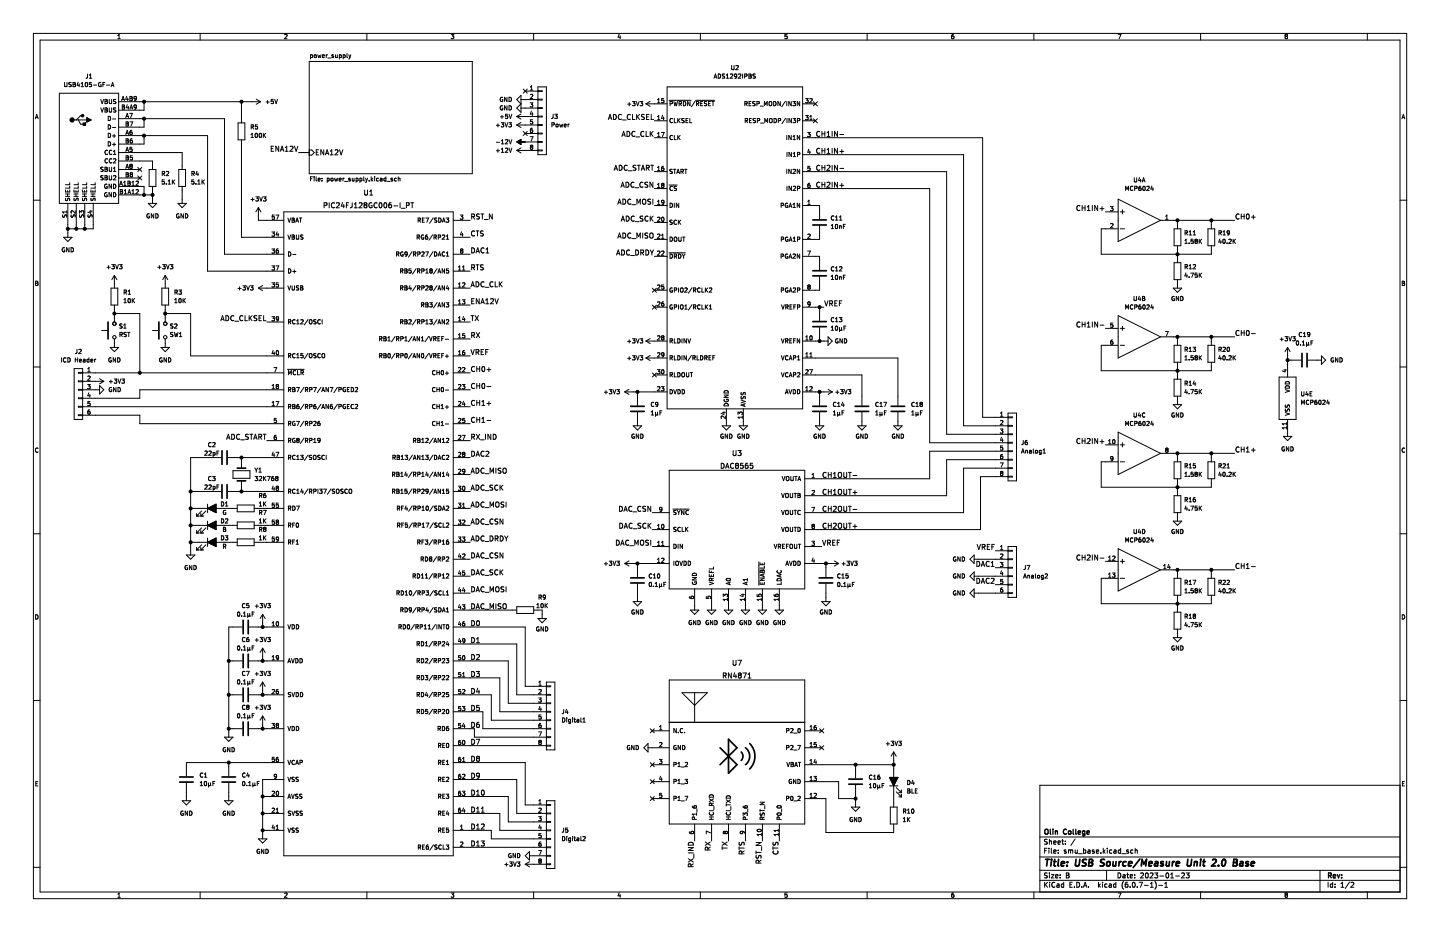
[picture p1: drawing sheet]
<svg xmlns="http://www.w3.org/2000/svg" width="432mm" height="279mm" viewBox="0 0 432 279" stroke-linecap="round" stroke-linejoin="round" font-family="sans-serif">
<path d="M0 0h431.8v279.4h-431.8z" fill-rule="evenodd" fill="#fff" stroke="#fff" stroke-width=".3"/>
<g fill="none" stroke="#000" stroke-width=".3">
<path d="M10 10h411.8v259.4h-411.8zM12 12h407.8v255.4h-407.8zM35.3 11.6h.8M35.3 10.7l.4-.4v1.3M60 10v2M85.3 10.4l.5-.1 .3 .4-.8 .9h.8M92.7 18.4h48.9v33.7h-48.9zM93.1 16.5l.4-.1 .2 .3-.1 .5h-.5M93.1 16.4v1.3M94.3 16.5l.3-.1 .3 .3-.3 .6-.4-.3zM95.3 16.4l.2 .9 .3-.6 .2 .6 .3-.9M96.7 16.8l.6-.1-.1-.2-.5 .1v.6h.5"/>
<path d="M97.8 16.4v.9M98.2 16.4l-.4 .3M98.3 17.4h1M100 16.5l-.5 .1 .5 .3v.3h-.5M100.6 16.4l.1 .8 .4-.1M101.1 16.4v.9M101.8 16.5l.3-.1 .3 .3-.2 .5h-.4M101.8 16.4v1.3M102.9 16.5l.4-.1 .2 .3-.1 .5h-.5M102.9 16.4v1.3M104.1 16v1.1l.1 .2M104.6 16.4l.3 .9"/>
<path d="M104.9 17.3l-.3 .4M105.2 16.4l-.3 .9M110 10v2M135.3 10.3h.8l-.5 .5 .4 .1v.6h-.7M160 10v2M185.6 10.2l-.3 1h.8M186 10.7v.9M210 10v2M219.4 19.6v1.1l.2 .2 .5-.2v-1.1M220.7 19.8l.4-.2 .3 .4-.8 .9h.8M236 10.3h-.6l-.1 .6h.7v.6h-.7M260 10v2"/>
<path d="M286 10.3l-.6 .3-.1 .8 .3 .2 .4-.1v-.6l-.4-.1-.3 .2M310 10v2M335.3 10.3h.8l-.5 1.3M360 10v2M385.6 10.9l-.3 .2 .3 .5 .5-.2-.3-.5M385.6 10.9l-.3-.3 .3-.3 .5 .2-.3 .4M385.6 10.9h.2M410 10v2M10.6 35.6l.4-1.3 .4 1.3M10.7 35.2h.6M17.8 28h17.8v33h-17.8zM19.4 24.7v1l.2 .3 .5-.3v-1"/>
<path d="M21.4 24.8h-.7a.53 .53 0 0 0 .6 .7l-.1 .4h-.6M21.9 24.7l.7 .3-.3 .3 .3 .4-.2 .3h-.5zM21.9 25.3h.4M22.2 36h3.8M23.4 24.7l-.3 .9h.8M23.5 36l.6 1.2h1.3M23.7 25.1v.9M24.3 25.1l.4-.4v1.3M24.3 26h.8M24.8 34.7h-.7l-1.2 1.3M25.7 24.8l.1-.1a.62 .62 0 0 1 .5 .7 .62 .62 0 0 1-.6 .5l-.2-.4zM26 35.3l1.3 .7-1.3 .6z"/>
<path d="M26.3 22.2l-.1 1.1-.4 .1M26.8 23.4h.7M26.8 22.5l.4-.3v1.2M27.4 24.7h-.6l-.1 .6h.6l.1 .6h-.7M28 25.5h1M30.2 29.8l.4 1.3 .5-1.3M30.2 32.3l.4 1.3 .5-1.3M30.3 24.8a.58 .58 0 0 0-.8 .6 .58 .58 0 0 0 .8 .5v-.5h-.2M30.9 25.3h.4M31.5 24.7h-.6v1.3M31.5 29.8l.6 .2-.2 .4 .3 .4-.2 .3h-.5zM31.5 32.3l.6 .3-.2 .3 .3 .5-.2 .2h-.5z"/>
<path d="M31.5 30.4h.4M31.5 32.9h.4M31.9 25.5h1M32.4 40a.64 .64 0 0 1 .8 .6 .64 .64 0 0 1-.8 .6zM32.4 34.9a.64 .64 0 0 1 .8 .6 .64 .64 0 0 1-.8 .6zM32.4 37.4a.64 .64 0 0 1 .8 .7 .64 .64 0 0 1-.8 .6zM32.8 32.3v1.1l.2 .2 .5-.2v-1.1M32.8 29.8v1l.2 .3 .5-.3v-1M33.3 26l.5-1.3 .4 1.3M33.5 25.6h.6M33.7 35.7h1M33.7 38.2h1"/>
<path d="M34.7 29.9h-.6a.53 .53 0 0 0 .6 .7l-.1 .4h-.6M34.7 32.4l-.6 .1a.53 .53 0 0 0 .6 .6l-.1 .4h-.6M35.6 35.6h31.7v40.6h17.8M35.6 30.5h42.5M36.5 30.2l.4-1.3 .4 1.3M36.6 29.8h.6M36.7 31.4l.6 .3-.2 .4 .3 .4-.3 .2h-.4zM36.7 32.1h.4M37.7 35.3l.4-1.3 .5 1.3M37.8 36.5l.7 .3-.3 .3 .3 .5-.2 .2h-.5zM37.8 37.1h.4M37.8 40h.6"/>
<path d="M37.8 34.9h.6M38 28.8l-.3 1h.8M38.2 31.4l-.3 .9h.8M38.3 29.3v.9M38.5 31.9v.8M38.9 34h.8l-.5 1.3M39 28.9l.6 .3-.2 .3 .3 .4-.3 .3h-.4zM39 29.5h.4M39 32.7l.4-1.3 .4 1.3M39 36.5h.8l-.5 1.3M39.1 32.4h.6M39.5 39.1l-.5 .3-.1 .7 .3 .2 .4-.1-.1-.6h-.3l-.3 .2"/>
<path d="M40.2 29.6l.1-.6h.5v.9l-.5 .3M40.2 29.6h.1M40.9 32l-.2 .2h-.4l-.1-.6 .5-.2 .2 .3-.1 .7-.5 .3M40.9 29.5l-.2 .2-.4-.1M43.2 30.5v2.5h-7.6M43.2 35.6v2.5h-7.6M71.4 36.8h2v5.1h-2zM72.4 30.5v6.3M75.3 38.1l.6-.1 .1-.5-.7-.1v1.3M75.6 38.1l.5 .6M76.8 29.7l1.3 .8M77.2 37.4h-.6l-.1 .6h.6l.1 .6h-.7"/>
<path d="M78.1 30.5l-1.3 .8M79 40v1.2M79.7 40l-.7 .7M79.8 30.6h.9M80.3 30.1v1M81.9 29.8h-.6v.6l.6-.1v.6h-.6M82.4 29.8l.4 1.3 .4-1.3M148.8 37.6h1M149.3 37.1v1M150 35h1M150.3 36.8h.8l-.5 .5 .4 .1v.5h-.7M150.5 34.5v1"/>
<path d="M150.7 29.2a.58 .58 0 0 0-.7 .6 .58 .58 0 0 0 .8 .5v-.4h-.3M150.7 31.8a.58 .58 0 0 0-.7 .6 .58 .58 0 0 0 .8 .5v-.5h-.3M151.4 36.8l.5 1.3 .4-1.3M152 29.2v1.2l-.7-1.2v1.2M152 31.7v1.3l-.7-1.3v1.3M152.2 34.2h-.6l-.1 .6h.7v.6h-.7M152.6 36.8h.8l-.5 .5 .4 .1v.5h-.7M152.6 29.2a.64 .64 0 0 1 .8 .6 .64 .64 0 0 1-.8 .6zM152.6 31.7a.64 .64 0 0 1 .8 .6 .64 .64 0 0 1-.8 .7zM152.6 34.2l.5 1.3 .4-1.3M155 34.9h6.3M155 37.5h6.3"/>
<path d="M155 37.5l1.2 .7M155 34.9l1.2 .8M156.2 29.9h5.1M156.2 32.4h5.1M156.2 28.6v5.1l-1.2-1.3 1.2-1.3-1.2-1.2zM156.2 36.7l-1.2 .8M156.2 34.2l-1.2 .7M156.9 39.4l1.2 1.2M156.9 26.7l1.2 1.2M157.5 27.3h3.8M158.1 39.4l-1.2 1.2M158.1 26.7l-1.2 1.2"/>
<path d="M159 30.8h.8l-.5 .5 .4 .1v.6h-.7M159 28.4l.5-.1 .3 .3-.8 .9h.8M159 26.1l.4-.4v1.3M159 27h.8M159.3 33.3l-.3 .9h.8M159.6 38.4l-.5 .3-.1 .8 .3 .2 .4-.1-.1-.6-.3-.1-.3 .3M159.6 33.8v.8M159.7 35.9h-.6l-.1 .6 .6-.1 .1 .6h-.7M161.3 26h2.5v20.4h-2.5zM161.3 29.7h1.3v.3h-1.3M161.3 32.3h1.3v.2h-1.3M161.3 27.2h1.3v.2h-1.3"/>
<path d="M161.3 34.8h1.3v.3h-1.3M161.3 37.4h1.3v.2h-1.3M161.3 39.9h1.3v.2h-1.3M165.5 37.4h.6l.1-.5-.7-.1v1.3M165.9 34.2l-.1 1.1-.4 .2M166.3 34.2h.8l-.4 .5 .4 .1v.6h-.8M166.8 37.3h.5l-.1 .7-.4-.1zM167.8 37.2l.2 .9 .3-.7 .2 .7 .3-.9M169.2 37.6l.6-.1-.1-.2-.5 .1v.6h.5M170.3 37.2v.9M170.7 37.2l-.4 .2M182.4 35.8l.5-1.5 .5 1.5"/>
<path d="M182.6 35.4h.7M183.9 34.3a.77 .77 0 0 1 .9 .8 .77 .77 0 0 1-.9 .7zM186.3 34.4a.68 .68 0 0 0-.9 .7 .68 .68 0 0 0 .9 .6M186.6 36h1.2M188 39.4a.77 .77 0 0 1 .9 .7 .77 .77 0 0 1-.9 .8zM188.2 31.2h1M188.7 30.7v1M189 34.4a.68 .68 0 0 0-.9 .7 .68 .68 0 0 0 .9 .6M189.6 30.4h.8l-.4 .5 .4 .1v.6h-.8M189.7 34.3v1.5h.7M190.4 39.5a.68 .68 0 0 0-1 .6 .68 .68 0 0 0 1 .7M190.8 30.4l.4 1.3 .4-1.3"/>
<path d="M190.9 34.3v1.5M191.1 35l.7 .8M191.8 34.3l-.9 .9M191.9 30.4h.8l-.4 .5 .4 .1v.6h-.8M193.1 39.5a.68 .68 0 0 0-1 .6 .68 .68 0 0 0 1 .7M193.2 34.4h-.8a.64 .64 0 0 0 .8 .8l-.1 .6h-.7M193.7 31.1l1.3 .8M193.7 31.1h6.3M193.7 39.4v1.5h.8M193.9 35h.5M194.6 34.3h-.7v1.5h.7M195 30.4l-1.3 .7"/>
<path d="M195 39.4v1.5M195.3 34.3v1.5h.7M195.8 39.4l-.8 .9M196.2 36.2h3.8M197.2 35l.3-.4v1.3M197.2 29.9l.3-.4v1.3M197.2 30.8h.7M197.2 35.9h.7M198.3 39.7h.9l-.6 1.3M198.7 34.6l-.3 .9h.8M199 35v.9M199 29.5h-.6v.6h.6v.6h-.6"/>
<path d="M200 26h40.7v96.6h-40.7zM200.6 30.1h6.6M200.9 31.1l.6-.1 .1-.4-.7-.2v1.3M201.7 35.6a.56 .56 0 0 0-.8 .5 .56 .56 0 0 0 .8 .6M202.1 30.4l.3 1.3 .2-.9 .3 .9 .3-1.3M202.2 35.5v1.3h.6M203.2 35.5v1.3M203.4 36.1l.5 .7M203.6 31.1l.7-.1v-.4l-.7-.2v1.3M203.9 35.5l-.7 .7M203.9 31.1l.5 .6M204.9 30.4a.64 .64 0 0 1 .7 .7 .64 .64 0 0 1-.7 .6z"/>
<path d="M205.2 35.6h-.7a.53 .53 0 0 0 .6 .7l-.1 .4h-.6M205.7 36.1h.4M206.3 35.5h-.6v1.3h.6M206.9 35.5v1.3h.6M206.9 30.4v1.3l-.7-1.3v1.3M208.4 30.4l-1.1 1.6M208.5 30.1h5.8M208.8 31.1l.7-.1v-.4l-.7-.2v1.3M209.2 31.1l.4 .6M210.1 31h.4M210.7 30.4h-.6v1.3h.6M211.9 30.5l-.6 .1a.53 .53 0 0 0 .6 .6l-.1 .4h-.6"/>
<path d="M212.5 31h.4M213.1 30.4h-.6v1.3h.6M213.4 30.4h.8M213.8 30.4v1.3M214.1 23.4l.4-1.2 .4 1.2M214.2 23.1h.6M215.4 22.2a.64 .64 0 0 1 .7 .6 .64 .64 0 0 1-.7 .6zM217.3 22.2l-.7 .1a.53 .53 0 0 0 .6 .7v.4h-.6M217.8 23.4h.7M217.8 22.5l.4-.3v1.2M219 22.3l.5-.1 .2 .3-.8 .9h.8M220.8 22.2h-.5l-.1 .5 .2 .3 .5-.3"/>
<path d="M220.8 22.2l.1 .1M220.9 22.3v.8l-.6 .3M221.5 22.2h.5M221.5 22.2l-.1 .1M222 22.2l.1 .1M222.1 22.3v.4l-.7 .7h.7M222.7 22.2v1.2M223.3 31.1l.6-.1 .1-.4-.7-.2v1.3M223.5 36.2l.6-.1v-.5l-.6-.1v1.3M223.6 31.1l.5 .6M223.8 36.2l.4 .6M223.9 22.2h-.6v1.2"/>
<path d="M223.9 22.2l.1 .1M224 22.3l-.1 .5h-.6M224.6 22.2l.6 .2-.2 .4 .3 .4-.3 .2h-.4zM224.6 22.8h.4M224.6 31h.4M224.7 36.1h.5M225.2 30.4h-.6v1.3h.6M225.3 35.5h-.6v1.3h.6M226.4 30.5l-.6 .1a.53 .53 0 0 0 .6 .6l-.1 .4h-.6M226.5 22.2l-.7 .1a.53 .53 0 0 0 .6 .7v.4h-.6M226.5 35.6h-.6a.53 .53 0 0 0 .6 .7l-.1 .4h-.6M227 31.1l.6-.1v-.4l-.6-.2v1.3"/>
<path d="M227.1 36.2l.6-.1 .1-.5-.7-.1v1.3M227.9 31.8h1M228.1 36.9h.9M229.2 31.7v-1.3l.4 .9 .5-.9v1.3M229.3 36.8v-1.3l.5 .9 .4-.9v1.3M230.7 30.6l.2-.2 .5 .2-.1 1-.6-.1zM230.8 35.7l.2-.2 .5 .2-.1 1-.6-.1zM232 30.4a.64 .64 0 0 1 .7 .7 .64 .64 0 0 1-.7 .6zM232.1 35.5a.64 .64 0 0 1 .7 .6 .64 .64 0 0 1-.7 .7zM233.4 36.2l.6-.1v-.5l-.6-.1v1.3M234 30.4v1.3l-.7-1.3v1.3M235.5 30.4l-1.1 1.6"/>
<path d="M235.6 35.5l-1.1 1.6M235.9 30.4v1.3M236 35.5v1.3M237.3 30.4v1.3l-.8-1.3v1.3M237.3 35.5v1.3l-.7-1.3v1.3M237.7 30.4h.8l-.4 .5 .4 .1v.6h-.8M237.8 35.5h.8l-.4 .5 .3 .1v.6h-.7M239.1 36.2l.6-.1 .1-.5-.7-.1v1.3M239.8 30.4v1.3l-.7-1.3v1.3M240.7 31.1h3.8M240.7 36.2h3.8M241.6 34.6h.7l-.4 .5 .4 .1v.6h-.7"/>
<path d="M241.6 29.5h.7l-.4 .5 .4 .1v.6h-.7M242.2 39.7h.7l-.4 .5 .4 .1v.6h-.7M242.8 29.7l.5-.2 .3 .4-.8 .9h.8M242.8 35.9h.8M242.8 35l.4-.4v1.3M243.9 35.6l1.2 1.2M243.9 30.5l1.2 1.2M245.1 35.6l-1.2 1.2M245.1 30.5l-1.2 1.2M245.8 39.5a.68 .68 0 0 0-.9 .6 .68 .68 0 0 0 .9 .7M246.5 39.4v1.5M247.3 39.4v1.5"/>
<path d="M248 39.8l.4-.4v1.5M249.5 39.4v1.5M251.1 39.4v1.5l-.9-1.5v1.5M420.4 35.6l.4-1.3 .4 1.3M420.5 35.2h.6M19.6 56.9v.6h1.3v-.6M19.6 58.9h1.3M19.6 58.2h1.3M19.7 59.4l.1 .7a.53 .53 0 0 0 .6-.6h.4v.6M20.2 57.1v.4M20.2 58.2v.7M20.9 54.8v.6h-1.3"/>
<path d="M20.9 55.8v.6h-1.3M22.2 58.9h1.2M22.2 58.2h1.2M22.2 56.9v.6h1.2v-.6M22.2 59.4l.1 .7a.53 .53 0 0 0 .7-.6h.4v.6M22.8 57.1v.4M22.8 58.2v.7M23.4 55.8v.6h-1.2M23.4 54.8v.6h-1.2M24.7 56.9v.6h1.3v-.6M24.7 58.9h1.3M24.7 58.2h1.3"/>
<path d="M24.8 59.4v.7a.53 .53 0 0 0 .7-.6h.4v.6M25.3 57.1v.4M25.3 58.2v.7M26 54.8v.6h-1.3M26 55.8v.6h-1.3M27.3 58.9h1.2M27.3 58.2h1.2M27.3 56.9v.6h1.2v-.6M27.3 59.4l.1 .7a.53 .53 0 0 0 .6-.6h.5v.6M27.9 57.1v.4M27.9 58.2v.7M28.5 55.8v.6h-1.2"/>
<path d="M28.5 54.8v.6h-1.2M30.9 50.2h-.6a.53 .53 0 0 0 .6 .7l-.1 .4h-.6M30.9 52.7l-.6 .1a.53 .53 0 0 0 .6 .6l-.1 .5h-.6M31.5 50.1l.6 .3-.2 .3 .3 .4-.2 .3h-.5zM31.5 52.7l.6 .2-.2 .4 .3 .4-.2 .2h-.5zM31.5 50.7h.4M31.5 53.3h.4M32.1 55.3a.58 .58 0 0 0-.7 .5 .58 .58 0 0 0 .7 .5v-.4h-.2M32.1 57.8a.58 .58 0 0 0-.7 .6 .58 .58 0 0 0 .7 .5v-.4h-.2M32.2 45.1a.58 .58 0 0 0-.7 .6 .58 .58 0 0 0 .8 .5M32.2 45.1l.1 .1M32.3 47.7a.56 .56 0 0 0-.8 .5 .56 .56 0 0 0 .8 .5"/>
<path d="M32.4 42.5a.64 .64 0 0 1 .8 .6 .64 .64 0 0 1-.8 .7zM32.8 50.1v1l.2 .3 .5-.3v-1M32.8 52.7v1l.2 .2 .5-.2v-1M33.4 55.2v1.3l-.7-1.3v1.3M33.4 57.7v1.3l-.7-1.3v1.3M33.5 45.1a.58 .58 0 0 0-.8 .6 .58 .58 0 0 0 .8 .5M33.5 45.1v.1M33.5 47.7a.56 .56 0 0 0-.8 .5 .56 .56 0 0 0 .8 .5M33.7 40.7h1M33.7 43.3h1M34 47.7l.5-.1 .2 .3-.7 .9h.7M34 51.4h.7"/>
<path d="M34 52.8l.5-.1 .2 .3-.7 .9h.7M34 55.2a.64 .64 0 0 1 .8 .6 .64 .64 0 0 1-.8 .7zM34 57.7a.64 .64 0 0 1 .8 .7 .64 .64 0 0 1-.8 .6zM34 46.3h.7M34 45.4l.4-.4v1.3M34 50.5l.4-.4v1.3M34.2 40.3v.9M34.2 42.8v1M35.6 50.8h6.3M35.6 55.9h7.6v2.5M35.6 48.3h10.1v2.5M35.6 40.7h26.6v40.6h22.9"/>
<path d="M35.6 45.7h19v5.1M35.6 58.4h10.1M35.6 53.4h6.3M35.9 55.6l.4-1.3 .4 1.3M36 55.2h.6M36.1 56.8l.6 .3-.2 .4 .3 .4-.3 .2h-.4zM36.1 57.5h.4M37.1 55.6h.7M37.1 54.7l.3-.4v1.3M37.3 58.1h.7M37.3 57.2l.3-.4v1.3M37.7 45.4l.4-1.3 .5 1.3"/>
<path d="M37.7 40.3l.4-1.2 .5 1.2M37.7 50.5l.4-1.3 .5 1.3M37.8 51.8l.7 .2-.3 .4 .3 .4-.2 .2h-.5zM37.8 47.3h.4M37.8 42.2h.4M37.8 52.4h.4M37.8 45.1h.6M37.8 50.1h.6M38.4 54.3l.6 .3-.2 .3 .3 .4-.3 .3h-.4zM38.4 46.8h.1M38.4 46.8l-.6-.1v1.3l.7-.2v-.3l-.3-.2M38.4 54.9h.4"/>
<path d="M38.4 58.1l.4-1.3 .4 1.3M38.4 42.2h-.2M38.4 42.1v-.4l-.6-.1v1.3l.7-.1v-.3l-.3-.3M38.4 42.1v.1M38.4 46.8l-.2 .5M38.5 57.8h.6M39.2 49.8l-.3 .2 .3 .5 .5-.2-.3-.5M39.2 49.8l-.3-.3 .3-.3 .5 .3-.3 .3M39.2 49.8h.2M39.3 52.3l-.3-.2 .3-.3 .4 .2-.2 .3M39.3 52.3l-.3 .3 .3 .4 .4-.1v-.5M39.3 52.3h.2"/>
<path d="M39.5 52.3l.1 .1M39.6 57.2l.3-.4v1.3M39.6 55.6h.7M39.6 54.7l.3-.4v1.3M39.6 58.1h.7M39.6 44.1h-.6l-.1 .7 .6-.1 .1 .6h-.7M39.6 41.6l-.5 .3-.1 .7 .3 .3 .4-.1-.1-.6-.3-.1-.3 .2M39.6 52.4h.1M39.7 46.7h-.6l-.1 .6 .6-.1 .1 .6h-.7M40.8 54.4l.5-.1 .2 .4-.8 .9h.8M40.8 57l.5-.2 .2 .4-.8 .9h.8M41.3 50.2l1.2 1.2"/>
<path d="M41.3 52.7l1.2 1.3M42.5 50.2l-1.2 1.2M42.5 52.7l-1.2 1.3M43.2 40.7v2.5h-7.6M44.7 50.8h2.1v5.1h-2.1zM45.7 55.9v5.1M48.7 52.1l.6-.1v-.5l-.6-.1v1.3M49 52.1l.4 .6M49.3 53.9h-.6l-.1 .6h.6l.1 .6h-.7M49.9 51.5l.4-.1 .3 .4-.8 .9h.8M49.9 55.1v.1M50.4 55.2h.7"/>
<path d="M50.4 54.3l.4-.4v1.3M51.7 53.9v1.3M51.9 54.5l.5 .7M52.4 53.9l-.7 .8M53.6 50.8h2v5.1h-2zM54.6 55.9v5.1M57.5 52.1l.7-.1v-.5l-.7-.1v1.3M57.8 52.1l.5 .6M58.2 53.9h-.7v.6h.6l.1 .6h-.7M58.8 55.1v.1M59.1 51.3l-.3 .9h.7M59.3 55.2h.7"/>
<path d="M59.3 54.3l.4-.4v1.3M59.4 51.8v.9M60.6 53.9v1.3M60.8 54.5l.5 .7M61.3 53.9l-.7 .8M72.4 41.9v29.2h12.7M75.2 59.8h1M75.3 40.3l.3-.3v1.2M75.3 41.2h.7M75.7 59.3v1M76.6 40.1l.2-.1a.62 .62 0 0 1 .4 .6 .62 .62 0 0 1-.5 .6l-.2-.5zM76.7 59h.8l-.4 .5 .3 .1v.6h-.7"/>
<path d="M77.8 59l.5 1.3 .4-1.3M77.9 40h.1a.62 .62 0 0 1 .4 .6 .62 .62 0 0 1-.5 .6l-.2-.5zM79 59h.8l-.4 .5 .3 .1v.6h-.7M79.1 40.5l.6 .7M81.3 44.6h.5M82.1 43.8h-.8v1.5h.8M83.6 43.8v1.5l-.9-1.5v1.5M84.1 45.3l.5-1.5 .5 1.5M84.2 44.9h.8M85.5 44.3l.5-.5v1.5M85.5 45.3h.9M87 44l.6-.2 .3 .5-1 1h1"/>
<path d="M88.3 43.8l.5 1.5 .5-1.5M89.5 45.7h3.2M92.7 45h.8l.7 .7-.7 .8h-.8M93.1 53.6h.4M93.7 53h-.6v1.3M94.2 53v.1M94.2 53.4v.9M94.8 53v1.1l.2 .2M94.8 45.6h.5M95.4 53.8l.6-.1-.1-.2-.5 .1 .1 .6h.4M95.6 44.9h-.8v1.5h.8M96.6 54.1v.2"/>
<path d="M96.6 53.5v.1M97.1 44.9v1.5l-.9-1.5v1.5M97.6 46.4l.5-1.5 .5 1.5M97.7 46h.8M98.1 54.2l.6-.1-.1-.6h-.5v1.2M99 45.3l.5-.4v1.5M99 46.4h.9M99.3 53.5h.5v.7l-.5-.1zM100.3 53.4l.2 .9 .3-.6 .2 .6 .3-.9M100.5 45l.6-.1 .3 .4-1 1.1h1M101.7 53.8l.6-.1-.1-.2-.5 .1 .1 .6h.4M101.8 44.9l.5 1.5 .5-1.5"/>
<path d="M102.8 53.4v.9M103.2 53.4l-.4 .3M103.3 54.4h1M105 53.5l-.3-.1-.2 .3 .6 .3M105.1 54.1l-.6 .1M105.1 54v.1M105.6 53.4l.1 .8 .5-.1M106.2 53.4v.9M106.8 54.2l.5-.1v-.6h-.5v1.2M107.9 54.2l.6-.1-.1-.6h-.5v1.2M109.1 53v1.1l.2 .2M109.3 57v1.2l.3 .3 .6-.3v-1.2"/>
<path d="M109.6 53.4l.3 .9M109.9 54.3l-.3 .4M110.2 53.4l-.3 .9M110.7 54.1v.2M110.9 57.4l.4-.4v1.5M110.9 58.5h.8M111.3 53v1.3M111.4 53.8l.4 .5M111.8 53.4l-.5 .5M112.3 53v.1M112.3 53.4v.9M113.5 53.5l-.4-.1-.2 .3 .1 .5h.5"/>
<path d="M114 53.5h.5l.1 .8M114.6 53.7l-.6 .3 .2 .3 .4-.1M115.7 53.5l-.3-.1-.3 .3 .1 .5h.5M115.7 53v1.3M116 54.4h1M117.7 53.5l-.3-.1-.2 .3 .6 .3M117.8 54.1l-.6 .1M117.8 54v.1M118.9 53.5l-.4-.1-.2 .3 .1 .5h.5M119.4 53.5h.5l.1 .8M119.4 53v1.3M148.8 45.2h1"/>
<path d="M148.8 42.6h1M149.3 44.7v1M150.3 45.7h.8M150.3 44.8l.4-.4v1.3M150.3 42.2l.4-.3v1.2M150.3 43.1h.8M151.5 44.5l.5-.1 .3 .4-.8 .9h.8M151.5 42l.5-.1 .3 .3-.8 .9h.8M152.6 44.4l.5 1.3 .4-1.3M152.6 41.9l.5 1.2 .4-1.2M155 42.6l1.2-.8v1.5zM155 45.1h6.3"/>
<path d="M155 45.1l1.2 .8M156.2 42.6h5.1M156.2 44.3l-1.2 .8M157.5 40h3.8M159 41h.8l-.5 1.2M159 43.8h.1M159 43.8l.3 .3M159 43.8l.3-.3 .5 .3M159.3 44.1l-.3 .2 .3 .5 .4-.1v-.5M159.3 44.1h.2M159.5 44.1h.1M159.6 44.1l.1 .1"/>
<path d="M159.8 43.8h.1M159.8 43.8l-.3 .3M161.3 45h1.3v.2h-1.3M161.3 42.4h1.3v.3h-1.3M184.2 51.1l.5-1.6 .5 1.6M184.3 50.6h.7M185.7 49.5a.77 .77 0 0 1 .9 .8 .77 .77 0 0 1-.9 .8zM186.2 56.1l.5-1.5 .5 1.5M186.3 55.7h.8M186.5 40.9l.5-1.5 .5 1.5M186.6 40.5h.8M186.8 59.7a.77 .77 0 0 1 .9 .8 .77 .77 0 0 1-.9 .7z"/>
<path d="M187.7 54.6a.77 .77 0 0 1 .9 .8 .77 .77 0 0 1-.9 .7zM188.1 49.7a.68 .68 0 0 0-1 .6 .68 .68 0 0 0 1 .6M188.4 51.2h1.1M189.2 59.8a.68 .68 0 0 0-1 .7 .68 .68 0 0 0 1 .6M190.1 54.8a.68 .68 0 0 0-.9 .6 .68 .68 0 0 0 .9 .6M190.4 56.3h1.2M190.7 49.6l-.8 .1a.64 .64 0 0 0 .7 .8l-.1 .5h-.7M190.7 41h1.2M191.1 49.5h.9M191.6 49.5v1.6M192.3 51.1l.5-1.6 .5 1.6M192.4 50.6h.8"/>
<path d="M192.7 59.9l.3-.2 .6 .2 .1 .8-.3 .5h-.4l-.3-.2zM192.8 54.8a.68 .68 0 0 0-1 .6 .68 .68 0 0 0 1 .6M193.8 50.3h.7l.1-.6-.8-.2v1.6M194.2 50.3l.5 .8M194.2 54.7l-.8 .1a.64 .64 0 0 0 .8 .8l-.1 .5h-.7M195.1 59.8h-.8a.64 .64 0 0 0 .7 .8v.6h-.8M195.1 49.5h.9M195.2 40l.6 .9M195.6 49.5v1.6M195.8 54.6v1.5l-.9-1.5v1.5M195.8 59.7v1.5M196.2 56.5h3.8"/>
<path d="M196.2 51.4h3.8M196.2 41.3h3.8M197.2 40.1l.3-.4v1.3M197.2 50.2l.3-.3v1.2M197.2 55.3l.3-.4v1.3M197.2 41h.7M197.2 51.1h.7M197.2 56.2h.7M198.6 55.5l-.2-.3 .2-.3 .5 .3-.2 .3M198.6 55.5l-.2 .2 .2 .5 .5-.2-.2-.5M198.6 55.5h.3M199 49.9l-.6 .3v.7l.2 .2 .4-.1v-.6l-.4-.1-.2 .3"/>
<path d="M200.6 55.5h2.5M201.6 50.8l-.7 .1a.53 .53 0 0 0 .6 .6v.5h-.6M201.7 56a.56 .56 0 0 0-.8 .5 .56 .56 0 0 0 .8 .5M201.7 40.7a.56 .56 0 0 0-.8 .5 .56 .56 0 0 0 .8 .5M202 50.8h.7M202.2 40.6v1.3h.6M202.3 50.8v1.2M202.9 55.9l-.7 .1a.53 .53 0 0 0 .6 .6l-.1 .4h-.6M202.9 52l.4-1.2 .5 1.2M203 51.7h.6M203.2 40.6v1.3M203.4 41.1l.5 .8"/>
<path d="M203.9 40.6l-.7 .7M204.2 51.4h.6l.1-.5-.7-.1v1.2M204.5 51.4l.4 .6M205.3 50.8h.7M205.6 50.8v1.2M235.9 40.6v1.3M235.9 50.8v1.2M236 45.7v1.2M236 55.8v1.3M237.3 40.6v1.3l-.8-1.3v1.3M237.3 50.8v1.2l-.8-1.2v1.2M237.3 45.7v1.2l-.7-1.2v1.2"/>
<path d="M237.3 55.8v1.3l-.7-1.3v1.3M237.8 50.9l.5-.1 .2 .3-.8 .9h.8M237.8 41.9h.7M237.8 41l.4-.4v1.3M237.9 56l.4-.2 .3 .4-.8 .9h.8M237.9 46l.3-.3v1.2M237.9 46.9h.7M239.1 46.3h.6l.1-.5-.7-.1v1.2M239.1 56.5l.6-.1 .1-.4-.7-.2v1.3M239.8 40.6v1.3l-.7-1.3v1.3M239.8 50.8v1.2l-.7-1.2v1.2M240.7 46.4h48.2v81.2h13.4"/>
<path d="M240.7 56.5h38.1v76.2h23.5M240.7 41.3h54v83.8h7.6M240.7 51.4h43.2v78.8h18.4M242.5 44.7l-.3 .9h.8M242.8 54.9l-.5 .3-.1 .8 .3 .2 .4-.1-.1-.6-.3-.1-.3 .3M242.8 45.2v.9M242.9 49.9h-.6l-.1 .6 .6-.1 .1 .6h-.7M245.8 54.8a.68 .68 0 0 0-.9 .6 .68 .68 0 0 0 .9 .6M245.8 49.7a.68 .68 0 0 0-.9 .6 .68 .68 0 0 0 .9 .6M245.8 44.6a.68 .68 0 0 0-.9 .6 .68 .68 0 0 0 .9 .6M246.5 45.2h.8M246.5 44.5v1.5"/>
<path d="M246.5 49.5v1.6M246.5 54.6v1.5M246.5 40.1h.8M246.5 55.3h.8M246.5 50.3h.8M247.3 44.5v1.5M247.3 49.5v1.6M247.3 54.6v1.5M248 46h.9M248 54.8l.6-.2 .3 .5-1 1h1M248 49.7l.6-.2 .3 .5-1 1.1h1M248 44.9l.4-.4v1.5"/>
<path d="M248 40.9h.9M249.5 44.5v1.5M249.5 49.5v1.6M249.5 54.6v1.5M251.1 44.5v1.5l-.9-1.5v1.5M251.1 49.5v1.6l-.9-1.6v1.6M251.1 54.6v1.5l-.9-1.5v1.5M251.8 55.6h1.2M251.8 45.4h1.2M251.8 40.3h1.2M251.8 50.5h1.2M252.4 44.8v1.2"/>
<path d="M252.4 55v1.1M335.3 59.7l12.7 6.4-12.7 6.3zM337.5 57.1v-1.3l.5 .9 .4-.9v1.3M339.7 56a.56 .56 0 0 0-.8 .5 .56 .56 0 0 0 .8 .5M340.1 53.3v1l.3 .3 .5-.3v-1M340.3 56.5l.6-.1v-.4l-.6-.2v1.3M341.7 53.2l-.3 .9h.8M342 53.7v.9M342.1 55.8l-.6 .3v.8l.2 .2 .4-.1v-.6l-.4-.1-.2 .3M342.5 54.6l.4-1.3 .4 1.3M342.6 54.2h.6M342.9 55.9l.1-.1a.62 .62 0 0 1 .4 .7 .62 .62 0 0 1-.5 .5l-.2-.4z"/>
<path d="M342.9 55.9l-.1 .1M343.9 56l.5-.2 .2 .4-.8 .9h.8M345.4 55.8l-.3 .9h.8M345.7 56.3v.8M10 60h2M18.8 64.4l.1 .7a.53 .53 0 0 0 .6-.6h.5v.6M19.1 71.1h2.5l-1.3 1.3zM19.4 74.3a.58 .58 0 0 0-.8 .6 .58 .58 0 0 0 .8 .5v-.4h-.2M20 63.2v.7M20 63.5h-1.3l.4 .4M20.3 61v10.1M20.7 74.2v1.3l-.7-1.3v1.3"/>
<path d="M21.3 74.2a.64 .64 0 0 1 .7 .7 .64 .64 0 0 1-.7 .6zM21.4 64.4v.7a.53 .53 0 0 0 .7-.6h.4v.6M22.6 63.2v.8l-.9-.8-.4 .2 .1 .5M22.9 61v7.6M23.8 64v-.8l.5 .4 .1-.4h.6v.8M23.9 64.4l.1 .7a.53 .53 0 0 0 .6-.6h.4v.6M25.4 61v7.6M26.4 64.4l.1 .7a.53 .53 0 0 0 .7-.6h.4v.6M26.8 63.3h.8M27.2 63.1v.8l-.9-.3M28 61v7.6h-7.7M32.6 79.6v1"/>
<path d="M33.5 79.3h.8l-.4 .5 .3 .1v.6h-.7M34.7 79.3l.4 1.3 .4-1.3M35.8 79.3h.8l-.4 .5 .3 .1v.6M44.5 61h2.5l-1.3 1.2zM44.8 64.1a.58 .58 0 0 0-.8 .6 .58 .58 0 0 0 .8 .5v-.4h-.2M46.1 64.1v1.3l-.7-1.3v1.3M46.7 64.1a.64 .64 0 0 1 .7 .6 .64 .64 0 0 1-.7 .7zM47.8 79.6v1M48.8 79.3h.7l-.4 .5 .4 .1v.6h-.7M49.9 79.3l.4 1.3 .5-1.3M51.1 79.3h.7l-.4 .5 .4 .1v.6h-.7M53.4 61h2.5l-1.3 1.2z"/>
<path d="M53.7 64.1a.58 .58 0 0 0-.8 .6 .58 .58 0 0 0 .8 .5v-.4h-.2M55 64.1v1.3l-.7-1.3v1.3M55.6 64.1a.64 .64 0 0 1 .7 .6 .64 .64 0 0 1-.7 .7zM77.5 62.2v3.9h7.6M77.5 62.2l-.8 1.3M77.5 62.2l.7 1.3M81.5 69.5h.8l-.4 .5 .4 .2v.5h-.8M81.5 74.6h.8l-.4 .5 .4 .1v.6h-.8M81.5 79.7h.8l-.4 .5 .3 .1M82.3 64.5h-.6l-.1 .6 .6-.1 .1 .6h-.7M82.7 64.5h.9l-.6 1.2M82.7 79.7h.9l-.6 1.3"/>
<path d="M83.1 69.5l-.3 .9h.8M83.4 74.6l-.5 .3-.1 .8 .2 .2 .5-.1-.1-.6-.4-.1-.2 .3M83.4 70v.8M85.1 63.5h50.8v193.1h-50.8zM86.3 70.4l.4 1.3 .5-1.3M86.3 65.4l.4 1.2 .5-1.2M86.5 75.5a.64 .64 0 0 1 .7 .7 .64 .64 0 0 1-.7 .6zM87.6 70.4l.7 .3-.3 .3 .3 .5-.2 .2h-.5zM87.6 66h.4M87.6 71h.4M87.8 76.3h.9M88.1 65.4h-.5v1.2l.7-.1v-.3l-.3-.2"/>
<path d="M88.1 65.4l.1 .1M88.2 65.5l-.2 .5M88.7 66.6l.4-1.2 .4 1.2M88.8 66.3h.6M88.9 70.4v1.1l.2 .2 .5-.2v-1.1M89.8 65.4h.7M90.1 65.4v1.2M90.9 70.5l-.7 .1a.53 .53 0 0 0 .6 .6l-.1 .4h-.6M97.2 61.6l.7-.1 .1-.6-.8-.1v1.5M98.7 60.8v1.5M100.3 60.9a.68 .68 0 0 0-.9 .6 .68 .68 0 0 0 .9 .7M100.9 60.9l.6-.1 .3 .4-1 1.1h1"/>
<path d="M102.7 60.7l-.4 1.1h1M103.1 61.3v1M103.9 61.5h.5M104.6 60.8h-.7v1.5M105.6 60.8l-.1 1.3-.5 .2M106.3 62.3h.8M106.3 61.2l.4-.4v1.5M107.7 60.9l.6-.1 .3 .4-1 1.1h1M109.5 61.4l-.3-.3 .3-.3 .5 .3-.3 .3M109.5 61.4l-.3 .3 .3 .6 .5-.3-.3-.6M109.5 61.4h.2M111.5 60.8a.69 .69 0 0 0-.9 .8 .69 .69 0 0 0 1 .6v-.6h-.3"/>
<path d="M113.1 60.9a.68 .68 0 0 0-1 .6 .68 .68 0 0 0 1 .7M113.8 60.9l.2-.1a.74 .74 0 0 1 .6 .8 .74 .74 0 0 1-.7 .6l-.2-.5zM115.3 60.9l.2-.1a.74 .74 0 0 1 .5 .8 .74 .74 0 0 1-.7 .6l-.2-.5zM117.3 60.8l-.7 .3v.9l.3 .3 .5-.1-.1-.8h-.4l-.3 .2M118.1 61.7h1.1M118.9 76.2l.6-.1 .1-.5-.7-.1v1.3M119.2 76.2l.4 .6M120 60.8v1.5M120.3 62.4h1.2M120.8 75.6a.58 .58 0 0 0-.7 .6 .58 .58 0 0 0 .8 .5v-.5h-.2M121.9 61.6l.7-.1 .1-.6-.8-.1v1.5M122.1 76.1l-.2 .2-.4-.1-.1-.6 .5-.1 .2 .3v.7l-.6 .3"/>
<path d="M123.2 60.8h.8M123.6 75.5l-1.1 1.6M123.6 60.8v1.5M124 76.2l.6-.1 .1-.5-.7-.1v1.3M124.3 76.2l.4 .6M125.1 71.1l.6-.1v-.4l-.6-.2v1.3M125.3 76.2l.6-.1v-.5l-.6-.1v1.3M125.4 71.1l.4 .6M125.7 66l.4 .6M126 65.4v.1M126 65.4h-.6v1.2M126 65.5v.5h-.6"/>
<path d="M126.5 75.6l.4-.1 .3 .4-.8 .9h.8M126.6 66h.5M127 70.5a.58 .58 0 0 0-.7 .6 .58 .58 0 0 0 .8 .5v-.4h-.3M127.3 65.4h-.7v1.2h.7M127.6 75.5h.9l-.6 1.3M127.7 65.4h.8l-.5 1.2M128.2 70.4l-.6 .3v.8l.2 .2 .4-.1v-.6l-.4-.1-.2 .3M129.7 70.4l-1.1 1.6M129.9 75.5l-1.1 1.6M129.9 65.3l-1.1 1.6M130.2 71.1l.6-.1v-.4l-.6-.2v1.3M130.3 75.5a.64 .64 0 0 1 .7 .7 .64 .64 0 0 1-.7 .6z"/>
<path d="M130.3 65.5a.53 .53 0 0 0 .6 .6v.5h-.6M130.4 65.4h.6M130.4 65.4l-.1 .1M130.5 71.1l.4 .6M131.4 76.8l.4-1.3 .4 1.3M131.4 71.1l.6-.1 .1-.4-.7-.2v1.3M131.5 76.4h.6M131.5 65.4a.64 .64 0 0 1 .8 .6 .64 .64 0 0 1-.8 .6zM132.6 66.6l.5-1.2 .4 1.2M132.6 70.6l.5-.2 .3 .4-.8 .9h.8M132.8 66.3h.6M133.4 75.6a.56 .56 0 0 0-.8 .6 .56 .56 0 0 0 .8 .5"/>
<path d="M133.8 65.4h.8l-.5 .4 .4 .2v.5h-.7M133.8 71.7h.8M133.8 76.8h.8M133.8 70.8l.4-.4v1.3M133.8 75.9l.4-.4v1.3M135.9 66.1h5.1M135.9 71.1h5.1M135.9 76.2h5.1M138 64.5h.8l-.4 .5 .3 .1v.5h-.7M138.3 75.2l-.2 .2 .2 .5 .5-.2-.2-.5M138.3 75.2l-.2-.3 .2-.3 .5 .3-.2 .3M138.3 75.2h.3"/>
<path d="M138.4 69.5l-.3 .9h.8M138.7 70v.8M141.4 74.3a.77 .77 0 0 1 .9 .8 .77 .77 0 0 1-.9 .7zM141.4 64.9h.8v-.6l-.8-.2v1.6M141.8 64.9l.5 .8M142.3 69.4a.68 .68 0 0 0-.9 .6 .68 .68 0 0 0 .9 .6M142.7 69.2h.9M142.7 75.8l.6-1.5 .5 1.5M142.7 79.4h.9M142.9 75.4h.7M143.2 69.2v1.5M143.2 79.4v1.5"/>
<path d="M143.8 64.2l-.8 .1a.64 .64 0 0 0 .7 .8l-.1 .5h-.7M144.2 64.1h.9M144.6 64.1v1.6M144.9 69.3l-.8 .1a.64 .64 0 0 0 .8 .8l-.1 .5h-.7M144.9 79.5h-.8a.64 .64 0 0 0 .8 .8l-.1 .5h-.7M145.1 74.5a.68 .68 0 0 0-.9 .6 .68 .68 0 0 0 .9 .6M145.2 65.8h1.2M145.7 74.7l.5-.4v1.5M145.7 75.8h.9M147.6 64.1v1.6l-.9-1.6v1.6M184.9 76.5l.5-1.6 .5 1.6M185 76h.8"/>
<path d="M185.2 61.2l.6-1.5 .5 1.5M185.2 71.4l.6-1.5 .5 1.5M185.4 70.9h.7M185.4 60.8h.7M186.3 66.3l.5-1.5 .5 1.5M186.4 74.9a.77 .77 0 0 1 .9 .8 .77 .77 0 0 1-.9 .8zM186.4 65.9h.7M186.8 69.9a.77 .77 0 0 1 .9 .7 .77 .77 0 0 1-.9 .8zM187.8 64.8a.77 .77 0 0 1 .9 .7 .77 .77 0 0 1-.9 .8zM188.8 75.1a.68 .68 0 0 0-.9 .6 .68 .68 0 0 0 .9 .6M189.1 76.6h1.2M189.2 70a.68 .68 0 0 0-1 .6 .68 .68 0 0 0 1 .6"/>
<path d="M189.5 61.4h1.1M189.5 71.5h1.1M190.2 64.9a.68 .68 0 0 0-1 .6 .68 .68 0 0 0 1 .7M190.5 66.4h1.1M190.6 74.9a.77 .77 0 0 1 .9 .8 .77 .77 0 0 1-.9 .8zM191 61.2v-1.5l.5 1.1 .5-1.1v1.5M191 71.4v-1.5l.5 1 .5-1v1.5M192.1 75.7h.8v-.6l-.8-.2v1.6M192.5 75.7l.5 .8M192.7 69.9v1.5M192.8 64.9h-.8a.64 .64 0 0 0 .7 .8v.5h-.8M193.7 74.9a.77 .77 0 0 1 .8 .8 .77 .77 0 0 1-.8 .8z"/>
<path d="M194.2 69.9l-.8 .1a.64 .64 0 0 0 .8 .8l-.1 .5h-.7M194.3 64.9a.68 .68 0 0 0-.9 .6 .68 .68 0 0 0 .9 .7M194.9 70.1l.3-.2 .6 .2v.8l-.2 .4-.4 .1-.3-.2zM195 64.8v1.5M195 74.9l.5 .8M195.2 65.4l.6 .9M195.5 75.7v.8M195.8 64.8l-.8 .9M196 74.9l-.5 .8M196.2 71.8h3.8M196.2 61.6h3.8M196.2 66.7h3.8"/>
<path d="M196.2 76.8h3.8M197.2 65.2l.5-.1 .2 .4-.8 .9h.8M197.2 61.3h.7M197.2 60.4l.3-.4v1.3M197.2 70.3l.5-.1 .2 .3-.8 1h.8M197.2 75.4l.5-.1 .2 .3-.8 .9h.8M198.4 75.4l.5-.1 .2 .3-.8 .9h.8M198.4 70.5l.3-.3v1.3M198.4 71.5h.7M198.5 65.2l.2-.1a.62 .62 0 0 1 .4 .7 .62 .62 0 0 1-.5 .5l-.2-.4zM199.1 60.6l-.2 .2h-.4l-.1-.7 .5-.1 .2 .3-.1 .7-.5 .3M200.6 75.8h4.9"/>
<path d="M200.9 67.2h.6M200.9 71.1a.64 .64 0 0 1 .8 .6 .64 .64 0 0 1-.8 .6zM200.9 76.2a.64 .64 0 0 1 .8 .6 .64 .64 0 0 1-.8 .6zM200.9 60.9a.64 .64 0 0 1 .8 .6 .64 .64 0 0 1-.8 .7zM201.5 67.1v.1M201.6 66.1h-.7a.53 .53 0 0 0 .6 .7v.3M202.2 71.3l.2-.2 .5 .2-.1 1-.6-.1zM202.2 76.8h.6l.1-.5-.7-.1v1.2M202.2 60.9v1.3M202.5 76.8l.4 .6M202.9 66.1a.56 .56 0 0 0-.8 .5 .56 .56 0 0 0 .8 .5M203.4 66v1.3"/>
<path d="M203.5 76.2a.64 .64 0 0 1 .7 .6 .64 .64 0 0 1-.7 .6zM203.5 71.1v1l.3 .2 .5-.2v-1M203.5 60.9v1.3l-.7-1.3v1.3M203.6 66.5l.5 .8M204.1 66l-.7 .7M204.6 76.2l.4 .6M204.7 71.1h.7M205 76.8v.6M205 71.1v1.2M205.4 76.2l-.4 .6M234.2 61.6l.6-.1 .1-.5-.7-.1v1.3M234.3 71.7h.6l.1-.5-.7-.1v1.2"/>
<path d="M234.8 76.2h-.6v1.2M234.8 76.2l.1 .1M234.9 76.3l-.1 .5h-.6M236.2 61a.58 .58 0 0 0-.8 .6 .58 .58 0 0 0 .8 .5v-.5h-.2M236.2 76.2a.58 .58 0 0 0-.8 .6 .58 .58 0 0 0 .8 .5v-.4h-.2M236.2 71.1a.58 .58 0 0 0-.7 .6 .58 .58 0 0 0 .8 .5v-.4h-.3M236.6 62.2l.4-1.3 .4 1.3M236.6 77.4l.4-1.2 .4 1.2M236.6 72.3l.5-1.2 .4 1.2M236.7 61.8h.6M236.7 77.1h.6M236.8 72h.6"/>
<path d="M237.8 76.3l.5-.1 .2 .3-.8 .9h.8M237.8 62.2h.7M237.8 61.3l.4-.4v1.3M237.9 71.4l.3-.3v1.2M237.9 72.3h.7M239.1 71.7h.6l.1-.5-.7-.1v1.2M239.8 60.9v1.3l-.7-1.3v1.3M239.8 76.2v1.2l-.7-1.2v1.2M240.7 61.6h5.1v4.1M240.7 76.8h5.1v4.1M242.2 75.3h.8l-.5 1.2M242.2 61.3h.7"/>
<path d="M242.2 60.4l.4-.4v1.3M242.2 70.3l.5-.1 .2 .3-.7 1h.7M245.8 67.7v4.1h-5.1M249.3 67.6l.3-.3v1.2M249.3 68.5h.7M250 64.8a.56 .56 0 0 0-.8 .6 .56 .56 0 0 0 .8 .5M250.5 66h.8M250.5 65.1l.4-.4v1.3M250.6 67.4l.2-.1a.68 .68 0 0 1 .4 .6 .68 .68 0 0 1-.4 .6l-.3-.5zM250.6 68.4v.1M251.7 67.7v.8M251.7 67.8l.5-.1 .1 .8"/>
<path d="M251.7 66h.8M251.7 65.1l.4-.4v1.3M252.9 67.9h.4M253.5 67.3h-.6v1.2M323.8 61.8a.68 .68 0 0 0-.9 .6 .68 .68 0 0 0 .9 .6M324.5 62.3h.9M324.5 61.6v1.5M325.4 61.6v1.5M326 62l.5-.4v1.5M326 63.1h.9M327.5 61.6v1.5M329.1 61.6v1.5l-.8-1.5v1.5"/>
<path d="M329.9 62.5h1.1M330.4 62v1.1M331.5 63.5h3.8M333 61.9h.8l-.5 .5 .4 .1v.6h-.7M333 67.1l.5-.1 .3 .4-.8 .9h.8M335.3 68.6h-5.1v7.6h33v-2.5M335.9 63.5h1.3M335.9 68.6h1.3M336.6 62.9v1.2M348 66.1h22.2M349.5 65.7h.8M349.5 64.8l.4-.3v1.2"/>
<path d="M352.1 68.6h2v5.1h-2zM352.1 78.8h2v5h-2zM353.1 66.1v2.5M353.1 73.7v5.1M355.3 72.1l.4-.4v1.3M355.3 73h.7M355.4 69.8h.6v-.5l-.6-.1v1.2M355.4 80l.6-.1v-.5l-.6-.1v1.3M355.7 69.8l.4 .6M355.7 80l.4 .6M356.5 72.9l.1 .1M356.6 70.4h.7"/>
<path d="M356.6 79.7l.3-.4v1.3M356.6 69.5l.3-.3v1.2M356.6 73h.1M357.8 71.7h-.6l-.1 .6h.6l.1 .6h-.7M357.8 79.4l.5-.1 .2 .4-.8 .9h.8M357.8 70.4h.7M357.8 69.5l.3-.3v1.2M358.4 72.3v.1M358.6 72.3l-.3-.3 .3-.3 .4 .3-.2 .3M358.6 72.3h-.2M358.6 72.3h.2M358.8 72.3l.2 .2-.2 .5-.4-.1v-.5"/>
<path d="M359.6 71.7v1.3M359.8 72.3l.5 .7M360.3 71.7l-.7 .7M362.2 68.6h2.1v5.1h-2.1zM363.2 66.1v2.5M365.5 69.8h.6l.1-.5-.7-.1v1.2M365.8 71.6l-.3 1h.7M365.8 69.8l.4 .6M366.1 72.1v.9M366.7 70.4h.8M366.7 69.5l.4-.3v1.2M366.9 71.8l.1-.1a.62 .62 0 0 1 .4 .7 .62 .62 0 0 1-.5 .5l-.2-.4z"/>
<path d="M367.9 72.9v.1M368.5 71.8l.5-.1 .2 .4-.8 .9h.8M368.7 69.7l-.3 .3-.3-.1-.1-.6 .4-.1 .3 .2-.1 .7-.5 .3M369.8 71.7v1.3M369.9 72.3l.6 .7M370.5 71.7l-.7 .7M371.5 64.3a.68 .68 0 0 0-.9 .6 .68 .68 0 0 0 .9 .6M372.2 64.9h.9M372.2 64.1v1.6M373.1 64.1v1.6M373.9 64.3l.2-.2a.74 .74 0 0 1 .5 .8 .74 .74 0 0 1-.7 .7l-.2-.5zM375.2 65.1h1.2"/>
<path d="M375.8 64.5v1.2M419.8 60h2M10.7 84.9h.4M11.1 84.9l.2 .1M11.1 84.9l.2-.5-.6-.1v1.3l.6-.1 .1-.5M11.3 85h.1M30.5 99.1h1.9M32.1 80.1h.9M33.3 86.4h2v5.1h-2zM34.3 82.6v3.8M34.3 91.5v5M34.3 82.6l-.8 1.2"/>
<path d="M34.3 82.6l.8 1.2M34.3 94h7.6v17.8M35.8 80.5h.7M36.5 80.5h.1M36.6 97.2h-.6a.53 .53 0 0 0 .6 .7l-.1 .4h-.6M37.1 97.5l.4-.4v1.3M37.1 98.4h.7M37.2 90.8h.7M37.2 89.9l.3-.4v1.3M37.5 87.6l.5 .6M37.8 87l-.6-.1v1.3M37.8 87l.1 .1"/>
<path d="M37.9 99.7l-.7 .1a.53 .53 0 0 0 .6 .6v.5h-.6M37.9 87.1l-.1 .5h-.6M38.3 99.6h.7M38.4 88.2h.8M38.4 87.3l.4-.4v1.3M38.6 89.5h.1a.62 .62 0 0 1 .4 .6 .62 .62 0 0 1-.5 .6l-.2-.4zM38.6 89.5l-.1 .1M38.6 99.6v1.3M39.6 89.5v1.3M39.8 90l.6 .8M40.4 89.5l-.8 .7M45.7 99.1h1.9"/>
<path d="M47.3 80.1h1M48.5 86.4h2.1v5.1h-2.1zM49.5 94h7.7v12.7h27.9M49.5 82.6v3.8M49.5 91.5v5M49.5 82.6l-.7 1.2M49.5 82.6l.8 1.2M51.9 97.2h-.7a.53 .53 0 0 0 .6 .7l-.1 .4h-.6M51.9 99.7l-.7 .1a.53 .53 0 0 0 .6 .6l-.1 .5h-.6M52.3 99.6l.3 1.3 .2-.9 .3 .9 .3-1.3M52.3 97.2l.5-.1 .3 .4-.8 .9h.8M52.4 90.8h.7"/>
<path d="M52.4 89.9l.4-.4v1.3M52.5 87.6h.6v-.5l-.6-.2v1.3M52.8 87.6l.4 .6M53.6 86.9h.8l-.4 .5 .3 .2v.5h-.7M53.7 89.6l.2-.1a.62 .62 0 0 1 .5 .6 .62 .62 0 0 1-.6 .6l-.2-.4zM54.9 89.5v1.3M55.1 90l.5 .8M55.6 89.5l-.7 .7M66.2 96.1l.5-1.5 .5 1.5M66.4 95.7h.7M67.7 94.6a.77 .77 0 0 1 .9 .8 .77 .77 0 0 1-.9 .7zM70.1 94.8a.68 .68 0 0 0-.9 .6 .68 .68 0 0 0 .9 .6"/>
<path d="M70.4 96.3h1.2M71.4 86.5h.9M71.8 86v.9M72.8 85.7h.8l-.4 .5 .3 .1v.5h-.7M72.8 94.8a.68 .68 0 0 0-.9 .6 .68 .68 0 0 0 .9 .6M73.5 94.6v1.5h.7M74 85.7l.4 1.2 .4-1.2M74.7 94.6v1.5M74.9 95.3l.7 .8M75.1 85.7h.8l-.4 .5 .3 .1v.5h-.7M75.6 94.6l-.9 .9M77 94.7l-.8 .1a.64 .64 0 0 0 .8 .8l-.1 .5h-.7"/>
<path d="M77.5 86.4h7.6M77.5 86.4l1.3 .7M77.7 95.4h.5M78.4 94.6h-.7v1.5h.7M78.8 85.6l-1.3 .8M79.1 94.6v1.5h.7M80 96.5h5.1M81.5 84.8h.8l-.4 .5 .4 .1v.5h-.8M81.5 94.9h.8l-.4 .5 .4 .2v.5h-.8M81.5 80.9h.1M81.6 80.9h.6M82.2 80.3h.1"/>
<path d="M82.3 80.3v.6M82.3 80.9h-.1M83.5 84.8h-.6l-.1 .6 .6-.1 .1 .6h-.7M83.5 95.5l-.2 .2h-.4v-.6l.4-.2 .2 .3v.7l-.6 .3M86.3 85.7l.4 1.2 .5-1.2M86.5 80.6a.64 .64 0 0 1 .7 .6 .64 .64 0 0 1-.7 .7zM86.5 96.5l.6-.1 .1-.4-.7-.2v1.3M86.8 96.5l.4 .6M87.6 85.7v1l.2 .2 .5-.2v-1M87.8 81.4h.9M88.3 80.9v1M88.5 96a.56 .56 0 0 0-.8 .5 .56 .56 0 0 0 .8 .5"/>
<path d="M89 97.1h.7M89 96.2l.3-.4v1.3M89.6 85.7l-.7 .1a.53 .53 0 0 0 .6 .7v.4h-.6M90.1 85.7l.7 .2-.2 .4 .3 .4-.3 .2h-.5zM90.1 86.3h.5M90.2 96l.5-.2 .2 .4-.8 .9h.8M92.4 95.8l-1.1 1.6M92.8 96l.2-.2 .5 .2-.1 1-.6-.1zM94.8 95.9l-.7 .1a.53 .53 0 0 0 .6 .6v.4h-.6M96.1 96a.56 .56 0 0 0-.8 .5 .56 .56 0 0 0 .8 .5M96.6 95.8v1.3M120.1 81.3l.6-.1 .1-.5-.7-.1v1.3"/>
<path d="M120.1 86.3h.6l.1-.5-.7-.1v1.2M120.1 96.5l.6-.1 .1-.4-.7-.2v1.3M120.4 81.3l.4 .6M120.4 86.3l.4 .6M120.4 96.5l.4 .6M121.4 80.6l.7 .2-.3 .4 .3 .4-.2 .3h-.5zM121.4 85.7l.7 .2-.3 .4 .3 .4-.2 .2h-.5zM121.4 95.8l.7 .3-.3 .3 .3 .5-.2 .2h-.5zM121.4 81.2h.4M121.4 86.3h.4M121.4 96.4h.4M122.6 96l.5-.2 .2 .4-.8 .9h.8"/>
<path d="M122.9 85.6l-.3 .9h.8M123.2 86.1v.8M123.3 80.6h-.6l-.1 .6 .6-.1 .1 .6h-.7M124.8 80.5l-1.1 1.7M124.8 85.6l-1.1 1.7M124.8 95.8l-1.1 1.6M125.2 81.3l.6-.1 .1-.5-.7-.1v1.3M125.2 86.3h.6l.1-.5-.7-.1v1.2M125.2 96.5l.6-.1 .1-.4-.7-.2v1.3M125.5 81.3l.4 .6M125.5 86.3l.4 .6M125.5 96.5l.4 .6"/>
<path d="M126.4 91.4h.6l.1-.5-.7-.1v1.2M126.5 86.3h.6v-.5l-.6-.1v1.2M126.5 81.3l.6-.1v-.5l-.6-.1v1.3M126.5 96.5l.6-.1v-.4l-.6-.2v1.3M126.7 91.4l.4 .6M127.7 85.8l.5-.1 .2 .3-.8 .9h.8M127.7 81.9h.7M127.7 81l.3-.4v1.3M127.7 96.2l.3-.4v1.3M127.7 90.8l.6 .2-.2 .4 .3 .4-.2 .2h-.5zM127.7 91.4h.4M127.7 97.1h.7"/>
<path d="M128.8 90.8h.8l-.4 .4 .4 .2v.5h-.8M128.8 95.8h.8l-.4 .5 .4 .1v.6h-.8M129.1 81.1l-.2 .3 .2 .5 .5-.3-.2-.5M129.1 86.2l-.2-.2 .2-.3 .5 .2-.2 .3M129.1 81.1l-.2-.2 .2-.3 .5 .2-.2 .3M129.1 81.1h.3M129.1 86.2l-.2 .3 .2 .4 .5-.2-.2-.5M129.1 86.2h.3M131.1 80.5l-1.1 1.7M131.1 85.6l-1.1 1.7M131.1 90.7l-1.1 1.6M131.1 95.8l-1.1 1.6"/>
<path d="M131.3 81.9l.4-1.3 .5 1.3M131.3 86.9l.4-1.2 .5 1.2M131.3 92l.4-1.2 .5 1.2M131.3 97.1l.4-1.3 .5 1.3M131.4 81.5h.6M131.4 86.6h.6M131.4 91.7h.6M131.4 96.7h.6M133.3 80.6v1.3l-.7-1.3v1.3M133.3 85.7v1.2l-.7-1.2v1.2M133.3 90.8v1.2l-.7-1.2v1.2M133.3 95.8v1.3l-.7-1.3v1.3"/>
<path d="M133.8 90.8h.8l-.5 .4 .4 .2v.5h-.7M133.8 96l.5-.2 .3 .4-.8 .9h.8M134.1 85.6l-.3 .9h.8M134.4 86.1v.8M134.5 80.6h-.6l-.1 .6 .6-.1 .1 .6h-.7M135.9 81.3h5.1M135.9 86.4h5.1M135.9 91.5h5.1M135.9 96.5h5.1M137.5 81h.7M137.5 80.1l.3-.4v1.3M137.5 85.2l.3-.4v1.3"/>
<path d="M137.5 90.2l.3-.3v1.2M137.5 95.3l.3-.4v1.3M137.5 86.1h.7M137.5 91.1h.7M137.5 96.2h.7M138.6 89.9h.8l-.4 .5 .4 .1v.5h-.8M138.7 81h.7M138.7 80.1l.3-.4v1.3M138.7 84.9l.5-.1 .2 .4-.8 .9h.8M139 94.9l-.3 .9h.8M139.3 95.4v.8M141.2 86l.5-1.5 .5 1.5"/>
<path d="M141.2 94.6h.9M141.4 85.6h.7M141.4 80.2l.8-.1v-.6l-.8-.1v1.5M141.4 90.3h.6M141.7 94.6v1.5M141.8 80.2l.5 .7M142.2 89.5h-.8v1.6h.8M142.5 94.6l1 1.5M142.7 84.5a.77 .77 0 0 1 .9 .7 .77 .77 0 0 1-.9 .8zM142.8 99.7l1 1.5M143.5 94.6l-1 1.5M143.7 89.5v1.6l-.9-1.6v1.6"/>
<path d="M143.8 99.7l-1 1.5M144.2 91.1l.5-1.6 .5 1.6M144.3 90.6h.8M145.1 84.6a.68 .68 0 0 0-.9 .6 .68 .68 0 0 0 .9 .6M145.4 86.1h1.2M145.7 90l.4-.5v1.6M145.7 91.1h.8M147.1 89.7l.6-.2 .3 .5-1 1.1h1M147.8 84.6a.68 .68 0 0 0-.9 .6 .68 .68 0 0 0 .9 .6M148.4 89.5l.5 1.6 .5-1.6M148.5 84.5v1.5h.7M149.7 84.5v1.5"/>
<path d="M149.9 85.1l.7 .9M150.6 84.5l-.9 .8M195.6 91.5l1.2 1.2M195.6 86.4l1.2 1.2M196.2 92.1h3.8M196.2 87h3.8M196.8 91.5l-1.2 1.2M196.8 86.4l-1.2 1.2M197.2 90.6l.5-.1 .2 .4-.8 .9h.8M197.2 85.5l.5-.1 .2 .4-.8 .9h.8M199 90.5l-.6 .3v.7l.2 .3 .4-.1v-.7h-.4l-.2 .2M199 85.4h-.6v.6h.6v.6h-.6"/>
<path d="M201.6 86.4a.58 .58 0 0 0-.7 .6 .58 .58 0 0 0 .8 .5v-.5h-.3M201.6 91.5a.58 .58 0 0 0-.7 .5 .58 .58 0 0 0 .8 .5v-.4h-.3M202.2 87l.6-.1 .1-.5-.7-.1v1.3M202.2 92.1l.6-.1 .1-.5-.7-.1v1.3M203.5 86.3v1.3M203.5 91.4v1.3M204.1 86.5l.2-.2 .5 .2-.1 1-.6-.1zM204.1 91.6l.2-.2 .5 .2-.1 1-.6-.1zM205.3 91.8l.4-.4v1.3M205.3 86.4l.5-.1 .3 .4-.8 .9h.8M205.3 92.7h.8M207.5 86.3l-1.1 1.6"/>
<path d="M207.5 91.3l-1.1 1.7M207.9 92.1l.6-.1 .1-.5-.7-.1v1.3M207.9 87l.6-.1 .1-.5-.7-.1v1.3M208.2 87l.5 .6M208.2 92.1l.5 .6M209.9 86.4a.56 .56 0 0 0-.8 .5 .56 .56 0 0 0 .8 .6M209.9 91.5a.56 .56 0 0 0-.8 .5 .56 .56 0 0 0 .8 .5M210.5 91.4v1.3h.6M210.5 86.3v1.3h.6M211.5 86.3v1.3M211.5 91.4v1.3M211.7 86.9l.5 .7"/>
<path d="M211.7 91.9l.5 .8M212.2 91.4l-.7 .7M212.2 86.3l-.7 .7M212.7 86.4l.5-.1 .2 .4-.7 .9h.7M212.7 91.8l.4-.4v1.3M212.7 92.7h.7M234.3 87l.6-.1 .1-.5-.7-.1v1.3M234.3 91.4l.5 1.3 .4-1.3M235.6 92.1l.6-.1 .1-.5-.7-.1v1.3M235.9 92.1l.4 .6M236.2 86.4a.58 .58 0 0 0-.7 .6 .58 .58 0 0 0 .8 .5v-.5h-.3M236.6 87.6l.5-1.3 .4 1.3"/>
<path d="M236.8 87.2h.6M236.9 92h.4M237.5 91.4h-.6v1.3h.6M237.9 86.4l.4-.1 .3 .4-.8 .9h.8M238 92h.5M238.6 91.4h-.6v1.3M239.1 87l.6-.1 .1-.5-.7-.1v1.3M239.1 92.1l.6-.1 .1-.5-.7-.1v1.3M240.7 92.1h6.3M242.5 86l-.3 .2 .3 .5 .4-.2-.2-.5M242.5 86l-.3-.3 .3-.3 .4 .3-.2 .3M242.5 86h.2"/>
<path d="M242.7 91.7l-.4 .1M242.8 91.7h-.1M242.9 91l-.2 .3-.4-.1v-.6l.4-.1 .2 .2-.1 1M245.8 82.9v4.1h-5.1M245.8 92.1v4.1M245.8 98.2v4M247.3 90.2l.5 1.5 .5-1.5M248.8 91l.7-.1 .1-.6-.8-.1v1.5M249.2 91l.5 .7M249.3 99h.7M249.3 82.9l.3-.4v1.3M249.3 98.1l.3-.4v1.3"/>
<path d="M249.3 83.8h.7M250 95.3a.56 .56 0 0 0-.8 .5 .56 .56 0 0 0 .8 .6M250 80.1a.56 .56 0 0 0-.8 .5 .56 .56 0 0 0 .8 .5M250.3 90.9h.5M250.5 81.2h.8M250.5 96.5h.8M250.5 95.6l.4-.4v1.3M250.5 80.3l.4-.3v1.2M250.6 97.9l.2-.2a.62 .62 0 0 1 .4 .7 .62 .62 0 0 1-.6 .6l-.1-.5zM250.6 82.6l.2-.1a.62 .62 0 0 1 .4 .7 .62 .62 0 0 1-.6 .5l-.1-.4zM250.6 97.8v.1M251 90.2h-.7v1.5h.7"/>
<path d="M251.7 95.2h.8l-.5 .5 .4 .1v.6h-.7M251.7 90.9h.5M251.7 98.8l.2 .2 .4-.2M251.7 82.9v.9M251.7 98.2v1.2M251.7 83h.5l.1 .8M251.7 80.1l.5-.1 .3 .3-.8 .9h.8M252.3 98.8l.2 .2M252.3 98.2v.6M252.4 90.2h-.7v1.5M252.9 83.1h.4M253.1 98.3h.4"/>
<path d="M253.5 82.5h-.6v1.3M253.7 97.7h-.6v1.3M323.8 96.7a.68 .68 0 0 0-.9 .6 .68 .68 0 0 0 .9 .6M324.5 96.5v1.6M324.5 97.3h.9M325.4 96.5v1.6M326 97l.5-.5v1.6M326 98.1h.9M327.5 96.5v1.6M329.1 96.5v1.6l-.8-1.6v1.6M329.9 97.5h1.1M331.5 98.4h3.8"/>
<path d="M333.7 96.9h-.6l-.1 .6 .6-.1 .1 .6h-.7M335.3 94.6l12.7 6.4-12.7 6.3zM335.9 98.4h1.3M336.6 97.8v1.3M337.5 92.7v-1.3l.5 .9 .4-.9v1.3M339.7 91.5a.56 .56 0 0 0-.8 .5 .56 .56 0 0 0 .8 .5M340 88.9v1l.3 .2 .5-.2v-1M340.3 92.1l.6-.1v-.5l-.6-.1v1.3M341.6 88.8l-.3 .9h.8M341.9 89.3v.8M342.1 91.4l-.6 .3v.7l.2 .3 .4-.2v-.6h-.4l-.2 .2M342.6 88.9l.6 .2-.2 .4 .3 .4-.2 .2h-.5z"/>
<path d="M342.6 89.5h.4M342.8 91.5l.2-.1a.62 .62 0 0 1 .4 .6 .62 .62 0 0 1-.5 .6l-.2-.4zM343.9 91.5l.5-.1 .2 .4-.8 .9h.8M345.4 91.3l-.3 .9h.8M345.7 91.8v.9M349.5 99.4h.8l-.5 1.3M351.8 86.4h2.5l-1.2 1.2zM352.1 88.9a.58 .58 0 0 0-.7 .6 .58 .58 0 0 0 .8 .5v-.4h-.3M353.1 83.8v2.6M353.4 88.9v1.2l-.7-1.2v1.2M354 88.9a.64 .64 0 0 1 .8 .6 .64 .64 0 0 1-.8 .6zM355.6 81.8l-.3 .9h.8"/>
<path d="M355.9 82.3v.8M356.6 80.6h.7M356.6 83v.1M357.1 81.9h.8l-.5 1.2M359 81.9h-.6l-.1 .6 .6-.1 .1 .6h-.7M359.6 81.9v1.2M359.8 82.4l.5 .7M360.3 81.9l-.7 .7M371.5 99.2a.68 .68 0 0 0-.9 .6 .68 .68 0 0 0 .9 .6M372.2 99.1v1.5M372.2 99.8h.9M373.1 99.1v1.5"/>
<path d="M373.9 99.2l.2-.1a.74 .74 0 0 1 .5 .8 .74 .74 0 0 1-.7 .6l-.2-.5zM390.4 99.8a.56 .56 0 0 0-.8 .5 .56 .56 0 0 0 .8 .5M420.5 84.3l.7 .2-.3 .4 .3 .5-.2 .2h-.5zM420.5 84.9h.4M10 110h2M18.5 107.3v1.2M19.8 107.4a.56 .56 0 0 0-.8 .5 .56 .56 0 0 0 .8 .5M20.3 107.3a.64 .64 0 0 1 .8 .6 .64 .64 0 0 1-.8 .6zM22.2 110.5h2.6v15.2h-2.6zM22.6 107.3v1.2M22.6 107.9h.7M23.1 104.7l-.1 1.1-.4 .2"/>
<path d="M23.3 107.3v1.2M23.6 104.8l.5-.1 .3 .4-.8 .9h.8M23.8 108.1l.6-.1v-.2l-.6 .1 .1 .6h.5M24.8 116.9h5.1M24.8 111.8h60.3M24.8 116.7h-1.3v.3h1.3M24.8 114.3h6.3M24.8 111.6h-1.3v.3h1.3M24.8 114.2h-1.3v.2h1.3M24.8 119.3h-1.3v.2h1.3M25 107.8h.5v.7M25.5 108l-.6 .2 .2 .3h.4"/>
<path d="M26.3 115.3h.7l-.4 .5 .4 .1v.5h-.7M26.3 111.5h.7M26.3 112.9l.5-.2 .2 .4-.7 .9h.7M26.3 110.6l.4-.4v1.3M26.6 117.7l-.3 1h.8M26.7 107.8l-.4-.1-.2 .2 .1 .6h.5M26.7 107.3v1.2M26.9 118.2v.9M27.2 108.1l.6-.1v-.2l-.6 .1 .1 .6h.5M28.4 107.7v.8M28.7 107.7l-.3 .2M29.9 113.6l1.2 .7"/>
<path d="M29.9 115.6l1.2 1.3-1.2 1.2zM31.1 114.3l-1.2 .8M32.8 114.4h.9M33 104.2h2.6l-1.3 1.2zM33.3 113.9v1M33.3 107.3a.58 .58 0 0 0-.7 .6 .58 .58 0 0 0 .8 .5v-.4h-.2M33.4 116.2a.58 .58 0 0 0-.7 .6 .58 .58 0 0 0 .8 .5v-.4h-.2M34.2 113.6h.8l-.4 .5 .4 .1v.6h-.8M34.3 101.6v2.6M34.7 107.3v1.2l-.8-1.2v1.2M34.8 116.2v1.2l-.7-1.2v1.2M35.3 107.3a.64 .64 0 0 1 .7 .6 .64 .64 0 0 1-.7 .6z"/>
<path d="M35.4 116.2a.64 .64 0 0 1 .7 .6 .64 .64 0 0 1-.7 .6zM35.4 113.6l.4 1.3 .4-1.3M36 100.3h.6v-.5l-.6-.2v1.3M36.3 100.3l.4 .6M36.5 113.6h.8l-.4 .5 .4 .1v.6h-.8M48.3 104.2h2.5l-1.3 1.2zM48.6 107.3a.58 .58 0 0 0-.8 .6 .58 .58 0 0 0 .8 .5v-.4h-.2M49.5 101.6v2.6M49.9 107.3v1.2l-.7-1.2v1.2M50.5 107.3a.64 .64 0 0 1 .7 .6 .64 .64 0 0 1-.7 .6zM53.8 100.9h.7M53.8 100l.4-.4v1.3"/>
<path d="M81.6 115.6l.4-.3v1.2M81.6 116.5h.7M81.9 105l-.3 1h.8M82.1 110.2h.9l-.6 1.3M82.2 105.5v.9M82.9 105.2l.2-.1a.62 .62 0 0 1 .5 .7 .62 .62 0 0 1-.6 .5l-.2-.4zM83 115.8l-.2 .3 .2 .4 .5-.2-.2-.5M83 115.8l-.2-.2 .2-.3 .5 .2-.2 .3M83 115.8h.3M85.1 116.9h-43.2v2.5h-17.1M86.2 110.7h5M86.5 116.8h.6l.1-.5-.7-.1v1.2"/>
<path d="M86.5 106.7l.6-.1 .1-.5-.7-.1v1.3M86.5 112.3v-1.2l.4 .9 .4-.9v1.2M86.8 116.8l.4 .6M86.8 106.7l.4 .6M87.8 116.8h.4M87.8 116.2l.6 .2-.2 .4 .3 .4-.2 .2h-.5zM88.5 106.1a.56 .56 0 0 0-.8 .5 .56 .56 0 0 0 .8 .5M88.7 111.2a.56 .56 0 0 0-.8 .5 .56 .56 0 0 0 .8 .5M88.9 116.2h.9l-.6 1.2M89 107.3h.7M89 106.4l.3-.4v1.3M89.2 111.1v1.2h.6"/>
<path d="M90.2 111.7h.7v-.5l-.7-.1v1.2M90.6 111.7l.4 .6M90.9 106h-.7v.6l.6-.1 .1 .6h-.7M91.2 116.1l-1.1 1.6M91.6 116.8h.6v-.5l-.6-.1v1.2M91.9 116.8l.4 .6M92.4 105.9l-1.1 1.7M92.8 106.2l.2-.2 .5 .2-.1 1-.6-.1zM92.8 116.8h.7v-.5l-.7-.1v1.2M94 116.2h.8l-.5 1.2M94.8 106.1h-.7a.53 .53 0 0 0 .6 .7v.4h-.6M96.1 106.1a.56 .56 0 0 0-.8 .5 .56 .56 0 0 0 .8 .5"/>
<path d="M96.2 116.1l-1.1 1.6M96.5 117.4l.4-1.2 .4 1.2M96.6 106.2l.2-.2 .5 .2-.1 1-.6-.1zM96.6 117.1h.6M98.5 116.2v1.2l-.8-1.2v1.2M99 116.2h.8l-.5 1.2M101.2 116.1l-1.1 1.6M101.6 116.8h.6l.1-.5-.7-.1v1.2M103.6 116.2a.58 .58 0 0 0-.8 .6 .58 .58 0 0 0 .8 .5v-.4h-.2M104.2 116.8h.4M104.8 116.2h-.6v1.2h.6M105.3 116.2a.64 .64 0 0 1 .7 .6 .64 .64 0 0 1-.7 .6z"/>
<path d="M106.5 116.3l.5-.1 .2 .3-.7 .9h.7M113.8 101.6l.6-.1 .1-.5-.7-.1v1.3M113.8 106.7l.6-.1 .1-.5-.7-.1v1.3M114.1 101.6l.5 .6M114.1 106.7l.5 .6M115.1 106l.7 .2-.3 .4 .3 .4-.2 .3h-.5zM115.1 101.5h.4M115.1 106.6h.4M115.6 101.5h-.1M115.7 101.4l-.1-.4-.5-.1v1.3l.7-.1v-.3l-.3-.3M115.7 101.4l-.1 .1M116.3 101.3l.4-.4v1.3"/>
<path d="M116.3 102.2h.7M116.4 106.1l.2-.1a.62 .62 0 0 1 .5 .7 .62 .62 0 0 1-.6 .5l-.2-.4zM118.5 100.9l-1.1 1.6M118.5 105.9l-1.1 1.7M118.9 101.6l.6-.1 .1-.5-.7-.1v1.3M118.9 106.7l.6-.1 .1-.5-.7-.1v1.3M119.2 101.6l.4 .6M119.2 106.7l.4 .6M120.2 101.6l.6-.1v-.5l-.6-.1v1.3M120.2 106.7l.6-.1v-.5l-.6-.1v1.3M121.4 101.3l.3-.4v1.3M121.4 102.2h.7"/>
<path d="M121.5 106.1l.2-.1a.62 .62 0 0 1 .4 .7 .62 .62 0 0 1-.5 .5l-.2-.4zM123.6 100.9l-1.1 1.6M123.6 105.9l-1.1 1.7M123.8 102.2l.4-1.3 .5 1.3M123.8 107.3l.4-1.3 .5 1.3M123.9 101.8h.6M123.9 106.9h.6M125.8 100.9v1.3l-.7-1.3v1.3M125.8 106v1.3l-.7-1.3v1.3M126.3 102.2h.8M126.3 101.3l.4-.4v1.3M126.5 106.1l.1-.1a.62 .62 0 0 1 .5 .7 .62 .62 0 0 1-.6 .5l-.2-.4z"/>
<path d="M128.5 100.9l-1.1 1.6M128.5 105.9l-1.1 1.7M128.8 100.9l.4 1.3 .4-1.3M128.8 106l.4 1.3 .4-1.3M130 106.7l.6-.1 .1-.5-.7-.1v1.3M130 101.6l.6-.1 .1-.5-.7-.1v1.3M130.3 101.6l.5 .6M130.3 106.7l.5 .6M130.5 116.3a.56 .56 0 0 0-.8 .5 .56 .56 0 0 0 .8 .5M130.5 111.2a.56 .56 0 0 0-.8 .5 .56 .56 0 0 0 .8 .5M131 116.8h.7M131 111.1v1.2"/>
<path d="M131 116.2v1.2M131 111.7h.7M131.3 101.5h.4M131.3 106.6h.4M131.7 111.1v1.2M131.7 116.2v1.2M131.9 100.9h-.6v1.3h.6M131.9 106h-.6v1.3h.6M132.4 111.2l.2-.1a.62 .62 0 0 1 .4 .6 .62 .62 0 0 1-.5 .6l-.2-.4zM132.4 116.3l.2-.1a.62 .62 0 0 1 .4 .6 .62 .62 0 0 1-.5 .6l-.2-.5zM132.5 101.5h.4M132.5 106.6h.4"/>
<path d="M133.1 100.9h-.6v1.3M133.1 106h-.6v1.3M133.5 101.7h1M133.5 106.8h1M133.5 111.9h1M133.5 116.9h1M134 106.3v1M134 111.4v.9M135.9 101.6h5.1M135.9 106.7h5.1M135.9 116.9h5.1M135.9 111.8h5.1"/>
<path d="M137.5 115.4l.5-.1 .2 .3-.8 .9h.8M137.5 100.4l.3-.4v1.3M137.5 105.5l.3-.4v1.3M137.5 110.3l.5-.1 .2 .4-.8 .9h.8M137.5 101.3h.7M137.5 106.4h.7M138.6 115.3h.8l-.4 .5 .4 .1v.5h-.8M138.7 110.3l.5-.1 .2 .4-.8 .9h.8M139.3 105.1l-.6 .3v.7l.2 .3 .5-.1-.1-.6-.4-.1-.2 .2M139.4 100h-.7v.6h.6l.1 .6h-.7M141.2 104.8l.5 1.5 .5-1.5M141.4 100.5l.8-.1v-.5l-.8-.2v1.5"/>
<path d="M141.8 100.5l.5 .7M142.3 115.1a.68 .68 0 0 0-.9 .6 .68 .68 0 0 0 .9 .6M142.3 110a.68 .68 0 0 0-.9 .6 .68 .68 0 0 0 .9 .6M142.7 105.6l.8-.1v-.6l-.8-.1v1.5M143 115.7h.8M143 109.9v1.5M143 114.9v1.6M143 110.6h.8M143.1 105.6l.5 .7M143.8 109.9v1.5M143.8 114.9v1.6M144.3 105.5h.5"/>
<path d="M144.6 115.1l.3-.2a.74 .74 0 0 1 .5 .8 .74 .74 0 0 1-.7 .7l-.2-.5zM144.6 110l.3-.1a.74 .74 0 0 1 .5 .8 .74 .74 0 0 1-.7 .6l-.2-.5zM145 104.8h-.7v1.5h.7M145.7 105.5h.5M146 115.9h1.2M146 110.8h1.2M146.4 104.8h-.7v1.5M146.6 110.2v1.2M181.2 117.6h1M181.7 117.1v1M182.7 116.8h.7l-.4 .5 .4 .1v.5h-.7M183.8 116.8l.4 1.3 .5-1.3"/>
<path d="M185 116.8h.7l-.4 .5 .4 .1v.5h-.7M187.3 117.5h12.7M187.3 117.5l1.3 .8M188.2 107.4h1M188.2 102.3h1M188.6 116.7l-1.3 .8M188.7 101.9v.9M188.7 106.9v1M189.6 101.6h.8l-.4 .4 .4 .2v.5h-.8M189.6 106.6h.8l-.4 .5 .4 .1v.6h-.8M190.8 106.6l.4 1.3 .4-1.3M190.8 101.6l.4 1.2 .4-1.2"/>
<path d="M191.1 117.5v4.1M191.9 106.6h.8l-.4 .5 .4 .1v.6h-.8M191.9 101.6h.8l-.4 .4 .4 .2v.5h-.8M193.7 102.2h6.3M193.7 107.3l1.3 .8M193.7 107.3h6.3M193.7 102.2l1.3 .8M195 106.6l-1.3 .7M195 101.5l-1.3 .7M195.6 111.8l1.2 1.2M196.2 112.4h3.8M196.8 111.8l-1.2 1.2"/>
<path d="M197.1 110.8h.8l-.4 .5 .3 .1v.6h-.7M197.2 116l.5-.1 .2 .4-.8 .9h.8M197.2 100.8l.5-.1 .2 .3-.8 .9h.8M197.2 105.9l.5-.2 .2 .4-.8 .9h.8M198.3 115.9h.8l-.4 .5 .3 .1v.6h-.7M198.5 110.9l.2-.1a.62 .62 0 0 1 .4 .7 .62 .62 0 0 1-.5 .5l-.2-.4zM198.6 101.2l-.2-.2 .2-.3 .5 .2-.2 .3M198.6 101.2l-.2 .3 .2 .4 .5-.2-.2-.5M198.6 101.2h.3M199.1 106.3l-.2 .2h-.4l-.1-.6 .5-.2 .2 .3-.1 .7-.5 .3M200.9 102.2h.6l.1-.5-.7-.1v1.2M200.9 116.8a.64 .64 0 0 1 .8 .6 .64 .64 0 0 1-.8 .7z"/>
<path d="M200.9 107.3l.6-.1 .1-.4-.7-.2v1.3M200.9 112.4l.6-.1 .1-.5-.7-.1v1.3M201.2 102.2l.5 .6M201.2 107.3l.5 .6M201.2 112.4l.5 .6M202 116.8l.4 1.3 .5-1.3M202.2 101.6v1.2h.6M202.2 106.6v1.3h.6M202.2 111.7v1.3h.6M203.2 101.6a.64 .64 0 0 1 .8 .6 .64 .64 0 0 1-.8 .6zM203.2 106.6a.64 .64 0 0 1 .8 .7 .64 .64 0 0 1-.8 .6zM203.2 111.7a.64 .64 0 0 1 .8 .6 .64 .64 0 0 1-.8 .7z"/>
<path d="M203.3 116.8a.64 .64 0 0 1 .7 .6 .64 .64 0 0 1-.7 .7zM204.5 111.9l.2-.2 .5 .2-.1 1-.6-.1zM204.5 101.6v1.2M204.5 106.6v1.3M204.6 116.8a.64 .64 0 0 1 .7 .6 .64 .64 0 0 1-.7 .7zM205.8 101.6v1.2l-.7-1.2v1.2M205.8 106.6v1.3l-.7-1.3v1.3M205.8 111.7v1l.3 .3 .3-.1M206.2 101.6l.5 1.2 .4-1.2M206.5 112.9h-.1M206.5 111.7v1.2M207 111.7h.7"/>
<path d="M207.3 111.7v1.3M207.3 106.6l-1.1 1.6M207.8 107.3l.6-.1v-.4l-.6-.2v1.3M208.1 107.3l.4 .6M209 106.6v1.3h.6M210.1 106.6a.64 .64 0 0 1 .7 .7 .64 .64 0 0 1-.7 .6zM211.3 107.3l.6-.1 .1-.4-.7-.2v1.3M211.6 107.3l.5 .6M212.6 107.2h.4M213.2 106.6h-.6v1.3h.6M213.7 107.2h.5M214.4 106.6h-.7v1.3"/>
<path d="M217.1 118.4h1.3l-1.3 .7h1.3M217.2 119.7a.59 .59 0 0 0 .6 .8 .59 .59 0 0 0 .5-.8M217.3 117.2a.66 .66 0 0 1 .8-.1 .66 .66 0 0 1 .3 .7h-1.3zM218.3 119.7h-.5v.2M218.3 119.7h.1M222.2 119.9l1.3 .5-1.3 .4M222.3 117.6v.7a.53 .53 0 0 0 .7-.6l.4 .1v.6M222.3 118.8v.7a.53 .53 0 0 0 .7-.6l.4 .1v.6M234.3 101.6l.4 1.2 .4-1.2M234.3 106.6l.4 1.3 .4-1.3M234.3 111.7l.4 1.3 .4-1.3M235.5 118.1l.4-1.3 .4 1.3"/>
<path d="M235.6 102.2h.6v-.5l-.6-.1v1.2M235.6 117.7h.6M235.9 102.2l.4 .6M236.3 111.8a.56 .56 0 0 0-.8 .5 .56 .56 0 0 0 .8 .6M236.3 106.8a.56 .56 0 0 0-.8 .5 .56 .56 0 0 0 .8 .5M236.6 116.8l.4 1.3 .4-1.3M236.6 107.9l.5-1.3 .4 1.3M236.6 113l.5-1.3 .4 1.3M236.8 107.5h.6M236.8 112.6h.6M236.8 102.2h.5M237.4 101.6h-.6v1.2h.6"/>
<path d="M237.9 116.8a.64 .64 0 0 1 .7 .6 .64 .64 0 0 1-.7 .7zM237.9 107.3l.6-.1 .1-.4-.7-.2v1.3M237.9 112.4l.6-.1 .1-.5-.7-.1v1.3M238 102.2h.4M238.6 101.6h-.6v1.2M239.1 116.8a.64 .64 0 0 1 .8 .6 .64 .64 0 0 1-.8 .7zM239.1 111.8l.5-.1 .3 .4-.8 .9h.8M239.1 107.9h.8M239.1 107l.4-.4v1.3M239.8 101.6v1.2l-.7-1.2v1.2M240.7 102.2h7.6M240.7 107.3h28.6v14.3"/>
<path d="M240.7 117.5h8.9M240.7 112.4h17.8v9.2M241.6 110.9l.5-.1 .2 .4-.7 .9h.7M241.6 101.9h.7M241.6 101l.4-.3v1.2M241.6 106.1l.4-.4v1.3M241.6 116.3l.4-.4v1.3M241.6 107h.7M241.6 117.2h.7M242.8 110.8h.8l-.5 1.3M242.8 116l.5-.1 .3 .4-.8 .9h.8M242.8 107h.8"/>
<path d="M242.8 106.1l.4-.4v1.3M242.9 100.8l.2-.1a.62 .62 0 0 1 .5 .6 .62 .62 0 0 1-.6 .6l-.2-.4zM245.8 117.5v4.1M248.3 101l1.3 1.2-1.3 1.3zM248.3 116.7l1.3 .8M249.6 117.5l-1.3 .8M250.6 117.6h1M251.1 117.1v1M251.3 101.6a.58 .58 0 0 0-.8 .6 .58 .58 0 0 0 .8 .5v-.4h-.2M252 116.8h.8l-.4 .5 .4 .1v.5h-.8M252.6 101.6v1.2l-.7-1.2v1.2M253.2 101.6a.64 .64 0 0 1 .7 .6 .64 .64 0 0 1-.7 .6z"/>
<path d="M253.2 116.8l.4 1.3 .4-1.3M254.3 116.8h.8l-.4 .5 .4 .1v.5h-.8M333.6 101.9l-.5 .3-.1 .8 .3 .2 .4-.1-.1-.6-.3-.1-.3 .3M335.3 103.5h-5.1v7.6h33v-2.5M335.9 103.5h1.3M348 101h22.2M352.1 113.7h2v5.1h-2zM352.1 103.5h2v5.1h-2zM353.1 101v2.5M353.1 108.6v5.1M353.1 118.8v2.5M355.3 107.9h.7"/>
<path d="M355.3 107l.4-.4v1.3M355.4 114.9h.6v-.5l-.6-.1v1.2M355.4 104.8l.6-.1v-.5l-.6-.1v1.3M355.6 116.7l-.3 .9h.8M355.7 104.8l.4 .6M355.7 114.9l.4 .6M355.9 117.2v.9M356.5 107.8h.1M356.5 107.8l.1 .1M356.6 105.4h.7M356.6 104.5l.3-.4v1.3M356.6 114.6l.3-.3v1.2"/>
<path d="M356.6 117.9v.2M356.6 115.5h.7M357.1 116.8h.8l-.5 1.3M357.7 104.1h.8l-.4 .5 .3 .1v.5h-.7M357.8 106.6h-.6l-.1 .6h.6l.1 .6h-.7M358.1 114.2l-.3 .9h.8M358.3 106.9l.3-.3 .4 .3M358.3 106.9l.3 .3M358.3 106.9h.1M358.4 114.7v.8M358.4 107.2v.1M358.6 107.2h.2"/>
<path d="M358.6 107.2h-.2M358.8 107.2l.2 .2-.2 .5-.4-.1v-.5M359 116.8h-.6l-.1 .6 .6-.1 .1 .6h-.7M359 106.9l-.2 .3M359 106.9h.1M359.6 106.6v1.3M359.6 116.8v1.3M359.8 107.2l.5 .7M359.8 117.3l.5 .8M360.3 106.6l-.7 .8M360.3 116.8l-.7 .7M362.2 103.5h2.1v5.1h-2.1z"/>
<path d="M363.2 101v2.5M365.5 104.8l.6-.1 .1-.5-.7-.1v1.3M365.8 106.6l-.3 .9h.7M365.8 104.8l.4 .6M366.1 107.1v.8M366.7 104.2l.5-.1 .3 .4-.8 .9h.8M366.9 106.7l.1-.1a.62 .62 0 0 1 .4 .7 .62 .62 0 0 1-.5 .5l-.2-.4zM367.9 107.8v.1M368.1 104.2l.1-.1a.62 .62 0 0 1 .5 .6 .62 .62 0 0 1-.6 .6l-.2-.4zM368.5 106.8l.5-.2 .2 .4-.8 .9h.8M369.8 106.6v1.3M369.9 107.2l.6 .7"/>
<path d="M370.5 106.6l-.7 .8M375.2 100h1.2M383.6 113h5v12.7h-5zM383.9 101.7h.9M384.3 101.2v1M384.9 110.9h.9M385.3 100.9h.8l-.4 .5 .3 .1v.6M385.3 102.1h.7M385.4 110.7v.8l-1-.3M385.4 116.8l1.3 .4-1.3 .4M385.6 114.5a.66 .66 0 0 1 .7-.1 .66 .66 0 0 1 .4 .7h-1.3zM385.6 115.8a.66 .66 0 0 1 .7-.1 .66 .66 0 0 1 .4 .7h-1.3z"/>
<path d="M386 102.1h.1M386.1 104.2v8.8M386.1 104.2l-.8 1.2M386.1 104.2l.8 1.2M386.1 108h4.1M386.5 100.9l.4 1.3 .4-1.3M387.6 100.9h.8l-.4 .5 .3 .1v.6h-.7M388.8 102.3l.2-.1a.62 .62 0 0 1 .4 .6 .62 .62 0 0 1-.5 .6l-.2-.4zM390 103.3v.2M390.3 117.4v1.1l.2 .2 .5-.2v-1.1M390.5 103.5h.7M390.5 102.6l.4-.4v1.3"/>
<path d="M390.8 100.9h.8M390.8 100l.4-.4v1.3M391.8 103.3l.2 .2 .4-.2M391.8 102.6v1.3M391.9 117.4l-.3 .9h.7M392.2 117.9v.8M392.2 108h4.1M392.4 103.3l.2 .2M392.4 102.6v.7M392.8 100.2l-.3 .2h-.3l-.1-.6 .4-.2 .3 .3-.1 .7-.5 .3M392.8 118h.4M393.1 102.8h.4"/>
<path d="M393.4 117.4h-.6v1.3h.6M393.7 102.2h-.6v1.3M394.8 120h-.3l-.3 .5M396.3 106.7l1.2 1.3-1.2 1.2zM398.1 119.9l-.3 .9h.8M399.8 107.3a.58 .58 0 0 0-.7 .6 .58 .58 0 0 0 .8 .5v-.4h-.2M401.2 107.3v1.2l-.8-1.2v1.2M401.8 107.3a.64 .64 0 0 1 .7 .6 .64 .64 0 0 1-.7 .6zM419.8 110h2M11.4 134.4a.58 .58 0 0 0-.8 .6 .58 .58 0 0 0 .8 .5M24.8 124.5h17.1v2.5h43.2M24.8 121.9h60.3"/>
<path d="M24.8 121.8h-1.3v.3h1.3M24.8 124.3h-1.3v.3h1.3M26.9 122.9l-.5 .3-.1 .7 .3 .3 .4-.2-.1-.6h-.3l-.3 .2M27 120.3h-.6l-.1 .7 .6-.1 .1 .6h-.7M61.4 135.3l.5-.1 .3 .4-.8 .9h.8M62.6 135.3l.5-.1 .3 .4-.8 .9h.8M63.2 132.7a.58 .58 0 0 0-.7 .6 .58 .58 0 0 0 .8 .5M63.2 132.7l.1 .1M63.8 132.8l.5-.1 .2 .3-.8 .9h.8M63.9 135.7l.4-.1 .2 .3-.1 .5h-.5M63.9 135.6v1.3M65.1 135.8h.4"/>
<path d="M65.7 135.2h-.6v1.3M66.3 137.2h-9.1v29.2M68 131.7l.5-1.5 .5 1.5M68.1 131.3h.7M68.3 137.2h16.8M69.5 130.2a.77 .77 0 0 1 .9 .7 .77 .77 0 0 1-.9 .8zM71.9 130.3a.68 .68 0 0 0-1 .6 .68 .68 0 0 0 1 .7M72.2 131.9h1.1M72.4 137.2v3.1M74.5 130.3h-.8a.64 .64 0 0 0 .7 .8l-.1 .5h-.7M74.9 130.2h.9M75.4 130.2v1.5"/>
<path d="M76.1 131.7l.5-1.5 .5 1.5M76.2 131.3h.8M77.6 131l.7-.1 .1-.6-.8-.1v1.5M78 131l.5 .7M78.9 130.2h.9M79.3 130.2v1.5M80 132.1h5.1M81.6 120.7l.4-.4v1.3M81.6 121.6h.7M81.9 135.5l-.3 .9h.8M82.2 136v.9M82.7 135.6h.9l-.6 1.3"/>
<path d="M82.7 120.3h.9l-.6 1.3M82.8 130.5l-.5 .3-.1 .7 .2 .3 .5-.1-.1-.6-.4-.1-.2 .2M82.9 125.4h-.6l-.1 .6h.6l.1 .6h-.7M86.5 132.1l.6-.1 .1-.5-.7-.1v1.3M86.5 121.9l.6-.1 .1-.4-.7-.2v1.3M86.5 127l.6-.1 .1-.5-.7-.1v1.3M86.5 137.1h.6l.1-.5-.7-.1v1.2M86.8 121.9l.4 .6M86.8 137.1l.4 .6M86.8 127l.4 .6M86.8 132.1l.4 .6M87.8 121.2l.6 .3-.2 .3 .3 .5-.2 .2h-.5z"/>
<path d="M87.8 121.8h.4M88.4 131.5a.58 .58 0 0 0-.7 .5 .58 .58 0 0 0 .8 .5v-.4h-.2M88.4 126.4a.58 .58 0 0 0-.7 .6 .58 .58 0 0 0 .8 .5v-.5h-.2M88.5 136.6a.56 .56 0 0 0-.8 .5 .56 .56 0 0 0 .8 .5M88.9 126.3h.9l-.6 1.3M89 136.8l.3-.3v1.2M89 137.7h.7M89.2 131.9l-.2 .3 .2 .5 .5-.3-.2-.5M89.2 131.9l-.2-.2 .2-.3 .5 .2-.2 .3M89.2 131.9h.3M89.6 121.2l-.6 .3v.8l.2 .2 .4-.1v-.6l-.4-.1-.2 .3M90.1 136.5h.8l-.4 .5 .4 .1v.5h-.8"/>
<path d="M91.2 121.2l-1.1 1.6M91.2 126.3l-1.1 1.6M91.2 131.3l-1.1 1.7M91.6 127l.6-.1v-.5l-.6-.1v1.3M91.9 121.9l.4 .6M91.9 127l.4 .6M91.9 132.1l.4 .6M92.2 131.5l-.6-.1v1.3M92.2 121.8l-.6 .1M92.2 131.5h.1M92.2 121.8v-.5l-.6-.1v1.3M92.2 131.5v.5l-.6 .1"/>
<path d="M92.2 121.8h.1M92.4 136.4l-1.1 1.7M92.8 127l.7-.1v-.5l-.7-.1v1.3M93.5 136.5l-.7 .1a.53 .53 0 0 0 .6 .7l-.1 .4h-.6M93.5 131.5l-.7-.1v1.3M93.5 121.8l-.7 .1M93.5 131.5h.1M93.5 121.8h.1M93.5 121.8v-.5l-.7-.1v1.3M93.5 131.5v.5l-.7 .1M94 136.7l.2-.2 .5 .2-.1 1-.6-.1zM94.1 121.8h.6v.6h-.5z"/>
<path d="M94.1 126.4l.4-.1 .3 .4-.8 .9h.8M94.1 131.8l.3-.4v1.3M94.1 132.7h.7M94.1 121.8v.2M94.7 121.2l-.4 .1-.2 .5M95.3 131.5v.6M95.3 132.1h.1M95.4 131.5l.4-.1 .2 .2-.1 .8-.5 .3M95.4 131.5h-.1M95.9 126.3l-.6 .3v.7l.2 .3 .4-.1v-.6l-.4-.1-.2 .2M96 136.5l-.7 .1a.53 .53 0 0 0 .6 .7v.4h-.6M96 131.9l-.2 .3-.4-.1"/>
<path d="M96.2 121.2l-1.1 1.6M96.5 122.5l.4-1.3 .4 1.3M96.6 122.1h.6M97.3 136.6a.56 .56 0 0 0-.8 .5 .56 .56 0 0 0 .8 .5M97.8 136.5v1.2M98.5 121.2v1.3l-.8-1.3v1.3M99.1 122.4h.1M99.1 121.8l-.1 .2M99.1 121.8l.4-.1 .2 .3-.1 .4h-.5M99.1 121.8h.1M99.6 121.2l-.5 .3v.9M101.2 121.2l-1.1 1.6"/>
<path d="M102.2 121.8l-.6 .1M102.3 121.8l-.1-.5-.6-.1v1.3M102.3 121.8h-.1M103.6 121.3a.58 .58 0 0 0-.8 .6 .58 .58 0 0 0 .8 .5v-.4h-.2M104.2 121.8h.4M104.8 121.2h-.6v1.3h.6M106 121.4a.58 .58 0 0 0-.8 .5 .58 .58 0 0 0 .8 .5M106 122.4h.1M106.5 121.4l.5-.2 .2 .4-.7 .9h.7M117.8 137.1h.6l.1-.5-.7-.1v1.2M118.1 137.1l.4 .6M119.1 136.5l.7 .2-.3 .4 .3 .4-.2 .2h-.5z"/>
<path d="M119.1 137.1h.4M120.3 137.7h.7M120.3 136.8l.4-.3v1.2M121.4 136.5h.8l-.4 .5 .4 .1v.5h-.8M123.7 136.4l-1.1 1.7M123.9 137.7l.4-1.2 .5 1.2M124 132.1l.6-.1 .1-.5-.7-.1v1.3M124 137.4h.7M124.3 132.1l.4 .6M125.3 131.4l.6 .2-.2 .4 .3 .4-.3 .3h-.4zM125.3 132h.4M125.9 136.5v1.2l-.7-1.2v1.2"/>
<path d="M126.5 132.7h.7M126.5 131.8l.3-.4v1.3M126.5 136.8l.3-.3v1.2M126.5 137.7h.7M127.6 136.5h.8l-.4 .5 .3 .1v.5h-.7M127.7 131.5l.5-.1 .2 .4-.8 .9h.8M129.9 131.3l-1.1 1.7M129.9 136.4l-1.1 1.7M130.1 132.7l.4-1.3 .4 1.3M130.2 132.3h.6M130.3 136.5a.64 .64 0 0 1 .7 .6 .64 .64 0 0 1-.7 .6zM130.5 121.4a.56 .56 0 0 0-.8 .5 .56 .56 0 0 0 .8 .5"/>
<path d="M130.5 126.4a.56 .56 0 0 0-.8 .6 .56 .56 0 0 0 .8 .5M131 121.8h.7M131 121.2v1.3M131 126.3v1.3M131 126.9h.7M131.4 137.7l.4-1.2 .4 1.2M131.5 137.4h.6M131.7 121.2v1.3M131.7 126.3v1.3M132.1 131.4v1.3l-.7-1.3v1.3M132.3 122.5h.7M132.3 121.6l.3-.4v1.3"/>
<path d="M132.3 126.7l.3-.4v1.3M132.3 127.6h.7M132.6 131.8l.4-.4v1.3M132.6 132.7h.8M133.4 136.6a.56 .56 0 0 0-.8 .5 .56 .56 0 0 0 .8 .5M133.5 122h1M133.5 127.1h1M133.8 131.5l.5-.1 .3 .4-.8 .9h.8M133.8 136.6l.5-.1 .3 .3-.8 .9h.8M134 121.5v1M135.9 121.9h5.1M135.9 127h5.1"/>
<path d="M135.9 132.1h5.1M135.9 137.2h5.1M137.5 135.7l.5-.1 .2 .4-.8 .9h.8M137.5 130.6l.5-.1 .2 .4-.8 .9h.8M137.5 125.6l.5-.2 .2 .4-.8 .9h.8M137.5 120.5l.5-.2 .2 .4-.8 .9h.8M138.6 130.5h.9l-.6 1.3M138.9 136.1l-.2-.2 .2-.3 .5 .2-.2 .3M138.9 136.1l-.2 .3 .2 .5 .5-.3-.2-.5M138.9 136.1h.3M139 120.3l-.3 .9h.8M139.3 120.8v.8"/>
<path d="M139.4 125.4h-.7v.6h.6l.1 .6h-.7M141.4 135.3a.77 .77 0 0 1 .9 .7 .77 .77 0 0 1-.9 .8zM141.4 131l.8-.1v-.6l-.8-.1v1.5M141.8 131l.5 .7M142.3 125.3a.68 .68 0 0 0-.9 .6 .68 .68 0 0 0 .9 .6M142.3 120.2a.68 .68 0 0 0-.9 .6 .68 .68 0 0 0 .9 .6M142.7 136.8l.6-1.5 .5 1.5M142.8 130.2l1 1.5M142.9 136.4h.7M143 120v1.5M143 125.1v1.5M143 125.8h.8"/>
<path d="M143 120.8h.8M143.8 130.2l-1 1.5M143.8 120v1.5M143.8 125.1v1.5M144.1 131.9h1.1M144.5 120.5l.4-.5v1.5M144.5 125.5l.4-.4v1.5M144.5 126.6h.9M144.5 121.5h.9M145.1 135.4a.68 .68 0 0 0-.9 .6 .68 .68 0 0 0 .9 .6M145.6 130.2v1.5M145.7 135.4l.6-.1 .3 .4-.9 1.1h.9"/>
<path d="M146 121h1.2M146 126h1.2M146.6 120.4v1.1M147.2 130.2v1.5l-.9-1.5v1.5M147.9 130.2a.77 .77 0 0 1 .9 .7 .77 .77 0 0 1-.9 .8zM189.9 127.6h2.5l-1.3 1.3zM190.2 130.2a.58 .58 0 0 0-.8 .6 .58 .58 0 0 0 .8 .5v-.4h-.2M191.1 123.6v4M191.5 130.1v1.3l-.7-1.3v1.3M192.1 130.1a.64 .64 0 0 1 .7 .7 .64 .64 0 0 1-.7 .6zM195.3 124.4h.7M195.3 123.5l.3-.4v1.3"/>
<path d="M196 120.7a.58 .58 0 0 0-.7 .6 .58 .58 0 0 0 .8 .5M196 120.7h.1M196.6 124.2l.1 .2 .5-.2M196.6 123.6v1.2M196.6 120.7v.6M196.6 121.3h.1M196.7 120.7l.3-.1 .3 .2-.1 .8-.5 .3M196.7 120.7h-.1M197.2 124.2l.1 .2M197.2 123.6v.6M197.3 121.1l-.3 .3-.3-.1M197.9 123.7h.4"/>
<path d="M198.5 123.1h-.6v1.3M216.3 138.9a.77 .77 0 0 1 .9 .7 .77 .77 0 0 1-.9 .8zM216.5 127.6h2.6l-1.3 1.3zM216.7 123.6h.8M216.9 130.2a.58 .58 0 0 0-.8 .6 .58 .58 0 0 0 .8 .5v-.4h-.2M217.1 123.4v.8l-.9-.3M217.3 121.1a.66 .66 0 0 1 .8-.1 .66 .66 0 0 1 .3 .7h-1.3zM217.5 124.7v.8l-.9-.8-.4 .3 .2 .4M217.7 140h.8M217.8 122.6v5M218.2 130.1v1.3l-.7-1.3v1.3M218.8 130.1a.64 .64 0 0 1 .7 .7 .64 .64 0 0 1-.7 .6z"/>
<path d="M219.8 135.1v1.2l.3 .3 .6-.3v-1.2M220 139a.68 .68 0 0 0-1 .6 .68 .68 0 0 0 1 .7M220.8 139.5l-.2 .3 .2 .6 .6-.3-.3-.6M220.8 139.5l-.2-.3 .2-.3 .6 .3-.3 .3M220.8 139.5h.3M221.3 135.1h.9l-.5 .6 .5 .1v.6h-.9M221.3 124.3v-.8l.5 .4 .1-.3h.6v.7M221.6 127.6h2.6l-1.3 1.3zM221.9 130.2a.58 .58 0 0 0-.7 .6 .58 .58 0 0 0 .8 .5v-.4h-.2M222.6 124.7v.7M222.6 125.1h-1.3l.4 .3M222.8 138.9h-.7l-.1 .7 .7-.1 .1 .8h-.8"/>
<path d="M222.9 122.6v5M223.1 121.1v.6M223.3 130.1v1.3l-.8-1.3v1.3M223.5 121l-1.3 .4 1.3 .5M223.9 130.1a.64 .64 0 0 1 .7 .7 .64 .64 0 0 1-.7 .6zM224.2 138.9l-.7 .3v.9l.3 .3 .5-.1-.1-.8h-.4l-.3 .3M225.7 138.9h-.7l-.1 .7 .7-.1 .1 .8h-.8M244.5 127.6h2.5l-1.2 1.3zM244.8 130.2a.58 .58 0 0 0-.7 .6 .58 .58 0 0 0 .8 .5v-.4h-.3M245.8 123.6v4M246.1 130.1v1.3l-.7-1.3v1.3M246.7 130.1a.64 .64 0 0 1 .8 .7 .64 .64 0 0 1-.8 .6z"/>
<path d="M249.9 124.4h.7M249.9 123.5l.4-.4v1.3M250.7 120.7a.56 .56 0 0 0-.8 .5 .56 .56 0 0 0 .8 .6M251.2 121.9h.7M251.2 121l.3-.4v1.3M251.2 124.2l.1 .2 .5-.2M251.2 123.6v1.2M251.8 124.2l.1 .2M251.8 123.6v.6M252.5 123.7h.4M252.7 120.5l-.3 1h.8M253 121v.9"/>
<path d="M253.1 123.1h-.6v1.3M257.2 127.6h2.5l-1.2 1.3zM257.5 130.2a.58 .58 0 0 0-.7 .6 .58 .58 0 0 0 .8 .5v-.4h-.3M258.5 123.6v4M258.8 130.1v1.3l-.7-1.3v1.3M259.4 130.1a.64 .64 0 0 1 .8 .7 .64 .64 0 0 1-.8 .6zM262.6 124.4h.7M262.6 123.5l.4-.4v1.3M263.3 120.7a.58 .58 0 0 0-.7 .6 .58 .58 0 0 0 .8 .5M263.3 120.7h.1M263.9 121.9h.7M263.9 121l.3-.4v1.3"/>
<path d="M263.9 124.2l.1 .2 .5-.2M263.9 123.6v1.2M264.5 124.2l.1 .2M264.5 123.6v.6M265 120.6h.9l-.6 1.3M265.2 123.7h.4M265.8 123.1h-.6v1.3M268 127.6h2.5l-1.2 1.3zM268.3 130.2a.58 .58 0 0 0-.7 .6 .58 .58 0 0 0 .7 .5v-.4h-.2M269.3 123.6v4M269.6 130.1v1.3l-.7-1.3v1.3M270.2 130.1a.64 .64 0 0 1 .8 .7 .64 .64 0 0 1-.8 .6z"/>
<path d="M273.4 124.4h.7M273.4 123.5l.3-.4v1.3M274.1 120.7a.58 .58 0 0 0-.7 .6 .58 .58 0 0 0 .8 .5M274.1 120.7h.1M274.7 121.9h.7M274.7 121l.3-.4v1.3M274.7 124.2l.1 .2 .5-.2M274.7 123.6v1.2M275.3 124.2l.1 .2M275.3 123.6v.6M276 123.7h.4M276.1 121.1l-.2-.2 .2-.3 .5 .2-.3 .3"/>
<path d="M276.1 121.1l-.2 .3 .2 .5 .5-.3-.3-.5M276.1 121.1h.2M276.6 123.1h-.6v1.3M299.9 128.6h.8l-.4 .5 .4 .1v.6h-.8M299.9 138.8h.9l-.6 1.2M300 126.2l.5-.1 .2 .3-.8 .9h.8M300 123.9l.4-.4v1.3M300 124.8h.7M300.3 131.1l-.3 .9h.8M300.6 136.2l-.5 .3-.1 .8 .2 .2 .5-.1-.1-.6-.4-.1-.2 .3M300.6 131.6v.8M300.7 133.7h-.6l-.1 .6 .6-.1 .1 .6h-.7"/>
<path d="M302.3 135.3h-23.5v8.2h-37.5M302.3 137.7h1.2v.2h-1.2M302.3 137.8h-18.4v10.8h-42.6M302.3 123.8h2.5v20.4h-2.5zM302.3 125h1.2v.2h-1.2M302.3 127.5h1.2v.3h-1.2M302.3 130.1h1.2v.2h-1.2M302.3 132.6h1.2v.3h-1.2M302.3 135.1h1.2v.3h-1.2M306.3 135.8l.4-1.2 .4 1.2M306.4 135.5h.6M306.8 132v1.1l-.5 .2"/>
<path d="M307.6 135v.8M307.6 135.1h.4l.1 .7M307.6 135.1h.1M308 132l-.6 .3v.8l.2 .2 .4-.1v-.6l-.4-.1-.2 .3M308.7 135.1h.5v.7M309.2 135.3l-.6 .2 .2 .3h.4M309.9 134.6v1.1l.1 .1M310.5 135.1h.5v.7l-.5-.1zM311 135.1h.1M312.2 135.1l-.4-.1-.2 .2 .1 .6h.5M312.2 135v1l-.2 .3-.3-.1M312.8 135.8h.7"/>
<path d="M312.8 134.9l.3-.3v1.2M323.8 131.6a.68 .68 0 0 0-.9 .6 .68 .68 0 0 0 .9 .6M324.5 132.2h.9M324.5 131.5v1.5M325.4 131.5v1.5M326 131.6l.6-.1 .3 .4-1 1.1h1M327.5 131.5v1.5M329.1 131.5v1.5l-.8-1.5v1.5M329.9 132.4h1.1M330.4 131.8v1.2M331.5 133.4h3.8M332.4 133h.7"/>
<path d="M332.4 132.1l.4-.3v1.2M333.8 137.4l-.3 .2h-.4v-.6l.4-.1 .3 .2-.1 .7-.6 .3M333.8 131.9l.1-.1a.62 .62 0 0 1 .5 .6 .62 .62 0 0 1-.6 .6l-.2-.4zM335.3 129.6l12.7 6.3-12.7 6.4zM335.3 138.4h-5.1v7.7h33v-2.6M335.9 138.4h1.3M335.9 133.4h1.3M336.6 132.7v1.3M337.5 127.6v-1.3l.5 .9 .4-.9v1.3M339.7 126.4a.56 .56 0 0 0-.8 .6 .56 .56 0 0 0 .8 .5M340 123.8v1l.3 .2 .5-.2v-1M340.3 127l.6-.1v-.5l-.6-.1v1.3"/>
<path d="M341.6 123.7l-.3 .9h.8M341.9 124.2v.8M342.1 126.3l-.6 .3v.7l.2 .3 .4-.1v-.6l-.4-.1-.2 .2M342.8 126.4l.2-.1a.62 .62 0 0 1 .4 .7 .62 .62 0 0 1-.5 .5l-.2-.4zM343.3 123.9a.56 .56 0 0 0-.8 .5 .56 .56 0 0 0 .8 .5M343.9 126.4l.5-.1 .2 .4-.8 .9h.8M345.4 126.3l-.3 .9h.8M345.7 126.7v.9M348 135.9h22.2M349.8 134.9l-.3 .2 .3 .5 .5-.3-.3-.4M349.8 134.9l-.3-.3 .3-.3 .5 .3-.3 .3M349.8 134.9h.2"/>
<path d="M351.8 121.3h2.5l-1.2 1.3zM352.1 138.4h2v5.1h-2zM352.1 123.8a.58 .58 0 0 0-.7 .6 .58 .58 0 0 0 .8 .5v-.4h-.3M353.1 135.9v2.5M353.4 123.8v1.2l-.7-1.2v1.2M354 123.8a.64 .64 0 0 1 .8 .6 .64 .64 0 0 1-.8 .6zM355.4 139.7l.6-.1v-.5l-.6-.1v1.3M355.7 139.7l.4 .6M356.6 139.4l.3-.4v1.3M358.4 139h-.6v.6h.6v.6h-.6M362.2 138.4h2.1v5.1h-2.1zM363.2 135.9v2.5"/>
<path d="M365.5 139.7l.6-.1 .1-.5-.7-.1v1.3M365.8 139.7l.4 .6M366.7 139.1l.5-.1 .3 .4-.8 .9h.8M367.9 139.4l.4-.4v1.3M371.5 134.1a.68 .68 0 0 0-.9 .7 .68 .68 0 0 0 .9 .6M372.2 134v1.5M372.2 134.7h.9M373.1 134v1.5M373.7 134.4l.5-.4v1.5M373.7 135.5h.9M375.2 134.9h1.2M375.8 134.4v1.1"/>
<path d="M384.8 130.8h2.6l-1.3 1.3zM385.1 134a.58 .58 0 0 0-.7 .6 .58 .58 0 0 0 .8 .5v-.4h-.3M385.4 123.7l1.3 .4-1.3 .4M385.5 121.4v.7a.53 .53 0 0 0 .7-.7l.4 .1v.6M385.5 122.6v.7a.53 .53 0 0 0 .7-.6h.4v.6M385.8 127h-1.3l.4 .4M385.8 126.7v.7M385.8 127.9v.7M385.8 128.3h-1.3l.4 .3M386.1 125.7v5.1M386.5 133.9v1.3l-.8-1.3v1.3M387.1 133.9a.64 .64 0 0 1 .7 .7 .64 .64 0 0 1-.7 .6z"/>
<path d="M390.3 121.2v-1.2l.4 .9 .4-.9v1.2M392.5 120.1a.56 .56 0 0 0-.8 .5 .56 .56 0 0 0 .8 .5M393.6 120.6h-.6M393.7 120.5l-.1-.5h-.6v1.2M393.7 120.5l-.1 .1M394.2 120.5h.6l.1 .6-.6 .1zM394.3 120.6l-.1 .1M395.5 120.1l.2-.1a.62 .62 0 0 1 .5 .6 .62 .62 0 0 1-.6 .6l-.2-.4zM396.6 120.1l.5-.1 .3 .3-.8 .9h.8M398.5 120.4v.8M421.2 134.4a.58 .58 0 0 0-.8 .6 .58 .58 0 0 0 .8 .5M57.2 147.3h9.1"/>
<path d="M57.2 152.4h13.9M57.2 157.5h13.9M58.9 159.8h.8M58.9 153.9v.8M58.9 159v.8M58.9 154.7h.8M60.2 159.8h.8M60.2 153.9v.8M60.2 159v.8M60.2 154.7h.8M60.5 158.3l-1.6 1.5M60.5 153.2l-1.6 1.5"/>
<path d="M61.4 145.5l.5-.1 .3 .3-.8 .9h.8M61.7 158.3l-1.5 1.5M61.7 153.2l-1.5 1.5M62.2 157.5l2.6-1.3v2.6zM62.2 152.4l2.6-1.3v2.6zM62.2 151.1v2.6M62.2 156.2v2.6M62.6 145.5l.5-.1 .3 .3-.8 .9h.8M63.3 142.9a.58 .58 0 0 0-.8 .6 .58 .58 0 0 0 .7 .5M63.3 144h-.1M63.7 142.8h.8l-.4 .5 .4 .1v.6h-.8M63.9 145.8v1.3"/>
<path d="M63.9 145.9l.4-.1 .2 .2-.1 .6h-.5M65.1 146h.4M65.7 145.4h-.6v1.2M66.4 155.5a.64 .64 0 0 1 .7 .7 .64 .64 0 0 1-.7 .6zM66.4 150.4a.64 .64 0 0 1 .7 .7 .64 .64 0 0 1-.7 .6zM67 158.1l.7 .2-.3 .4 .3 .4-.2 .2h-.5zM67 158.7h.4M67.6 155.6l.5-.1 .2 .4-.8 .9h.8M67.6 151.7h.7M67.6 150.8l.4-.4v1.3M67.7 153a.58 .58 0 0 0-.8 .6 .58 .58 0 0 0 .8 .5v-.4h-.2M68.3 147.3h16.8"/>
<path d="M69.9 141.1h5v2.3h-5zM71.1 156.5h5.1v2h-5.1zM71.1 151.4h5.1v2h-5.1zM72.4 144.2v3.1M76.2 152.4h8.9M76.2 157.5h8.9M76.4 140.3l.4 .7M76.5 142.8h.8l-.5 .5 .4 .1v.6h-.7M76.8 141v.6M77.3 140.3l-.5 .7M77.6 140.7l.4-.4v1.3M77.6 141.6h.7"/>
<path d="M77.7 142.9l.5-.1 .3 .4-.8 .9h.8M77.8 151.7h.7M77.8 156.8h.7M77.8 150.8l.3-.4v1.3M77.8 155.9l.3-.4v1.3M77.8 148.6l.6-.1 .1-.5-.7-.1v1.3M77.8 153.7l.6-.1 .1-.5-.7-.1v1.3M77.8 158.7h.6l.1-.5-.7-.1v1.2M78.1 158.7l.4 .6M78.1 153.7l.4 .6M78.1 148.6l.4 .6M79 153h.8l-.5 1.3"/>
<path d="M79 142.8v1.3M79 150.4v1.3M79 155.5v1.3M79.2 143.4l.5 .7M79.2 156.1l.6 .7M79.2 151l.6 .7M79.3 158.6l-.3-.2 .3-.3 .5 .2-.3 .3M79.3 158.6l-.3 .3 .3 .4 .5-.2-.3-.5M79.3 158.6h.2M79.6 147.9l-.5 .3-.1 .7 .3 .3 .4-.1-.1-.6-.3-.1-.3 .2M79.7 142.8l-.7 .8M79.8 155.5l-.8 .8"/>
<path d="M79.8 150.4l-.8 .8M80.2 142.8h.8l-.5 1.3M81.9 145.7l-.3 .9h.8M82 142.8l-.5 .3-.1 .8 .3 .2 .4-.1-.1-.6-.3-.1-.3 .3M82.2 146.2v.8M82.3 155.9h-.6l-.1 .6h.6l.1 .6h-.7M82.3 150.8h-.6l-.1 .6h.6l.1 .6h-.7M82.9 143.4l-.3-.3 .3-.3 .5 .3-.3 .3M82.9 143.4l-.3 .2 .3 .5 .5-.2-.3-.5M82.9 143.4h.2M83 146.3l-.2 .2 .1 .4 .5 .1M83 146.3l-.2-.2 .2-.4 .5 .3-.2 .3"/>
<path d="M83 156.5l-.2 .2 .2 .5 .5-.3-.2-.4M83 146.3h.3M83 156.5h.3M83.3 146.3l.2 .2v.4M83.4 156h-.5l.1 .5M83.4 156h.1M83.5 150.8h-.6l-.1 .6h.6l.1 .6h-.7M83.5 156l-.2 .5M83.5 146.9l-.1 .1M86.5 157.5l.6-.1 .1-.5-.7-.1v1.3M86.5 147.3l.6-.1 .1-.4-.7-.2v1.3M86.5 152.4l.6-.1 .1-.5-.7-.1v1.3"/>
<path d="M86.8 147.3l.4 .6M86.8 152.4l.4 .6M86.8 157.5l.4 .6M87.8 151.7a.64 .64 0 0 1 .7 .7 .64 .64 0 0 1-.7 .6zM87.8 157.4h.4M88.4 156.8h-.6v1.3M88.5 146.8a.56 .56 0 0 0-.8 .5 .56 .56 0 0 0 .8 .5M88.9 156.9l.2-.1a.62 .62 0 0 1 .4 .7 .62 .62 0 0 1-.5 .5l-.2-.4zM88.9 151.7h.9l-.6 1.3M89 147l.3-.4v1.3M89 147.9h.7M90.5 146.6l-.3 .9h.8"/>
<path d="M90.8 147.1v.8M92.4 146.6l-1.1 1.6M92.8 147.3l.6-.1 .1-.4-.7-.2v1.3M93.1 147.3l.4 .6M94.1 147.3l.6-.1v-.4l-.6-.2v1.3M95.3 146.6v1.3M95.8 146.6h.8l-.4 .5 .3 .1v.6h-.7M97 146.6h.9l-.6 1.3M99.3 146.6l-1.1 1.6M100.3 146.7l-.6 .1a.53 .53 0 0 0 .6 .6l-.1 .4h-.6M100.9 146.8l.2-.2 .5 .2-.1 1-.6-.1zM102.2 147.1l.1 .1"/>
<path d="M102.3 147.2l.5 .2 .1 .3-.3 .2-.4-.1M102.9 146.7h-.6l-.1 .4M104.2 146.8a.56 .56 0 0 0-.8 .5 .56 .56 0 0 0 .8 .5M104.7 146.8l.2-.2 .5 .2-.1 1-.6-.1zM117.7 142.2h.6l.1-.5-.7-.1v1.2M117.7 147.3l.6-.1 .1-.4-.7-.2v1.3M118 142.2l.4 .6M118 147.3l.4 .6M119 146.6l.6 .3-.2 .3 .3 .5-.2 .2h-.5zM119 141.6l.6 .2-.2 .4 .3 .4-.2 .2h-.5zM119 142.2h.4M119 147.2h.4"/>
<path d="M119.1 152.4l.7-.1v-.5l-.7-.1v1.3M119.2 157.5l.6-.1 .1-.5-.7-.1v1.3M119.5 152.4l.4 .6M119.5 157.5l.4 .6M120.2 147l.3-.4v1.3M120.2 142.8h.7M120.2 141.9l.3-.3v1.2M120.2 147.9h.7M120.4 152.3h.4M120.5 157.4h.4M121 151.7h-.6v1.3M121.1 156.8h-.6v1.3"/>
<path d="M121.7 141.5l-.3 .9h.8M121.7 151.7l-.3 .9h.8M122 142v.8M122.1 146.6h-.7v.6h.6l.1 .6h-.7M122.1 152.1v.9M122.2 156.8h-.6l-.1 .6 .6-.1 .1 .6h-.7M123.6 141.5l-1.1 1.6M123.6 146.6l-1.1 1.6M123.6 151.7l-1.1 1.6M123.7 156.7l-1.1 1.7M124 147.3l.6-.1 .1-.4-.7-.2v1.3M124 142.2h.6l.1-.5-.7-.1v1.2"/>
<path d="M124 152.4l.7-.1v-.5l-.7-.1v1.3M124.1 157.5l.6-.1 .1-.5-.7-.1v1.3M124.3 142.2l.4 .6M124.3 147.3l.4 .6M124.3 152.4l.5 .6M124.4 157.5l.4 .6M125.3 142.2h.6v-.5l-.6-.1v1.2M125.3 147.3l.6-.1v-.4l-.6-.2v1.3M125.3 152.4l.6-.1 .1-.5-.7-.1v1.3M125.4 157.5l.6-.1v-.5l-.6-.1v1.3M126.5 141.9l.3-.3v1.2M126.5 146.8l.4-.2 .3 .4-.8 .9h.8"/>
<path d="M126.5 142.8h.7M126.5 153h.8M126.5 152.1l.4-.4v1.3M126.6 157.2l.3-.4v1.3M126.6 158.1h.7M127.7 156.8h.9l-.6 1.3M127.9 151.8l.1-.1a.62 .62 0 0 1 .5 .7 .62 .62 0 0 1-.6 .5l-.2-.4zM127.9 151.8h.1M128 141.5l-.3 .9h.8M128.3 142v.8M128.4 147.2l-.2 .2h-.4l-.1-.6 .5-.2 .2 .3-.1 .7-.5 .3M129.9 141.5l-1.1 1.6"/>
<path d="M129.9 146.6l-1.1 1.6M129.9 151.7l-1.1 1.6M130 156.7l-1.1 1.7M130.1 142.8l.4-1.2 .4 1.2M130.1 147.9l.4-1.3 .4 1.3M130.2 142.5h.6M130.2 147.5h.6M130.3 151.8a.53 .53 0 0 0 .6 .7v.4h-.6M130.4 151.8h.6M130.4 151.8h-.1M131.1 156.9h-.7a.53 .53 0 0 0 .6 .7l-.1 .4h-.6M131.5 151.7a.64 .64 0 0 1 .8 .7 .64 .64 0 0 1-.8 .6z"/>
<path d="M132.1 141.6v1.2l-.7-1.2v1.2M132.1 146.6v1.3l-.7-1.3v1.3M132.3 156.9a.56 .56 0 0 0-.8 .5 .56 .56 0 0 0 .8 .5M132.6 141.9l.4-.3v1.2M132.6 147l.4-.4v1.3M132.6 142.8h.8M132.6 147.9h.8M132.6 153l.5-1.3 .4 1.3M132.8 152.6h.6M132.9 156.8v1.3h.6M133.8 156.9l.5-.1 .3 .4-.8 .9h.8M133.8 151.8l.5-.1 .3 .4-.8 .9h.8"/>
<path d="M134.1 141.5l-.3 .9h.8M134.4 142v.8M134.5 146.6h-.6l-.1 .6h.6l.1 .6h-.7M135.9 142.3h5.1M135.9 147.3h5.1M135.9 152.4h5.1M135.9 157.5h5.1M137.4 145.7h.8l-.4 .5 .3 .2v.5h-.7M137.4 150.8h.8l-.4 .5 .3 .1v.6h-.7M137.4 155.9h.8l-.4 .5 .3 .1v.6h-.7M137.5 140.8l.5-.1 .2 .3-.8 .9h.8M138.7 156l.5-.1 .2 .4-.8 .9h.8"/>
<path d="M138.7 151.2l.3-.4v1.3M138.7 152.1h.7M138.8 145.9l.2-.2a.68 .68 0 0 1 .4 .7 .68 .68 0 0 1-.4 .6l-.3-.5zM138.8 146.9l.1 .1M139.4 141.2l-.2 .3-.4-.1-.1-.6 .5-.1 .2 .2v.7l-.6 .3M141.2 141.9l.5-1.6 .5 1.6M141.2 146.9l.5-1.5 .5 1.5M141.2 157.1l.5-1.5 .5 1.5M141.2 152l.5-1.5 .5 1.5M141.4 141.4h.7M141.4 146.5h.7M141.4 156.7h.7"/>
<path d="M141.4 151.6h.7M142.7 145.4a.77 .77 0 0 1 .9 .8 .77 .77 0 0 1-.9 .7zM142.7 140.3a.77 .77 0 0 1 .9 .8 .77 .77 0 0 1-.9 .8zM142.7 155.6a.77 .77 0 0 1 .9 .7 .77 .77 0 0 1-.9 .8zM142.7 150.5a.77 .77 0 0 1 .9 .8 .77 .77 0 0 1-.9 .7zM145.1 145.6a.68 .68 0 0 0-.9 .6 .68 .68 0 0 0 .9 .6M145.1 140.5a.68 .68 0 0 0-.9 .6 .68 .68 0 0 0 .9 .6M145.1 155.7a.68 .68 0 0 0-.9 .6 .68 .68 0 0 0 .9 .7M145.1 150.7a.68 .68 0 0 0-.9 .6 .68 .68 0 0 0 .9 .6M145.4 157.3h1.2M145.4 152.2h1.2M145.4 142h1.2"/>
<path d="M145.4 147.1h1.2M147 141.9v-1.6l.5 1.1 .5-1.1v1.6M147 152v-1.5l.5 1.1 .5-1.1v1.5M147.8 145.5l-.8 .1a.64 .64 0 0 0 .7 .8l-.1 .5h-.7M147.8 155.7a.68 .68 0 0 0-.9 .6 .68 .68 0 0 0 .9 .7M148.7 150.7l.3-.2 .6 .2v.8l-.2 .5h-.4l-.3-.2zM148.7 140.3v1.6M149.3 145.6a.68 .68 0 0 0-1 .6 .68 .68 0 0 0 1 .6M149.3 155.7h-.8a.64 .64 0 0 0 .7 .8l-.1 .5h-.7M149.9 145.4v1.5M150.2 146.1l.6 .8M150.2 140.4l-.8 .1a.64 .64 0 0 0 .8 .8l-.1 .5h-.7"/>
<path d="M150.8 145.4l-.9 .9M150.8 155.6v1.5l-.9-1.5v1.5M150.9 140.6l.3-.3 .5 .3 .1 .8-.2 .4-.4 .1-.3-.2zM151.1 150.6l-.8 .1a.64 .64 0 0 0 .7 .7l-.1 .6h-.7M151.7 150.5v1.5M185.8 151.8a.77 .77 0 0 1 .9 .7 .77 .77 0 0 1-.9 .8zM185.8 156.9a.77 .77 0 0 1 .9 .7 .77 .77 0 0 1-.9 .8zM187.1 153.3l.5-1.5 .5 1.5M187.2 158.4l.5-1.5 .5 1.5M187.2 152.9h.8M187.3 157.9h.7M189.5 151.9a.68 .68 0 0 0-1 .6 .68 .68 0 0 0 1 .7"/>
<path d="M189.5 157a.68 .68 0 0 0-.9 .6 .68 .68 0 0 0 .9 .6M189.8 153.4h1.1M189.8 158.5h1.2M192.2 151.9a.68 .68 0 0 0-1 .6 .68 .68 0 0 0 1 .7M192.2 156.9l-.8 .1a.64 .64 0 0 0 .7 .8l-.1 .5h-.7M193.6 151.8l-.8 .1a.64 .64 0 0 0 .7 .8v.5h-.8M193.7 157a.68 .68 0 0 0-1 .6 .68 .68 0 0 0 1 .6M194.3 156.9v1.5M194.6 157.5l.6 .9M195.1 151.8v1.5l-.8-1.5v1.5M195.2 156.9l-.9 .8M195.6 153.7h5.1"/>
<path d="M195.6 158.8h5.1M197.2 158.4h.7M197.2 157.5l.3-.3v1.2M198.5 152.6l-.2 .3-.4-.1-.1-.6 .5-.1 .2 .2-.1 .8-.5 .3M198.5 157.3l.2-.1a.62 .62 0 0 1 .4 .6 .62 .62 0 0 1-.5 .6l-.2-.4zM200.7 141h40.6v35.5h-40.6zM201.8 152.6h4.9M202.7 153l-.6 .1a.53 .53 0 0 0 .6 .7l-.1 .4h-.6M202.7 158.1l-.6 .1a.53 .53 0 0 0 .6 .7l-.1 .4h-.6M203.1 153l.4 .7M203.5 153.7v.6M203.9 153l-.4 .7"/>
<path d="M204 158.2a.56 .56 0 0 0-.8 .5 .56 .56 0 0 0 .8 .5M204.5 158.1v1.2h.7M205.1 153v1.3l-.7-1.3v1.3M205.6 158.1v1.2M205.8 158.6l.5 .7M206.3 158.1l-.7 .7M206.4 153.1a.56 .56 0 0 0-.8 .5 .56 .56 0 0 0 .8 .5M217.6 140.4l.5-1.5 .5 1.5M234.4 147.9l.4 1.3 .4-1.3M234.4 153l.4 1.3 .4-1.3M234.4 158.1l.4 1.2 .4-1.2M234.5 142.8l.5 1.3 .4-1.3"/>
<path d="M235.6 148.1l.3-.2 .5 .2-.2 1-.6-.1zM235.6 153.2l.3-.2 .5 .2-.2 1-.6-.1zM235.6 158.3l.3-.2 .5 .2-.2 1-.6-.1zM235.8 143l.2-.2 .5 .2-.1 1-.6-.1zM237 158.1v1l.2 .2 .5-.2v-1M237 153v1l.2 .3 .5-.3v-1M237 147.9v1l.2 .3 .5-.3v-1M237.1 142.8v1.1l.3 .2 .5-.2v-1.1M238.1 147.9h.7M238.1 153h.7M238.1 158.1h.7M238.3 142.8h.7"/>
<path d="M238.5 147.9v1.3M238.5 153v1.3M238.5 158.1v1.2M238.6 142.8v1.3M239.3 147.9l.6 .3-.2 .3 .3 .4-.3 .3h-.4zM239.3 158.1a.64 .64 0 0 1 .7 .6 .64 .64 0 0 1-.7 .6zM239.3 144.1l.4-1.3 .4 1.3M239.3 148.5h.4M239.4 143.7h.6M240 153.1a.56 .56 0 0 0-.8 .5 .56 .56 0 0 0 .8 .5M243.4 152.1h.9l-.6 1.3M243.5 147.1l.5-.1 .2 .4-.8 .9h.8"/>
<path d="M243.5 143.2h.7M243.5 142.3l.4-.4v1.3M243.7 157.7l-.2 .3 .2 .4 .5-.2-.2-.5M243.7 157.7l-.2-.2 .2-.3 .5 .2-.2 .3M243.7 157.7h.3M247.7 146.8a.68 .68 0 0 0-.9 .7 .68 .68 0 0 0 .9 .6M247.7 151.9a.68 .68 0 0 0-.9 .6 .68 .68 0 0 0 .9 .7M247.7 141.8a.68 .68 0 0 0-.9 .6 .68 .68 0 0 0 .9 .6M247.7 157a.68 .68 0 0 0-.9 .6 .68 .68 0 0 0 .9 .6M248.4 147.4h.8M248.4 141.6v1.5M248.4 146.7v1.5"/>
<path d="M248.4 151.8v1.5M248.4 156.9v1.5M248.4 152.5h.8M248.4 157.6h.8M248.4 142.3h.8M249.2 141.6v1.5M249.2 146.7v1.5M249.2 151.8v1.5M249.2 156.9v1.5M249.9 157l.6-.1 .3 .4-1 1.1h1M249.9 151.9l.6-.1 .3 .4-1 1.1h1M249.9 142.1l.4-.5v1.5"/>
<path d="M249.9 147.1l.4-.4v1.5M249.9 148.2h.9M249.9 143.1h.9M251.4 141.8l.3-.2 .6 .2 .1 .8-.3 .5h-.4l-.3-.2zM251.4 157.1l.3-.2 .6 .2 .1 .8-.3 .4-.4 .1-.3-.2zM251.4 146.9l.3-.2 .6 .2 .1 .8-.3 .4-.4 .1-.3-.2zM251.4 152l.3-.2 .6 .2 .1 .8-.3 .4-.4 .1-.3-.2zM253 141.6v1.2l.3 .3 .6-.3v-1.2M253 156.9v1.2l.3 .3 .6-.3v-1.2M253 146.7v1.2l.3 .3 .6-.3v-1.2M253 151.8v1.2l.3 .3 .6-.3v-1.2M254.4 156.9h.9"/>
<path d="M254.4 151.8h.9M254.4 146.7h.9M254.4 141.6h.9M254.8 141.6v1.5M254.8 146.7v1.5M254.8 151.8v1.5M254.8 156.9v1.5M255.8 142.6h1.1M255.8 147.6h1.1M255.8 152.7h1.1M255.8 157.8h1.1M256.4 147.1v1.1"/>
<path d="M256.4 157.2v1.2M300.2 141.8l-.2 .3 .2 .5 .5-.3-.2-.5M300.2 141.8l-.2-.2 .2-.3 .5 .2-.2 .3M300.2 141.8h.3M302.3 140.3h-13.4v13.4h-47.6M302.3 142.9h-8.3v15.9h-52.7M302.3 140.2h1.2v.3h-1.2M302.3 142.8h1.2v.2h-1.2M340 158.7v1l.3 .3 .5-.3v-1M341.6 158.6l-.3 1h.8M341.9 159.1v.9M342.6 158.7a.64 .64 0 0 1 .7 .6 .64 .64 0 0 1-.7 .7z"/>
<path d="M351.8 156.2h2.5l-1.2 1.3zM352.1 148.6h2v5.1h-2zM352.1 158.8a.58 .58 0 0 0-.7 .6 .58 .58 0 0 0 .8 .5v-.5h-.3M353.1 143.5v5.1M353.1 153.7v2.5M353.4 158.7v1.3l-.7-1.3v1.3M354 158.7a.64 .64 0 0 1 .8 .6 .64 .64 0 0 1-.8 .7zM355.3 142.8h.7M355.3 141.9l.4-.3v1.2M355.4 149.8h.6v-.5l-.6-.1v1.2M355.6 151.7l-.3 .9h.8M355.7 149.8l.4 .6"/>
<path d="M355.9 152.1v.9M356.6 149.5l.3-.3v1.2M356.6 142.7h.1M356.6 152.9v.1M356.6 150.4h.7M356.6 140.3h.7M356.6 142.7l-.1 .1M357.1 151.7h.8l-.5 1.3M357.8 141.6h-.6l-.1 .6 .6-.1 .1 .6h-.7M358.3 141.8l.3-.2 .4 .2M358.3 141.8v.1M358.3 141.9l.3 .2"/>
<path d="M358.4 149.2l-.6 .3v.7l.2 .2 .4-.1v-.6h-.4l-.2 .2M358.4 142.7v.1M358.6 142.1h.2M358.6 142.1l-.3 .2 .1 .4M358.8 142.1l.2 .2v.4l-.6 .1M359 151.7h-.6l-.1 .6h.6l.1 .6h-.7M359 141.8v.1M359 141.9l-.2 .2M359.6 141.6v1.2M359.6 151.7v1.3M359.8 142.1l.5 .7M359.8 152.3l.5 .7"/>
<path d="M360.3 141.6l-.7 .7M360.3 151.7l-.7 .7M365.8 141.5l-.3 .9h.7M366.1 142v.8M366.9 141.6h.1a.62 .62 0 0 1 .4 .6 .62 .62 0 0 1-.5 .6l-.2-.5zM367.9 142.7v.1M367.9 140.3h.8M368.5 141.7l.5-.1 .2 .3-.8 .9h.8M369.8 141.6v1.2M369.9 142.1l.6 .7M370.5 141.6l-.7 .7M10 160h2"/>
<path d="M55.9 166.4h2.5l-1.2 1.3zM56.2 169.6a.58 .58 0 0 0-.7 .5 .58 .58 0 0 0 .8 .5v-.4h-.3M57.2 162.6h13.9M57.5 169.5v1.3l-.7-1.3v1.3M58.1 169.5a.64 .64 0 0 1 .8 .6 .64 .64 0 0 1-.8 .7zM58.9 164.1v.8M58.9 164.9h.8M60.2 164.1v.8M60.2 164.9h.8M60.5 163.3l-1.6 1.6M61.7 163.3l-1.5 1.6M62.2 162.6l2.6-1.3v2.5z"/>
<path d="M62.2 161.3v2.5M66.4 160.6a.64 .64 0 0 1 .7 .6 .64 .64 0 0 1-.7 .7zM67 163.8h.6l.1-.5-.7-.2v1.3M67.3 163.8l.4 .6M67.5 160.6h.8l-.4 .5 .4 .1v.6h-.8M71.1 161.6h5.1v2h-5.1zM76.2 162.6h8.9M77.8 161.9h.7M77.8 161l.3-.4v1.3M79 160.6v1.3M79.2 161.2l.6 .7M79.8 160.6l-.8 .7"/>
<path d="M82.3 161h-.6l-.1 .6 .6-.1 .1 .6h-.7M83.5 161.5l-.2 .3-.4-.1v-.6l.4-.1 .2 .2v.8l-.6 .3M86.5 162.5h.6l.1-.5-.7-.1v1.2M86.8 162.5l.4 .6M87.8 162.5h.4M88.4 161.9h-.6v1.2M88.8 163.1h.7M88.8 162.2l.4-.3v1.2M119 177.8l.6-.1 .1-.5-.7-.1v1.3M119.3 177.8l.5 .6M120.3 177.1a.64 .64 0 0 1 .7 .7 .64 .64 0 0 1-.7 .6zM121.5 177.5l.4-.4v1.3"/>
<path d="M121.5 178.4h.7M122.8 177.2l.2-.1a.62 .62 0 0 1 .5 .7 .62 .62 0 0 1-.6 .5l-.2-.4zM123.9 172.7l.6-.1v-.4l-.6-.2v1.3M124.2 172.7l.4 .6M124.9 177.1l-1.1 1.6M125.1 172a.64 .64 0 0 1 .8 .7 .64 .64 0 0 1-.8 .6zM125.3 162.5h.6v-.5l-.6-.1v1.2M125.3 177.8l.6-.1 .1-.5-.7-.1v1.3M125.6 162.5l.4 .6M125.6 177.8l.4 .6M126.3 167.6h.6v-.5l-.6-.1v1.2M126.3 172.4l.4-.4v1.3"/>
<path d="M126.3 173.3h.8M126.5 162.5h.4M126.6 177.8l.6-.1 .1-.5-.7-.1v1.3M126.6 167.6l.4 .6M127.1 161.9h-.6v1.2M127.5 161.9h.8l-.4 .5h.3M127.6 167a.64 .64 0 0 1 .7 .6 .64 .64 0 0 1-.7 .6zM127.6 172.4l.3-.4v1.3M127.6 173.3h.7M127.7 177.1h.8l-.4 .5 .4 .1v.6h-.8M128.2 162.4v.1M128.2 162.5v.6l-.7-.1"/>
<path d="M129 167.5l-.2 .2 .2 .5 .5-.2-.3-.5M129 167.5l-.2-.2 .2-.3 .5 .2-.3 .3M129 167.5h.2M129.7 161.8l-1.1 1.7M129.7 172l-1.1 1.6M130 177.1l-1.1 1.6M130.2 172.7l.6-.1v-.4l-.6-.2v1.3M130.2 162.5h.6v-.5l-.6-.1v1.2M130.5 162.5l.4 .6M130.5 172.7l.4 .6M130.9 166.9l-1 1.6M131.1 177.2h-.7a.53 .53 0 0 0 .6 .7l-.1 .4h-.6"/>
<path d="M131.4 167.6h.6v-.5l-.6-.1v1.2M131.4 162.5h.6l.1-.5-.7-.1v1.2M131.4 172.7l.6-.1 .1-.4-.7-.2v1.3M131.7 167.6l.4 .6M132.3 177.2a.56 .56 0 0 0-.8 .6 .56 .56 0 0 0 .8 .5M132.6 167.6h.6l.1-.5-.7-.1v1.2M132.6 162.2l.4-.3v1.2M132.6 172.4l.4-.4v1.3M132.6 163.1h.8M132.6 173.3h.8M132.9 177.1v1.3h.6M133.8 167.1l.5-.1 .3 .3-.8 .9h.8"/>
<path d="M133.8 172.2l.5-.2 .3 .4-.8 .9h.8M133.8 177.5l.4-.4v1.3M133.8 178.4h.8M134.4 161.9l-.5 .3-.1 .7 .3 .2 .4-.1-.1-.6h-.3l-.3 .2M135.9 162.6h5.1M135.9 167.7h5.1M135.9 177.8h5.1M135.9 172.7h5.1M137.4 161h.8l-.4 .5 .3 .1v.5h-.7M137.8 166l-.3 .9h.8M137.8 176.2l-.3 .9h.8M137.8 171.1l-.3 .9h.8"/>
<path d="M138.1 166.5v.8M138.1 171.6v.8M138.1 176.7v.8M138.6 161h.8l-.4 .5 .4 .1v.5h-.8M138.7 166.2l.5-.1 .2 .3-.8 .9h.8M139 176.2l-.3 .9h.8M139.3 176.7v.8M139.4 171.1h-.7v.7l.6-.1 .1 .6h-.7M141.2 162.2l.5-1.5 .5 1.5M141.4 161.8h.7M141.4 170.8a.77 .77 0 0 1 .9 .8 .77 .77 0 0 1-.9 .7zM141.4 165.7a.77 .77 0 0 1 .9 .8 .77 .77 0 0 1-.9 .8z"/>
<path d="M141.4 175.9a.77 .77 0 0 1 .9 .8 .77 .77 0 0 1-.9 .7zM142.7 160.7a.77 .77 0 0 1 .9 .7 .77 .77 0 0 1-.9 .8zM142.7 177.4l.6-1.5 .5 1.5M142.7 172.3l.6-1.5 .5 1.5M142.7 167.3l.6-1.6 .5 1.6M142.9 177h.7M142.9 171.9h.7M142.9 166.8h.7M145.1 165.9a.68 .68 0 0 0-.9 .6 .68 .68 0 0 0 .9 .6M145.1 176.1a.68 .68 0 0 0-.9 .6 .68 .68 0 0 0 .9 .6M145.1 171a.68 .68 0 0 0-.9 .6 .68 .68 0 0 0 .9 .6M145.1 160.8a.68 .68 0 0 0-.9 .6 .68 .68 0 0 0 .9 .6"/>
<path d="M145.4 177.6h1.2M145.4 172.5h1.2M145.4 167.4h1.2M145.4 162.3h1.2M147 160.7a.77 .77 0 0 1 .8 .7 .77 .77 0 0 1-.8 .8zM147 177.4v-1.5l.5 1.1 .5-1.1v1.5M147.8 170.9l-.8 .1a.64 .64 0 0 0 .7 .8l-.1 .5h-.7M147.8 165.9a.68 .68 0 0 0-.9 .6 .68 .68 0 0 0 .9 .6M148.5 161.5l.7-.1 .1-.6-.8-.1v1.5M148.8 176l.5-.1 .3 .2v.8l-.3 .5-.6-.2-.1-.8zM148.8 161.5l.6 .7M149.3 165.8l-.8 .1a.64 .64 0 0 0 .7 .8l-.1 .5h-.7"/>
<path d="M149.3 171a.68 .68 0 0 0-1 .6 .68 .68 0 0 0 1 .6M149.9 170.8v1.5M150 160.7a.77 .77 0 0 1 .9 .7 .77 .77 0 0 1-.9 .8zM150.2 171.5l.6 .8M150.8 165.7v1.6l-.9-1.6v1.6M150.8 170.8l-.9 .9M151.1 176l-.8 .1a.64 .64 0 0 0 .7 .7l-.1 .6h-.7M151.3 160.7l.5 .8M151.7 175.9v1.5M151.8 161.5v.7M152.3 160.7l-.5 .8M161.6 179.1l.6-.1 .1-.5-.7-.1v1.3"/>
<path d="M161.9 179.1l.5 .6M163.6 178.9l-.3 .3-.3-.1-.1-.6 .4-.1 .3 .2-.1 .8-.5 .3M181.2 169h1M181.7 168.5v1M182.7 168.2h.7l-.4 .5 .4 .1v.6h-.7M183.8 168.2l.4 1.3 .5-1.3M184.8 161.9a.77 .77 0 0 1 .9 .8 .77 .77 0 0 1-.9 .8zM185 168.2h.7l-.4 .5 .4 .1v.6h-.7M186.1 163.5l.5-1.6 .6 1.6M186.3 163h.7M187.3 168.9h13.4M187.3 168.9l1.3 .8"/>
<path d="M188.5 162.1a.68 .68 0 0 0-.9 .6 .68 .68 0 0 0 .9 .6M188.6 168.2l-1.3 .7M188.8 163.6h1.2M190.3 163.5v-1.6l.6 1.1 .5-1.1v1.6M191.1 168.9v4.1M191.1 175v5.4M192.1 162.2l.3-.3 .6 .3v.8l-.2 .4-.4 .1-.3-.3zM194.5 162l-.8 .1a.64 .64 0 0 0 .7 .8l-.1 .5h-.7M194.8 174.7l.1-.1a.62 .62 0 0 1 .5 .6 .62 .62 0 0 1-.6 .6l-.2-.4zM195.1 161.9v1.6M195.4 172.2a.56 .56 0 0 0-.8 .5 .56 .56 0 0 0 .8 .5M195.6 163.8h5.1"/>
<path d="M195.9 173.3h.7M195.9 172.4l.4-.4v1.3M195.9 175.7v.1M196.5 175.8h.7M196.5 174.9l.3-.3v1.2M197.2 162.6l.3-.3v1.2M197.2 167.7l.3-.4v1.3M197.2 163.5h.7M197.2 168.6h.7M197.2 172.2l.2-.2a.62 .62 0 0 1 .5 .7 .62 .62 0 0 1-.6 .5l-.2-.4zM197.7 175.7l.2 .1 .4-.1M197.7 175v1.3"/>
<path d="M198.3 175v.7M198.3 175.7l.2 .1M198.4 167.5l.5-.2 .2 .4-.8 .9h.8M198.4 163.5h.7M198.4 162.6l.3-.3v1.2M199.1 175.2h.4M199.7 174.6h-.6v1.2M202.1 163.1a.64 .64 0 0 1 .7 .7 .64 .64 0 0 1-.7 .6zM202.1 168.2v1.3M202.7 168.4l.2-.2 .5 .2-.1 1-.6-.1zM203.3 163.1v1.3M203.8 168.2l.4 1.3 .5-1.3"/>
<path d="M204.7 163.1v1.3l-.8-1.3v1.3M205.1 168.2a.64 .64 0 0 1 .7 .7 .64 .64 0 0 1-.7 .6zM206.4 168.2a.64 .64 0 0 1 .7 .7 .64 .64 0 0 1-.7 .6zM206.7 178.8l.3 .6h.7l.3-.2-.1-.4h-.6l-.1 .4 .2 .2M207.6 173.2h1.3l-1.3 .7h1.3M207.7 174.5a.58 .58 0 0 0 .5 .7 .58 .58 0 0 0 .5-.8h-.4v.3M207.8 171.9a.66 .66 0 0 1 .7 0 .66 .66 0 0 1 .4 .6h-1.3zM208.3 176.5v6.4M211.8 178.8v.6h.6l-.1-.6h.6v.6M212.7 171v.6h1.2M212.7 174.5l1.2 .4-1.2 .4M212.7 172.2v.6h1.2v-.6"/>
<path d="M213.3 171.2v.4M213.3 172.4v.4M213.3 174.1v-.6l-.5-.1-.1 .7h1.2M213.4 176.5v6.4M213.9 173.3l-.6 .5M213.9 169.9v.7h-1.2M216.9 178.9v-.8l.5 .4 .1-.3h.5v.7M217.9 173.5a.61 .61 0 0 1 .7-.2 .61 .61 0 0 1 .4 .6 .75 .75 0 0 1-1.2-.2zM217.9 173.5l-.1 .1M218.1 179.3v.8M218.1 179.7h-1.2l.3 .4M218.5 176.5v6.4"/>
<path d="M218.7 174.6v.6M219 174.5l-1.2 .4 1.2 .4M222.4 178.2h.8M222.8 178.1v.7l-.9-.3M223.2 179.7h-1.3l.4 .4M223.2 179.3v.8M223.5 176.5v6.4M223.7 174.6v.6M224.1 173.8h-1.3l.4 .3M224.1 174.5l-1.3 .4 1.3 .4M224.1 173.4v.7M227 178.2v.6h.6v-.6h.6v.6"/>
<path d="M227.6 168.4v7.1M227.9 168.7v.6h1.3v-.6M227.9 174.5v.6h1.3v-.6M227.9 173.3h1.3l-1.3 .7h1.3M228 171l.5 .2 .3-.3h.3l.1 .7h-1.3zM228.3 179.7h-1.3l.4 .4M228.3 179.3v.8M228.5 168.9v.4M228.5 171.2v.4M228.5 174.7v.4M228.6 176.5v6.4M228.8 172.1v.6"/>
<path d="M229.2 172l-1.3 .4 1.3 .5M229.2 169.7v.6h-1.3M232.1 178.2l.3 .6h.7l.3-.2-.1-.4h-.6l-.1 .4 .2 .2M232.1 163.1l.4 1.3 .5-1.3M233.1 171a.56 .56 0 0 0 .5 .8 .56 .56 0 0 0 .5-.8M233.2 173.5a.66 .66 0 0 1 .7-.1 .66 .66 0 0 1 .4 .7h-1.3zM233.4 179.7h-1.3l.4 .4M233.4 179.3v.8M233.4 163.8h.6l.1-.5-.7-.2v1.3M233.7 163.8l.4 .6M233.7 176.5v6.4M233.9 172.3v.6"/>
<path d="M234.3 174.5v.6h-1.3M234.3 172.2l-1.3 .4 1.3 .4M234.7 163.8h.4M235.3 163.1h-.6v1.3h.6M235.6 169.5l.4-1.3 .5 1.3M235.7 169.1h.7M235.8 163.8h.4M236.4 163.1h-.6v1.3M236.7 168.2l.4 1.3 .5-1.3M236.9 163.3l.2-.2 .5 .2-.1 1.1-.6-.2zM238 168.2a.64 .64 0 0 1 .7 .7 .64 .64 0 0 1-.7 .6zM238.2 163.1l.1 1.2"/>
<path d="M238.3 164.3v.1M239 163.1v1.1l-.3 .2h-.4M239.3 168.2a.64 .64 0 0 1 .7 .7 .64 .64 0 0 1-.7 .6zM239.4 163.1h.7M239.7 163.1v1.3M241.3 163.8h5.1M241.3 168.9h10.2M243.4 162.3h.8l-.4 .4 .4 .2v.5h-.8M243.8 167.3l-.3 .9h.8M244.1 167.8v.8M246.6 161.9l.5 1.6 .6-1.6M247.7 168.9v4.1"/>
<path d="M247.7 175v5.4M248.2 162.7h.7l.1-.6-.8-.2v1.6M248.5 162.7l.5 .8M249.7 162.7h.5M250.2 168.2l1.3 .7M250.4 161.9h-.7v1.6h.7M251.1 162.7h.5M251.3 174.7v-.1a.55 .55 0 0 1 .6 .6 .55 .55 0 0 1-.6 .5zM251.5 168.9l-1.3 .8M251.7 174.6l.1 .1M251.8 161.9h-.7v1.6M251.9 172.2a.56 .56 0 0 0-.7 .5 .56 .56 0 0 0 .7 .5"/>
<path d="M252.4 173.3h.8M252.4 172.4l.4-.4v1.3M252.4 175.7v.1M252.5 169h1M253 168.5v1M253 175.8h.7M253 174.9l.3-.3v1.2M253.9 168.2h.8l-.4 .5 .4 .1v.6h-.8M254.2 175.7l.2 .1 .4-.1M254.2 175v1.3M254.3 172h-.6l-.1 .6h.6l.1 .6h-.7M254.8 175.7l.2 .1"/>
<path d="M254.8 175v.7M255.1 168.2l.4 1.3 .4-1.3M255.6 175.2h.4M256.2 174.6h-.6v1.2M256.2 168.2h.8l-.4 .5 .4 .1v.6h-.8M286.6 167a.58 .58 0 0 0-.7 .6 .58 .58 0 0 0 .8 .5v-.4h-.3M286.6 172.1a.58 .58 0 0 0-.7 .6 .58 .58 0 0 0 .8 .5v-.4h-.3M286.6 177.2a.58 .58 0 0 0-.7 .6 .58 .58 0 0 0 .8 .5v-.5h-.3M287.9 167v1.2l-.7-1.2v1.2M287.9 172v1.3l-.7-1.3v1.3M287.9 177.1v1.3l-.7-1.3v1.3M288.5 172a.64 .64 0 0 1 .8 .7 .64 .64 0 0 1-.8 .6z"/>
<path d="M288.5 167a.64 .64 0 0 1 .8 .6 .64 .64 0 0 1-.8 .6zM288.5 177.1a.64 .64 0 0 1 .8 .7 .64 .64 0 0 1-.8 .6zM292.1 167.7h10.2M292.1 177.8h10.2M292.1 172.7h10.2M292.1 166.4v2.5l-1.3-1.2zM292.1 171.5v2.5l-1.3-1.3zM292.1 176.5v2.6l-1.3-1.3zM292.9 173.4a.77 .77 0 0 1 .9 .7 .77 .77 0 0 1-.9 .8zM292.9 168.3a.77 .77 0 0 1 .9 .7 .77 .77 0 0 1-.9 .8zM293 163.2l.5 1.5 .5-1.5M294.2 174.9l.5-1.5 .5 1.5"/>
<path d="M294.2 169.8l.5-1.5 .5 1.5M294.4 174.5h.7M294.4 169.4h.7M294.5 164l.7-.1 .1-.5-.8-.2v1.5M294.9 164l.5 .7M296 163.9h.6M296.6 173.5a.68 .68 0 0 0-.9 .6 .68 .68 0 0 0 .9 .6M296.6 168.4a.68 .68 0 0 0-.9 .6 .68 .68 0 0 0 .9 .7M296.8 163.2h-.8v1.5h.8M297.2 173.5l.6-.1 .3 .4-1 1.1h1M297.2 168.7l.4-.4v1.5M297.2 169.8h.9"/>
<path d="M297.4 163.9h.5M298.2 163.2h-.8v1.5M298.5 165.1h3.8M298.5 170.2h3.8M298.5 175.3h3.8M299.9 168.6h.8l-.4 .5 .4 .1v.6h-.8M300 166.2l.5-.1 .2 .3-.8 .9h.8M300 164.8h.7M300 163.9l.4-.4v1.3M300.3 171.1l-.3 .9h.8M300.6 176.2l-.5 .3-.1 .8 .2 .2 .5-.1-.1-.6-.4-.1-.2 .3M300.6 171.6v.8"/>
<path d="M300.7 173.7h-.6l-.1 .6 .6-.1 .1 .6h-.7M302.3 163.8h2.5v15.3h-2.5zM302.3 175.1h1.2v.3h-1.2M302.3 170.1h1.2v.2h-1.2M302.3 172.6h1.2v.3h-1.2M302.3 177.7h1.2v.2h-1.2M302.3 165h1.2v.2h-1.2M302.3 167.5h1.2v.3h-1.2M306.9 173.3l.4-1.3 .5 1.3M307 172.9h.6M307.5 169.5l-.1 1.1-.4 .2M307.9 169.5h.9l-.6 1.3"/>
<path d="M308.2 172.6l.5-.1v.8M308.2 172.5v.8M309.3 172.5h.5l.1 .8M309.9 172.8l-.6 .2 .2 .3 .4-.1M310.5 172v1.1l.2 .2M311.2 172.5h.3l.3 .2-.3 .6-.4-.2zM312.8 173.2h-.5l.1-.7h.4v1l-.2 .2h-.3M313.4 172.2l.5-.2 .2 .4-.8 .9h.8M323.8 166.5a.68 .68 0 0 0-.9 .6 .68 .68 0 0 0 .9 .7M324.5 166.4v1.5M324.5 167.1h.9M325.4 166.4v1.5"/>
<path d="M326 166.5l.6-.1 .3 .4-1 1.1h1M327.5 166.4v1.5M329.1 166.4v1.5l-.8-1.5v1.5M329.9 167.3h1.1M331.5 168.3h3.8M332.4 167.1l.4-.4v1.3M332.4 172.1l.4-.3v1.3M332.4 168h.7M332.4 173.1h.7M333.6 171.8h.8l-.5 .5 .4 .1v.5h-.7M334.2 166.8h-.6M334.2 166.8h.1"/>
<path d="M334.3 166.8v.4l-.7 .8h.8M335.3 164.5l12.7 6.3-12.7 6.4zM335.3 173.4h-5.1v7.6h33v-2.6M335.9 173.4h1.3M335.9 168.3h1.3M336.6 167.7v1.2M337.5 162.5v-1.3l.5 1 .4-1v1.3M339.7 161.4a.56 .56 0 0 0-.8 .5 .56 .56 0 0 0 .8 .5M340.3 161.9l.6-.1v-.4l-.6-.2v1.3M342.1 161.2l-.6 .3v.8l.2 .2 .4-.1v-.6l-.4-.1-.2 .3M342.8 161.4l.2-.2a.62 .62 0 0 1 .4 .7 .62 .62 0 0 1-.5 .6l-.2-.5zM343.9 161.4l.5-.2 .2 .4-.8 .9h.8"/>
<path d="M345.4 161.2l-.3 .9h.8M345.7 161.7v.8M348 170.8h22.2M348.9 170.5h.8M348.9 169.6l.4-.4v1.3M350.4 169.2l-.3 .9h.8M350.7 169.7v.8M352.1 173.4h2v5h-2zM353.1 170.8v2.6M353.1 178.4v5.1M355.3 176.8l.4-.3v1.3M355.3 177.8h.7"/>
<path d="M355.4 174.6l.6-.1v-.4l-.6-.2v1.3M355.7 174.6l.4 .6M356.6 175.2h.7M356.6 174.3l.3-.4v1.3M356.6 177.6h.1M356.6 177.6l-.1 .1M357.7 173.9h.9l-.6 1.3M357.8 176.5h-.6l-.1 .6 .6-.1 .1 .6h-.7M358.4 177.6v.1M358.6 177l-.3-.2 .3-.3 .4 .2-.2 .3M358.6 177l-.3 .3 .1 .3M358.6 177h.2"/>
<path d="M358.8 177l.2 .3v.3l-.6 .1M359.6 176.5v1.3M359.8 177l.5 .8M360.3 176.5l-.7 .7M362.2 173.4h2.1v5h-2.1zM363.2 170.8v2.6M365.5 174.6l.6-.1 .1-.4-.7-.2v1.3M365.8 176.4l-.3 .9h.7M365.8 174.6l.4 .6M366.1 176.9v.9M366.7 174.1l.5-.2 .3 .4-.8 .9h.8M366.8 176.6l.2-.1a.62 .62 0 0 1 .4 .6 .62 .62 0 0 1-.5 .6l-.2-.4z"/>
<path d="M367.9 177.6v.2M367.9 174.1l.5-.2 .3 .4-.8 .9h.8M368.5 176.6l.5-.1 .2 .3-.8 1h.8M369.8 176.5v1.3M369.9 177l.6 .8M370.5 176.5l-.7 .7M371.5 169.1a.68 .68 0 0 0-.9 .6 .68 .68 0 0 0 .9 .6M372.2 168.9v1.5M372.2 169.6h.9M373.1 168.9v1.5M373.7 170.4h.9M373.7 169.4l.5-.5v1.5"/>
<path d="M375.2 169.9h1.2M419.8 160h2M10.7 184.3a.66 .66 0 0 1 .7 .7 .66 .66 0 0 1-.7 .6zM68.6 198.1h4.1M71.3 183.6l.2-.1a.62 .62 0 0 1 .4 .6 .62 .62 0 0 1-.5 .6l-.2-.4zM71.3 193.7l.2-.1a.62 .62 0 0 1 .4 .7 .62 .62 0 0 1-.5 .5l-.2-.4zM72.5 184.7h.1M72.5 194.8v.1M72.7 188h-4.1v33M73 183.8l.4-.3v1.2M73 194l.4-.4v1.3M73 194.9h.7"/>
<path d="M73 184.7h.7M73.5 181a.56 .56 0 0 0-.8 .6 .56 .56 0 0 0 .8 .5M73.5 191.2a.56 .56 0 0 0-.8 .5 .56 .56 0 0 0 .8 .5M74.3 183.9v1.3M74.3 194.1v1.2M74.3 194.7l.2 .2 .4-.2M74.3 184.6l.2 .1 .4-.1M74.6 191.1l-.6 .3-.1 .7 .3 .3 .4-.2v-.6h-.4l-.3 .2M74.6 180.9h-.6l-.1 .6h.7v.6h-.7M74.7 198.1h10.4M74.7 188h10.4M74.9 183.9v.7"/>
<path d="M74.9 194.1v.6M74.9 194.7l.2 .2M74.9 184.6l.2 .1M75.6 194.2h.4M75.6 184.1h.4M76.2 183.5h-.6v1.2M76.2 193.6h-.6v1.3M76.5 191.9h1M76.5 181.7h1M77 181.2v1M77 191.4v1M78 191.1h.8l-.5 .5 .4 .1v.5h-.7"/>
<path d="M78 180.9h.8l-.5 .5 .4 .1v.6h-.7M78.8 184.2v3.8M78.8 194.3v3.8M78.8 194.3l-.8 1.3M78.8 194.3l.7 1.3M78.8 184.2l-.8 1.2M78.8 184.2l.7 1.2M79.1 191.1l.4 1.3 .5-1.3M79.1 180.9l.4 1.3 .5-1.3M80.3 191.1h.8l-.5 .5 .4 .1v.5h-.7M80.3 180.9h.8l-.5 .5 .4 .1v.6h-.7M81.6 187.7h.7"/>
<path d="M81.6 186.8l.4-.4v1.3M81.6 196.9l.4-.4v1.3M81.6 197.8h.7M82.9 186.5l.2-.1a.62 .62 0 0 1 .5 .6 .62 .62 0 0 1-.6 .6l-.2-.4zM83.4 196.6h-.5l-.1 .5 .2 .2 .5-.2M83.4 196.6l.1 .1M83.5 196.7v.8l-.6 .3M86.3 187.3l.4 1.2 .5-1.2M86.3 198.7l.4-1.3 .5 1.3M86.4 198.3h.6M87.4 197.4l.4 1.3 .5-1.3M87.6 187.3a.64 .64 0 0 1 .7 .6 .64 .64 0 0 1-.7 .6z"/>
<path d="M88.7 197.4a.64 .64 0 0 1 .7 .7 .64 .64 0 0 1-.7 .6zM88.9 187.3a.64 .64 0 0 1 .7 .6 .64 .64 0 0 1-.7 .6zM89.9 197.4a.64 .64 0 0 1 .8 .7 .64 .64 0 0 1-.8 .6zM119.6 187.9h.6l.1-.5-.7-.1v1.2M119.9 187.9l.5 .6M120.2 182.9l.6-.1v-.5l-.6-.1v1.3M120.5 182.9l.4 .6M120.9 187.3a.64 .64 0 0 1 .7 .6 .64 .64 0 0 1-.7 .6zM121.4 182.2a.64 .64 0 0 1 .8 .6 .64 .64 0 0 1-.8 .7zM122.2 187.4l.2-.1a.68 .68 0 0 1 .5 .6 .68 .68 0 0 1-.5 .6l-.3-.4zM122.2 188.4l.1 .1M123.4 182.7l-.3 .3-.3-.1-.1-.6 .4-.1 .3 .2-.1 .8-.5 .3"/>
<path d="M124.3 187.2l-1.1 1.7M124.7 187.9h.6l.1-.5-.7-.1v1.2M124.8 182.1l-1.1 1.7M125 187.9l.4 .6M125.1 193h.6v-.5l-.6-.1v1.2M125.3 182.9l.6-.1v-.5l-.6-.1v1.3M125.4 193l.4 .6M125.4 198.1l.4 .6M125.6 182.9l.4 .6M125.7 197.5l-.6-.1v1.3M125.7 197.5v.1M125.7 197.6v.4l-.6 .1"/>
<path d="M126 187.9h.6v-.5l-.6-.1v1.2M126.3 192.4a.64 .64 0 0 1 .8 .6 .64 .64 0 0 1-.8 .6zM126.3 197.4a.64 .64 0 0 1 .8 .7 .64 .64 0 0 1-.8 .6zM126.5 182.9l.6-.1 .1-.5-.7-.1v1.3M127.2 188.5h.7M127.2 187.6l.4-.3v1.2M127.6 193.6h.7M127.6 192.7l.3-.3v1.2M127.6 197.5h.6M127.6 197.5v.1M128 182.1l-.3 .9h.8M128.2 197.5v.1"/>
<path d="M128.2 197.6v.4l-.7 .7h.8M128.3 182.6v.9M128.4 188.5h.7M128.4 187.6l.4-.3v1.2M129.7 192.3l-1.1 1.6M129.7 197.4l-1.1 1.6M129.9 182.1l-1.1 1.7M130.2 198.1l.6-.1v-.4l-.6-.2v1.3M130.2 193h.6v-.5l-.6-.1v1.2M130.5 193l.4 .6M130.5 198.1l.4 .6M130.6 187.2l-1.1 1.7"/>
<path d="M131 182.3h-.7a.53 .53 0 0 0 .6 .7v.4h-.6M131 187.3v1.2M131.4 198.1l.6-.1 .1-.4-.7-.2v1.3M131.4 193h.6l.1-.5-.7-.1v1.2M131.5 182.2a.64 .64 0 0 1 .8 .6 .64 .64 0 0 1-.8 .7zM132.3 187.3v1.2l-.7-1.2v1.2M132.6 192.5l.5-.1 .3 .3-.8 .9h.8M132.6 197.6l.5-.2 .3 .4-.8 .9h.8M132.6 183.5l.5-1.3 .4 1.3M132.8 187.3h.7M132.8 183.1h.6M133.1 187.3v1.2"/>
<path d="M133.8 197.4h.8l-.5 .5 .4 .1v.6h-.7M133.8 182.6l.4-.4v1.3M133.8 183.5h.8M134 187.4l.1-.1a.62 .62 0 0 1 .5 .6 .62 .62 0 0 1-.6 .6l-.2-.4zM134.1 192.3l-.3 .9h.8M134.4 192.8v.8M134.4 188.4v.1M135.9 198.1h16.5v12.7h11.4M135.9 193.1h19.1v15.2h8.8M135.9 188h21.6v17.8h6.3M135.9 182.9h19.1M137.8 186.3l-.3 .9h.8"/>
<path d="M137.8 181.2l-.3 1h.8M137.8 191.4l-.3 .9h.8M138.1 181.7v.9M138.1 186.8v.9M138.1 191.9v.8M138.1 196.5h-.6v.7l.6-.1v.6h-.6M138.6 181.3h.8l-.4 .5 .4 .1v.6h-.8M138.9 196.6l.1-.1a.62 .62 0 0 1 .4 .7 .62 .62 0 0 1-.5 .6l-.2-.5zM138.9 196.6l-.1 .1M139.3 186.4l-.6 .3v.7l.2 .3 .5-.2-.1-.6h-.4l-.2 .2M139.4 192l-.2 .3-.4-.1-.1-.6 .5-.1 .2 .2v.7l-.6 .3M141.4 196.2a.77 .77 0 0 1 .9 .8 .77 .77 0 0 1-.9 .7z"/>
<path d="M141.4 191.1a.77 .77 0 0 1 .9 .8 .77 .77 0 0 1-.9 .8zM141.4 181a.77 .77 0 0 1 .9 .7 .77 .77 0 0 1-.9 .8zM141.4 186.1a.77 .77 0 0 1 .9 .7 .77 .77 0 0 1-.9 .8zM142.7 182.5l.6-1.5 .5 1.5M142.9 191.6l.4-.5v1.6M142.9 196.4l.6-.2 .3 .5-1 1h1M142.9 182.1h.7M142.9 192.7h.9M143 186.2l.3-.1a.74 .74 0 0 1 .5 .8 .74 .74 0 0 1-.7 .6l-.2-.5zM145.1 181.1a.68 .68 0 0 0-.9 .6 .68 .68 0 0 0 .9 .7M145.4 182.7h1.2M147 182.5v-1.5l.5 1.1 .5-1.1v1.5"/>
<path d="M148.7 181v1.5M150.2 181.1h-.8a.64 .64 0 0 0 .8 .8l-.1 .5h-.7M150.9 181.2l.3-.2 .5 .2 .1 .8-.2 .4-.4 .1-.3-.2zM155 181.9h5v2h-5zM160 182.9h2.6v2.5M161 182.2h.7M161 181.3l.3-.4v1.3M161.3 185.4h2.5l-1.2 1.3zM161.6 188a.58 .58 0 0 0-.7 .6 .58 .58 0 0 0 .8 .5v-.5h-.3M162.3 181l.2-.1a.62 .62 0 0 1 .4 .7 .62 .62 0 0 1-.5 .5l-.2-.4zM162.9 187.9v1.3l-.7-1.3v1.3M163.5 180.9v1.3"/>
<path d="M163.5 187.9a.64 .64 0 0 1 .8 .6 .64 .64 0 0 1-.8 .7zM163.6 181.5l.6 .7M164.2 180.9l-.7 .8M189.9 180.4h2.5l-1.3 1.2zM190.2 182.9a.58 .58 0 0 0-.8 .6 .58 .58 0 0 0 .8 .5v-.4h-.2M191.5 182.8v1.3l-.7-1.3v1.3M192.1 182.8a.64 .64 0 0 1 .7 .7 .64 .64 0 0 1-.7 .6zM207 182.9h2.6l-1.3 1.3zM207.1 186.7h.3v.5M207.3 186.1a.59 .59 0 0 0-.7 .5 .59 .59 0 0 0 .7 .6M207.4 187.2h-.1M208.7 186v1.3l-.8-1.3v1.3"/>
<path d="M209.3 186a.64 .64 0 0 1 .7 .6 .64 .64 0 0 1-.7 .7zM212.1 182.9h2.5l-1.2 1.3zM212.4 186.1a.58 .58 0 0 0-.7 .6 .58 .58 0 0 0 .8 .5v-.5h-.3M213.7 186v1.3l-.7-1.3v1.3M214.3 186a.64 .64 0 0 1 .8 .6 .64 .64 0 0 1-.8 .7zM217.2 182.9h2.5l-1.2 1.3zM217.5 186.1a.58 .58 0 0 0-.7 .6 .58 .58 0 0 0 .7 .5v-.5h-.2M218.8 186v1.3l-.7-1.3v1.3M219.4 186a.64 .64 0 0 1 .8 .6 .64 .64 0 0 1-.8 .7zM219.8 197.9v1.3l.3 .3 .6-.3v-1.3M221.3 197.9h1l-.7 1.6M222.3 182.9h2.5l-1.3 1.3z"/>
<path d="M222.6 186.1a.58 .58 0 0 0-.8 .6 .58 .58 0 0 0 .8 .5v-.5h-.2M223.9 186v1.3l-.7-1.3v1.3M224.5 186a.64 .64 0 0 1 .7 .6 .64 .64 0 0 1-.7 .7zM227.3 182.9h2.6l-1.3 1.3zM227.5 186.7h.2v.5M227.6 186.1a.59 .59 0 0 0-.7 .5 .59 .59 0 0 0 .7 .6M227.7 187.2h-.1M229 186v1.3l-.7-1.3v1.3M229.6 186a.64 .64 0 0 1 .7 .6 .64 .64 0 0 1-.7 .7zM232.4 182.9h2.6l-1.3 1.3zM232.7 186.1a.58 .58 0 0 0-.7 .6 .58 .58 0 0 0 .8 .5v-.5h-.3M234.1 186v1.3l-.8-1.3v1.3"/>
<path d="M234.7 186a.64 .64 0 0 1 .7 .6 .64 .64 0 0 1-.7 .7zM246.4 180.4h2.5l-1.2 1.2zM246.7 182.9a.58 .58 0 0 0-.7 .6 .58 .58 0 0 0 .8 .5v-.4h-.3M248 182.8v1.3l-.7-1.3v1.3M248.6 182.8a.64 .64 0 0 1 .8 .7 .64 .64 0 0 1-.8 .6zM351.8 191.1h2.5l-1.2 1.3zM352.1 183.5h2v5.1h-2zM352.1 193.7a.58 .58 0 0 0-.7 .6 .58 .58 0 0 0 .8 .5v-.4h-.3M353.1 188.6v2.5M353.4 193.6v1.3l-.7-1.3v1.3M354 193.6a.64 .64 0 0 1 .8 .7 .64 .64 0 0 1-.8 .6zM355.4 184.8l.6-.1v-.5l-.6-.1v1.3"/>
<path d="M355.6 186.6l-.3 .9h.8M355.7 184.8l.4 .6M355.9 187.1v.8M356.6 184.5l.3-.4v1.3M356.6 187.8v.1M356.6 185.4h.7M357.1 186.6h.8l-.5 1.3M358 184.6l-.2 .3 .2 .5 .5-.3-.2-.5M358 184.6h.3M358.4 184.2h-.6l.2 .4M358.4 184.2h.1M358.4 184.2l-.1 .4"/>
<path d="M359 186.6h-.6l-.1 .6h.6l.1 .6h-.7M359.6 186.6v1.3M359.8 187.2l.5 .7M360.3 186.6l-.7 .8M420.5 184.3a.66 .66 0 0 1 .7 .7 .66 .66 0 0 1-.7 .6zM10 210h2M68.6 218.5h4.1M68.6 208.3h4.1M71.3 203.9l.2-.1a.62 .62 0 0 1 .4 .6 .62 .62 0 0 1-.5 .6l-.2-.4zM71.3 214.1l.2-.2a.62 .62 0 0 1 .4 .7 .62 .62 0 0 1-.5 .6l-.2-.5zM72.5 205.1h.1M72.5 215.1v.1"/>
<path d="M72.5 205v.1M73 215.2h.7M73 204.2l.4-.4v1.3M73 214.3l.4-.4v1.3M73 205.1h.7M73.5 211.5a.56 .56 0 0 0-.8 .5 .56 .56 0 0 0 .8 .6M73.5 201.4a.56 .56 0 0 0-.8 .5 .56 .56 0 0 0 .8 .5M73.9 201.2h.8l-.5 1.3M74.2 212l-.3 .2 .3 .5 .5-.3-.3-.4M74.2 212l-.3-.3 .3-.3 .5 .3-.3 .3M74.2 212h.2M74.3 215l.2 .2 .4-.2"/>
<path d="M74.3 204.2v1.3M74.3 214.4v1.2M74.3 204.9l.2 .2 .4-.2M74.7 218.5h10.4M74.7 208.3h10.4M74.9 215l.2 .2M74.9 204.2v.7M74.9 214.4v.6M74.9 204.9l.2 .2M75.6 214.6h.4M75.6 204.4h.4M76.2 213.9h-.6v1.3"/>
<path d="M76.2 203.8h-.6v1.3M76.5 202h1M76.5 212.2h1M77 201.6v.9M77 211.7v1M78 211.4h.8l-.5 .5 .4 .1v.6h-.7M78 201.2h.8l-.5 .5 .4 .2v.5h-.7M78.8 204.5l-.8 1.3M78.8 204.5v3.8M78.8 214.6v3.9M78.8 204.5l.7 1.3M78.8 214.6l-.8 1.3"/>
<path d="M78.8 214.6l.7 1.3M79.1 201.2l.4 1.3 .5-1.3M79.1 211.4l.4 1.3 .5-1.3M80.3 211.4h.8l-.5 .5 .4 .1v.6h-.7M80.3 201.2h.8l-.5 .5 .4 .2v.5h-.7M81.5 216.9h.8l-.4 .5 .4 .1v.5h-.8M81.6 206.8l.5-.1 .2 .4-.8 .9h.8M82.8 207.3v.4l.2 .3 .5-.1v-.6M82.9 207.3l-.1 .1M83 217.4l-.2 .3 .2 .4 .5-.2-.2-.5M83 217.4h.3M83.4 206.7l-.4 .1-.2 .5"/>
<path d="M83.4 207.3h.1M83.4 207.3h-.5M83.4 217.4h-.1M83.5 217.3v-.3l-.5-.1-.2 .2 .2 .3M83.5 217.3l-.1 .1M86.3 217.8l.4 1.2 .5-1.2M87.2 207.7h-.7a.53 .53 0 0 0 .6 .7l-.1 .4h-.6M87.5 207.6l.5 1.3 .4-1.3M87.6 217.8a.64 .64 0 0 1 .7 .6 .64 .64 0 0 1-.7 .6zM88.8 207.6a.64 .64 0 0 1 .7 .6 .64 .64 0 0 1-.7 .7zM88.9 217.8a.64 .64 0 0 1 .7 .6 .64 .64 0 0 1-.7 .6zM90.1 207.6a.64 .64 0 0 1 .7 .6 .64 .64 0 0 1-.7 .7z"/>
<path d="M125.1 213.3h.6v-.5l-.6-.1v1.2M125.1 203.2l.6-.1v-.5l-.6-.1v1.3M125.4 203.2l.4 .6M125.4 208.3l.4 .6M125.4 213.3l.4 .6M125.7 208.2l-.6 .1M125.7 208.1v-.4l-.6-.1v1.3M125.7 208.1v.1M126.3 212.7a.64 .64 0 0 1 .8 .6 .64 .64 0 0 1-.8 .6zM126.3 202.5a.64 .64 0 0 1 .8 .7 .64 .64 0 0 1-.8 .6zM126.3 207.6a.64 .64 0 0 1 .8 .6 .64 .64 0 0 1-.8 .7zM127.5 202.5h.8l-.4 .5 .3 .1v.6h-.7"/>
<path d="M127.9 207.5l-.3 .9h.7M128.2 208v.9M128.2 212.7h-.6v.6l.6-.1v.6h-.6M129.7 202.5l-1.1 1.6M129.7 207.5l-1.1 1.7M129.7 212.6l-1.1 1.7M130.2 213.3h.6v-.5l-.6-.1v1.2M130.2 203.2l.6-.1v-.5l-.6-.1v1.3M130.2 208.3l.6-.1v-.5l-.6-.1v1.3M130.5 203.2l.4 .6M130.5 208.3l.4 .6M130.5 213.3l.4 .6"/>
<path d="M131.4 218.4h.6v-.5l-.6-.1v1.2M131.4 213.3h.6l.1-.5-.7-.1v1.2M131.4 203.2l.6-.1 .1-.5-.7-.1v1.3M131.4 208.3l.6-.1 .1-.5-.7-.1v1.3M131.7 218.4l.4 .6M132.6 212.8l.5-.1 .3 .3-.8 .9h.8M132.6 202.6l.5-.1 .3 .4-.8 .9h.8M132.6 217.8a.64 .64 0 0 1 .8 .6 .64 .64 0 0 1-.8 .6zM132.6 207.7l.5-.1 .3 .4-.8 .9h.8M133.8 202.6l.5-.1 .3 .4-.8 .9h.8M134 212.8l.1-.1a.62 .62 0 0 1 .5 .6 .62 .62 0 0 1-.6 .6l-.2-.4zM134.4 217.8l-.5 .3-.1 .7 .3 .2 .4-.1-.1-.6-.3-.1-.3 .3"/>
<path d="M134.5 207.6h-.6l-.1 .6 .6-.1 .1 .6h-.7M135.9 218.5h6.4v2.5h21.5M135.9 213.4h8.9v5.1h19M135.9 208.3h11.4v7.6h16.5M135.9 203.2h14v10.2h13.9M138.1 201.6h-.6v.6h.6v.6h-.6M138.1 206.7h-.6v.6h.6v.6h-.6M138.1 211.8h-.6v.6l.6-.1v.6h-.6M138.1 216.9h-.6v.6l.6-.1v.6h-.6M138.6 211.8h.8l-.4 .5 .4 .1v.5h-.8M138.7 202l.3-.4v1.3M138.7 206.8l.5-.1 .2 .4-.8 .9h.8"/>
<path d="M138.7 202.9h.7M139 216.8l-.3 .9h.8M139.3 217.3v.8M141.4 206.4a.77 .77 0 0 1 .9 .7 .77 .77 0 0 1-.9 .8zM141.4 201.3a.77 .77 0 0 1 .9 .8 .77 .77 0 0 1-.9 .7zM141.4 211.5a.77 .77 0 0 1 .9 .7 .77 .77 0 0 1-.9 .8zM141.4 216.5a.77 .77 0 0 1 .9 .8 .77 .77 0 0 1-.9 .8zM142.8 201.3h1l-.5 .6 .4 .1v.7h-.9M143.3 206.3l-.4 1.1h.9M143.6 216.5l-.6 .4-.1 .9 .3 .3 .5-.2-.1-.7-.4-.1-.3 .3M143.6 206.9v1M143.7 211.5h-.7l-.1 .7 .7-.1 .1 .7h-.8"/>
<path d="M161.5 209.2h.8l-.4 .5 .3 .2v.5l-.6 .1M161.5 210.4l.1 .1M161.5 219.4h.9l-.6 1.3M161.6 206.8l.5-.1 .2 .4-.8 .9h.8M161.6 205.4h.7M161.6 204.5l.3-.3v1.2M161.9 211.7l-.3 .9h.8M162.2 216.9l-.6 .3v.7l.2 .2 .4-.1v-.6h-.4l-.2 .2M162.2 212.2v.9M162.2 214.3h-.6v.6h.6v.6h-.6M163.8 204.5h2.6v20.3h-2.6zM163.8 205.6h1.3v.3h-1.3"/>
<path d="M163.8 208.2h1.3v.2h-1.3M163.8 210.7h1.3v.3h-1.3M163.8 213.2h1.3v.3h-1.3M163.8 215.8h1.3v.2h-1.3M163.8 218.3h1.3v.3h-1.3M168.7 215.2a.64 .64 0 0 1 .7 .7 .64 .64 0 0 1-.7 .6zM169 212.7v1.1l-.5 .1M169.9 212.6l-.3 .9h.8M169.9 215.2v.1M169.9 215.6v.9M170.2 213.1v.8M171.1 216.4h-.6l.1-.7h.5v1l-.3 .2h-.3"/>
<path d="M171.7 215.2v.1M171.7 215.6v.9M172.1 215.6h.5M172.3 215.2v1.1l.3 .2M173 215.7h.5l.1 .8M173.6 215.9l-.6 .3 .1 .3 .5-.1M174.2 215.2v1.1l.2 .2M174.8 215.6l.3-.4v1.3M174.8 216.5h.7M195 218.5l1.2 1.2M195.6 219.1h5.1M196.2 218.5l-1.2 1.2"/>
<path d="M197.8 218.8h.7M197.8 217.9l.3-.4v1.3M200.7 203.8h40.6v43.2h-40.6zM200.7 216.5h40.6M202.8 218.4v1.3l-.7-1.3v1.3M203.4 219.5v.2M204.5 207.7h7.6l-3.8 3.8zM204.7 218.5a.56 .56 0 0 0-.8 .5 .56 .56 0 0 0 .8 .5M205.3 219.5v.2M208.3 207.7v8.8M216.9 202.5h.7l.1-.6-.8-.2v1.6M217.3 202.5l.5 .8"/>
<path d="M219.3 201.7v1.6l-.9-1.6v1.6M220.3 201.7l-.4 1.1h1M220.7 202.3v1M221.7 202.4l-.3 .3 .3 .6 .6-.3-.3-.6M221.7 202.4l-.3-.3 .3-.4 .6 .3-.3 .4M221.7 202.4h.3M222.8 201.7h1l-.7 1.6M224.3 203.3h.9M224.3 202.2l.4-.5v1.6M235.9 219.1l.6-.1v-.5l-.6-.1v1.3M237.1 218.5l.5-.1 .2 .4-.8 .9h.8M238 219.8h1"/>
<path d="M239.4 218.5l.2-.1a.62 .62 0 0 1 .4 .6 .62 .62 0 0 1-.6 .6l-.1-.4zM241.3 219.1h5.1M242.9 218.8h.7M242.9 217.9l.3-.4v1.3M244.7 217.5l-.5 .3-.1 .7 .2 .3 .5-.1-.1-.7h-.4l-.2 .2M245.8 218.5l1.2 1.2M247 218.5l-1.2 1.2M419.8 210h2M10.7 234.9h.5M11.4 234.3h-.7v1.3h.7M55.9 234.7v5.3M60 235.5h.8"/>
<path d="M60 234.6l.4-.3v1.2M60.8 231.8a.56 .56 0 0 0-.8 .6 .56 .56 0 0 0 .8 .5M61.3 233h.7M61.3 232.1l.4-.4v1.3M61.4 234.4l.1-.1a.62 .62 0 0 1 .5 .6 .62 .62 0 0 1-.6 .6l-.2-.4zM62.5 235.4l.2 .1 .4-.1M62.5 234.7v1.3M63.1 235.4l.2 .1M63.1 234.7v.7M63.8 234.9h.5M64.4 234.3h-.6v1.2M67.3 221h2.6l-1.3 1.3z"/>
<path d="M67.6 224.2a.58 .58 0 0 0-.7 .6 .58 .58 0 0 0 .8 .5v-.5h-.3M68.6 228.6v4.1M68.6 234.7v5.3M69 224.1v1.3l-.8-1.3v1.3M69.6 224.1a.64 .64 0 0 1 .7 .6 .64 .64 0 0 1-.7 .7zM72.8 234.4l.2-.1a.62 .62 0 0 1 .5 .6 .62 .62 0 0 1-.6 .6l-.2-.4zM73.5 231.8a.56 .56 0 0 0-.8 .6 .56 .56 0 0 0 .8 .5M74 235.4v.1M74.3 231.7l-.3 .9h.8M74.5 235.5h.8M74.5 234.6l.4-.3v1.2M74.6 232.2v.8"/>
<path d="M75.8 235.4l.2 .1 .4-.1M75.8 234.7v1.3M76.4 235.4l.2 .1M76.4 234.7v.7M77.1 234.9h.5M77.7 234.3h-.6v1.2M78.8 238.8h6.3M81.6 237.3l.5-.1 .2 .4-.8 .9h.8M82.3 227h-.6l-.1 .6h.6l.1 .6h-.7M82.9 237.3l.2-.1a.62 .62 0 0 1 .5 .6 .62 .62 0 0 1-.6 .6l-.2-.4zM82.9 232.7l-.2 .2-.4-.1v-.6l.4-.1 .2 .3v.7l-.6 .3M83.4 227l-.5 .3-.1 .8 .2 .2 .5-.1-.1-.6-.4-.1-.2 .3"/>
<path d="M85.1 228.6h-29.2v4.1M85.1 233.7h-6.3v17.8M86.3 233l.4 1.3 .5-1.3M86.3 239.3l.4-1.2 .5 1.2M86.3 227.9l.4 1.3 .5-1.3M86.4 239h.6M87.4 238.1l.4 1.2 .5-1.2M88.3 233.1h-.7a.53 .53 0 0 0 .6 .7l-.1 .4h-.6M88.3 228a.56 .56 0 0 0-.8 .6 .56 .56 0 0 0 .8 .5M88.7 229.2l.4-1.3 .4 1.3M88.8 228.8h.6M88.8 233.5h.1"/>
<path d="M88.9 233.5l.4 .2 .2 .3-.3 .3-.5-.1M89.3 238.1l-.6 .1a.53 .53 0 0 0 .6 .7l-.1 .4h-.6M89.5 233.1h-.6l-.1 .4M89.9 228.6l.7-.1v-.5l-.7-.1v1.3M90.6 238.1l-.7 .1a.53 .53 0 0 0 .6 .7l-.1 .4h-.6M131.5 233.7l.6-.1 .1-.5-.7-.1v1.3M131.5 238.7h.6l.1-.5-.7-.1v1.2M131.5 223.5l.6-.1 .1-.4-.7-.2v1.3M131.5 228.6l.6-.1 .1-.5-.7-.1v1.3M131.8 223.5l.4 .6M131.8 228.6l.4 .6M131.8 233.7l.4 .6"/>
<path d="M131.8 238.7l.4 .6M132.8 223.4h.4M132.8 228.5h.4M132.8 233.6h.4M132.8 238.7h.4M133.4 233h-.6v1.3h.6M133.4 222.8h-.6v1.3h.6M133.4 227.9h-.6v1.3h.6M133.4 238.1h-.6v1.2h.6M133.8 238.1h.8l-.5 .5 .4 .1v.5h-.7M133.8 233.1l.5-.1 .3 .4-.8 .9h.8M133.8 228.3l.4-.4v1.3"/>
<path d="M133.8 229.2h.8M134 223l.1-.2a.62 .62 0 0 1 .5 .7 .62 .62 0 0 1-.6 .5l-.2-.4zM135.9 233.7h19.1v10.2h8.8M135.9 238.8h16.5v7.6h11.4M135.9 228.6h21.6v12.7h6.3M135.9 223.5h27.9M137.5 232.8l.2-.2 .5 .2-.1 .5h-.5M137.5 233.3h.1M138.1 221.9l-.6 .4v.7l.2 .2 .4-.1v-.6l-.4-.1-.2 .3M138.1 237.2l-.6 .3v.7l.2 .3 .4-.2v-.6h-.4l-.2 .2M138.1 227l-.6 .3v.8l.2 .2 .4-.1v-.6l-.4-.1-.2 .3M138.1 232.1l-.6 .3v.9"/>
<path d="M138.6 237.2h.8l-.4 .5 .4 .1v.5h-.8M138.7 232.2l.5-.1 .2 .4-.8 .9h.8M138.7 227.4l.3-.4v1.3M138.7 228.3h.7M138.9 222l.1-.1a.62 .62 0 0 1 .4 .7 .62 .62 0 0 1-.5 .6l-.2-.5zM138.9 222l-.1 .1M141.4 221.6a.77 .77 0 0 1 .9 .8 .77 .77 0 0 1-.9 .7zM141.4 226.7a.77 .77 0 0 1 .9 .8 .77 .77 0 0 1-.9 .7zM141.4 231.8a.77 .77 0 0 1 .9 .7 .77 .77 0 0 1-.9 .8zM141.4 236.9a.77 .77 0 0 1 .9 .7 .77 .77 0 0 1-.9 .8zM142.8 221.6h1l-.6 1.5M142.9 237.3l.4-.4v1.5"/>
<path d="M142.9 238.4h.9M143.2 227.4l-.3 .2 .3 .6 .6-.3-.3-.5M143.2 227.4l-.3-.3 .3-.4 .6 .3-.3 .4M143.2 227.4h.3M143.8 232.4l-.3 .3h-.5v-.8l.5-.1 .3 .3-.1 .8-.7 .4M144.5 237l.2-.1a.74 .74 0 0 1 .5 .8 .74 .74 0 0 1-.6 .6l-.3-.5zM161.8 222.5l-.2 .2 .2 .5 .5-.2-.2-.5M161.8 222.5l-.2-.2 .2-.4 .5 .3-.2 .3M161.8 222.5h.3M163.8 223.4h1.3v.3h-1.3M163.8 220.9h1.3v.2h-1.3M188.8 223.5a.58 .58 0 0 0-.7 .6 .58 .58 0 0 0 .8 .5v-.4h-.3"/>
<path d="M190.1 223.5v1.2l-.7-1.2v1.2M190.7 223.5a.64 .64 0 0 1 .8 .6 .64 .64 0 0 1-.8 .6zM194.3 224.2h6.4M194.3 222.9v2.5l-1.2-1.2zM195 228.6l1.2 1.3M195 238.8l1.2 1.2M195 233.7l1.2 1.2M195.6 239.4h5.1M195.6 234.3h5.1M195.6 229.2h5.1M196.2 228.6l-1.2 1.3M196.2 233.7l-1.2 1.2"/>
<path d="M196.2 238.8l-1.2 1.2M197.7 227.7h.8l-.4 .4 .3 .2v.5h-.7M197.8 222.7l.5-.1 .2 .3-.8 1h.8M198.1 232.7l-.3 .9h.8M198.4 233.2v.8M198.4 237.8h-.6v.6h.6v.6h-.6M202.1 234.3l.6-.1v-.4l-.6-.2v1.3M202.7 239.3l-.6 .1M202.7 228.6h-.6v1.2M202.7 228.6v.1M202.7 223.5a.58 .58 0 0 0-.7 .6 .58 .58 0 0 0 .8 .5v-.4h-.2M202.7 239.3v-.5l-.6-.1v1.3"/>
<path d="M202.7 228.7v.5h-.6M202.7 239.3h.1M203.3 234.9h.7M203.3 234l.3-.4v1.3M203.3 240h.7M203.3 229.8h.7M203.3 228.9l.3-.3v1.2M203.3 239.1l.3-.4v1.3M204.1 223.5v1.2l-.8-1.2v1.2M204.2 229.9h1M204.2 235h1M204.7 223.5a.64 .64 0 0 1 .7 .6 .64 .64 0 0 1-.7 .6z"/>
<path d="M205.4 233.6h.8l-.4 .5 .3 .1v.6h-.7M205.4 238.7h.8l-.5 1.3M205.5 228.6h.4l.3 .3-.8 .9h.8M205.5 228.6v.1M212.7 239.5l1.2 .8M212.9 238.4a.66 .66 0 0 1 .7-.1 .66 .66 0 0 1 .3 .7h-1.2zM213.9 239.5l-1.2 .8M217.8 239.8l1.2 .8M217.9 238.7a.66 .66 0 0 1 .8-.1 .66 .66 0 0 1 .3 .7h-1.2zM219 239.8l-1.2 .8M235.9 239.4l.6-.1v-.5l-.6-.1v1.3M235.9 224.1h.6v-.5l-.6-.1v1.2"/>
<path d="M235.9 228.6l.5 1.2 .4-1.2M237.1 223.6l.5-.1 .2 .3-.8 .9h.8M237.2 238.8l.2-.1a.62 .62 0 0 1 .4 .7 .62 .62 0 0 1-.5 .5l-.2-.4zM237.2 228.6l.7 .2-.3 .4 .3 .4-.2 .2h-.5zM237.2 229.2h.4M237.3 233.7a.58 .58 0 0 0-.7 .6 .58 .58 0 0 0 .8 .5v-.4h-.3M238 224.9h1M238.3 229.8l.4-1.2 .4 1.2M238.4 229.5h.6M238.6 233.6v1.3l-.7-1.3v1.3M239.2 223.5h.8l-.5 1.2M239.3 233.6a.64 .64 0 0 1 .7 .7 .64 .64 0 0 1-.7 .6z"/>
<path d="M239.3 238.8l.4-.1 .3 .4-.8 .9h.8M239.4 228.6h.7M239.7 228.6v1.2M241.3 234.3h10.2v5.1h5.1M241.3 224.2h5.1M241.3 239.4h6.4v10.2h20.3v-2.6M241.3 229.2h26.7M242.9 228l.3-.3v1.2M242.9 233.1l.3-.4v1.3M242.9 239.1h.7M242.9 222.9l.3-.3v1.3M242.9 238.2l.3-.4v1.3"/>
<path d="M242.9 234h.7M242.9 228.9h.7M242.9 223.9h.7M244 232.7h.8l-.4 .5 .4 .1v.6h-.8M244.1 237.9l.5-.1 .2 .4-.8 .9h.8M244.4 227.6l-.3 .9h.8M244.7 228.1v.8M244.8 222.6h-.6l-.1 .6 .6-.1 .1 .6h-.7M245.8 223.6l1.2 1.2M247 223.6l-1.2 1.2M256.6 229.2v4.1M256.6 235.3v6.6"/>
<path d="M260.7 236.2h.7M260.7 235.3l.3-.4v1.3M261.5 232.5a.56 .56 0 0 0-.8 .5 .56 .56 0 0 0 .8 .5M262 233.6h.7M262 232.7l.3-.3v1.2M262 235l.2-.1a.62 .62 0 0 1 .4 .7 .62 .62 0 0 1-.5 .5l-.2-.4zM263.2 235.3v1.3M263.2 236l.1 .2 .5-.2M263.8 232.4l-.6 .3v.7l.2 .2 .4-.1v-.6l-.4-.1-.2 .3M263.8 236l.2 .2M263.8 235.3v.7M264.5 235.5h.4"/>
<path d="M265.1 234.9h-.6v1.3M265.7 223h1M266.2 222.5v1M266.7 235.6h2.6M266.7 233.1h2.6l-1.3 2.5zM267.2 222.2h.8l-.4 .5 .3 .1v.6h-.7M268 225.4v16.5M268 225.4l-.8 1.3M268 225.4l.7 1.3M268.3 222.2l.5 1.3 .4-1.3M268.7 237.4l1.6 1.5M268.7 236.1l1.6 1.5"/>
<path d="M269.5 222.2h.8l-.4 .5 .3 .1v.6h-.7M269.5 237.6h.8M269.5 238.9h.8M270.3 236.9v.7M270.3 238.1v.8M272.2 236.5l.6 .2-.2 .4 .3 .4-.2 .3h-.5zM272.2 234a.64 .64 0 0 1 .7 .6 .64 .64 0 0 1-.7 .6zM272.2 237.1h.4M273.4 236.5v1.3h.7M273.7 233.9l-.3 .9h.8M274 234.4v.8M274.5 237.1h.4"/>
<path d="M275.1 236.5h-.6v1.3h.6M419.8 235.4h-108v32M420.5 234.9h.5M421.2 234.3h-.7v1.3h.7M54.6 240h2.6l-1.3 1.3zM54.9 243.2a.58 .58 0 0 0-.7 .6 .58 .58 0 0 0 .8 .5v-.4h-.3M56.3 243.2v1.2l-.8-1.2v1.2M56.9 243.2a.64 .64 0 0 1 .7 .6 .64 .64 0 0 1-.7 .6zM67.3 240h2.6l-1.3 1.3zM67.6 243.2a.58 .58 0 0 0-.7 .6 .58 .58 0 0 0 .8 .5v-.4h-.3M69 243.2v1.2l-.8-1.2v1.2M69.6 243.2a.64 .64 0 0 1 .7 .6 .64 .64 0 0 1-.7 .6z"/>
<path d="M77.5 251.5h2.5l-1.2 1.2zM77.8 254.6a.58 .58 0 0 0-.7 .6 .58 .58 0 0 0 .7 .5v-.4h-.2M78.8 243.9h6.3M78.8 248.9h6.3M79.1 254.6v1.3l-.7-1.3v1.3M79.7 254.6a.64 .64 0 0 1 .8 .6 .64 .64 0 0 1-.8 .7zM81.9 247.3l-.3 .9h.8M82.2 242.3l-.6 .1M82.2 242.3l.1 .1M82.2 247.8v.8M82.3 242.4v.4l-.8 .7h.8M82.8 248.6h.7"/>
<path d="M82.8 243.5h.7M82.8 242.6l.4-.3v1.2M82.8 247.7l.4-.4v1.3M86.3 248.2l.4 1.3 .5-1.3M87.2 243.2l-.7 .1a.53 .53 0 0 0 .6 .6l-.1 .5h-.6M87.5 243.2l.5 1.2 .4-1.2M88.3 248.3l-.7 .1a.53 .53 0 0 0 .6 .6l-.1 .4h-.6M89.5 243.2l-.7 .1a.53 .53 0 0 0 .6 .6l-.1 .5h-.6M89.5 248.3l-.7 .1a.53 .53 0 0 0 .6 .6l-.1 .4h-.6M90.7 243.2l-.7 .1a.53 .53 0 0 0 .6 .6v.5h-.7M125.4 254l.6-.1 .1-.5-.7-.1v1.3M125.7 254l.5 .6"/>
<path d="M126.7 253.9h.4M127.3 253.3h-.6v1.3h.6M128.4 253.3l-.5 .3-.1 .7 .2 .3 .5-.1-.1-.6-.4-.1-.2 .2M130 253.3l-1.1 1.6M131.1 253.4h-.7a.53 .53 0 0 0 .6 .7l-.1 .4h-.6M131.5 243.8h.6l.1-.5-.7-.1v1.2M131.5 248.9l.6-.1 .1-.4-.7-.2v1.3M131.8 248.9l.4 .6M131.8 243.8l.4 .6M132.3 253.4a.56 .56 0 0 0-.8 .6 .56 .56 0 0 0 .8 .5M132.8 248.8h.4M132.8 243.8h.4"/>
<path d="M132.9 253.3v1.3h.6M133.4 243.2h-.6v1.2h.6M133.4 248.2h-.6v1.3h.6M133.8 253.3h.8l-.5 .5 .4 .1v.6h-.7M134.1 243.1l-.3 .9h.8M134.4 243.6v.8M134.5 248.2h-.6l-.1 .6h.6l.1 .6h-.7M135.9 243.9h14v5h13.9M135.9 248.9h11.4v2.6h16.5M135.9 254h27.9M138.1 248.6h.7M138.1 247.7l.3-.4v1.3"/>
<path d="M138.1 252.6l.5-.2 .2 .4-.8 .9h.8M138.1 242.3l-.6 .3v.7l.2 .2 .4-.1v-.6h-.4l-.2 .2M139 242.2l-.3 .9h.8M139.3 242.7v.8M141.4 252.1a.77 .77 0 0 1 .9 .8 .77 .77 0 0 1-.9 .7zM141.4 247a.77 .77 0 0 1 .9 .8 .77 .77 0 0 1-.9 .7zM141.4 241.9a.77 .77 0 0 1 .9 .8 .77 .77 0 0 1-.9 .8zM142.9 248.5h.9M142.9 242.4l.4-.5v1.6M142.9 247.5l.4-.5v1.5M142.9 252.5l.4-.4v1.5M142.9 253.6h.9"/>
<path d="M142.9 243.5h.9M144.3 252.1h.9l-.5 .6 .4 .1v.7h-.8M144.3 247.2l.6-.2 .3 .5-.9 1h.9M144.3 242.4l.5-.5v1.6M144.3 243.5h.9M151.4 259.2h.9M151.9 258.7v1M152.8 258.4h.8l-.4 .5 .3 .1v.5h-.7M153.2 255.9a.58 .58 0 0 0-.7 .6 .58 .58 0 0 0 .8 .5v-.4h-.2M154 258.4l.4 1.3 .4-1.3M154.6 255.9v1.2l-.8-1.2v1.2M155.1 258.4h.8l-.4 .5 .3 .1v.5h-.7"/>
<path d="M155.2 255.9a.64 .64 0 0 1 .7 .6 .64 .64 0 0 1-.7 .6zM157.5 256.6l1.3-1.3v2.5zM157.5 259.1l1.3 .8M157.5 259.1h6.3M158.8 256.6h5M158.8 258.3l-1.3 .8M161.5 244.8h.8l-.4 .5 .3 .1v.6h-.7M161.5 255h.9l-.6 1.2M161.6 242.4l.5-.1 .2 .3-.8 .9h.8M161.6 240.1l.3-.4v1.3M161.6 241h.7M161.8 258.1l-.2-.3 .2-.3 .5 .3-.2 .3"/>
<path d="M161.8 258.1l-.2 .2 .2 .5 .5-.3-.2-.4M161.8 258.1h.3M161.9 247.3l-.3 .9h.8M162.2 252.4l-.6 .3v.8l.2 .2 .4-.1v-.6l-.4-.1-.2 .3M162.2 247.8v.8M162.2 249.9h-.6v.6l.6-.1v.6h-.6M163.8 251.3h1.3v.3h-1.3M163.8 240h2.6v20.4h-2.6zM163.8 248.8h1.3v.3h-1.3M163.8 253.9h1.3v.2h-1.3M163.8 243.7h1.3v.3h-1.3M163.8 241.2h1.3v.2h-1.3"/>
<path d="M163.8 246.3h1.3v.2h-1.3M163.8 256.4h1.3v.3h-1.3M163.8 259h1.3v.2h-1.3M168.7 250.8a.64 .64 0 0 1 .7 .6 .64 .64 0 0 1-.7 .6zM169 248.2v1.1l-.5 .2M169.9 250.8v.1M169.9 251.2v.8M170.2 248.2h-.6v.6h.6v.6h-.6M171.1 251.3l-.4-.1-.2 .2 .1 .6h.5M171.1 251.2v1l-.3 .3-.3-.1M171.7 250.8v.1M171.7 251.2v.8"/>
<path d="M172.1 251.2h.5M172.3 250.8v1.1l.3 .1M173 251.3h.5l.1 .7M173.6 251.5l-.6 .2 .1 .3h.5M174.2 250.8v1.1l.2 .1M174.8 250.9l.5-.1 .2 .3-.8 .9h.8M204.2 240.1h1M206.4 254.1h1.5l-1.5 .9h1.5M206.4 257.4l1.5 1M206.4 255.7h1.5M206.6 252.6a.8 .8 0 0 1 .9-.1 .8 .8 0 0 1 .4 .9h-1.5zM206.7 249.3l.3 .6h.7l.3-.2-.1-.4h-.6l-.1 .4 .2 .2"/>
<path d="M207.2 259.8l-.1-.7-.6-.1-.1 .8h1.5M207.6 241.6l.1 .4 .4 .2M207.9 259l-.7 .5M207.9 257.4l-1.5 1M208.1 256.1v1.1M208.1 241.6l.1 .6M208.2 241.6h.5M208.2 241.6h-.1M208.2 242.2h.1M208.3 245.6l-.1-.6h-.5l-.1 .6h1.3M208.3 247v5.1M208.7 241.6h.1"/>
<path d="M208.8 241.6l-.1 .6h-.6M208.9 243.7v.7M208.9 244.1h-1.3l.4 .3M209 242.5v1M211.5 252.4l1.5 1M212.3 254.8l-.1-.7-.6-.1-.1 .8h1.5M212.7 245.6h1.2M212.7 244.9h1.2M212.7 243h1.2M212.8 243.6a.56 .56 0 0 0 .5 .8 .56 .56 0 0 0 .5-.8M213 253.9l-.7 .6M213 252.4l-1.5 1"/>
<path d="M213.1 249.7l-1.3-.6v.9M213.3 244.9v.7M213.3 241.5v-.6l-.5-.1-.1 .7h1.2M213.4 247v5.1M213.9 240.7l-.6 .5M214.1 241.8v.9M216.5 253.8v.9M216.5 254.2h1.6M216.5 252.4l1.6 1M217.4 249.4l.3-.2 .4 .2-.2 .5-.5-.2M217.4 249.4l-.2-.2-.3 .2 .2 .5 .3-.2M217.4 249.4v.3"/>
<path d="M217.8 240.9v.7M217.8 245.6h1.2M217.8 244.9h1.2M217.8 243h1.2M217.8 241.3h1.2M217.9 243.6a.56 .56 0 0 0 .5 .8 .56 .56 0 0 0 .5-.8M218.1 252.4l-1.6 1M218.4 244.9v.7M218.5 247v5.1M219.1 241.8v.9M221.6 254.2h1.5M221.6 253.8v.9"/>
<path d="M221.7 252.5l.1 .8a.64 .64 0 0 0 .8-.7h.5v.8M222.4 256v-.7l-.6-.1-.2 .8h1.5M222.5 249.2l.2 .2v.4l-.6 .1-.2-.5 .3-.2 .7 .1 .3 .5M222.8 241.6l.3 .6h.8l.2-.2-.1-.4h-.6l-.1 .4 .3 .2M222.8 244.5v-.8l.5 .4 .1-.3h.6v.7M223.1 255.1l-.7 .5M223.5 245.6l-.1-.6h-.4l-.2 .6h1.3M223.5 247v5.1M224.2 242.5v1M226.7 255.1v.9M226.7 255.5h1.5M226.7 252.6h1.5l-1.5 .8h1.5"/>
<path d="M226.8 256.4l.1 .8a.64 .64 0 0 0 .7-.7l.6 .1v.7M227.2 248.7a.61 .61 0 0 1 .7-.2 .61 .61 0 0 1 .3 .6 .62 .62 0 0 1-.7 .3 .62 .62 0 0 1-.4-.6zM227.5 258.7l-.1-.7-.5-.1-.2 .8h1.5M227.9 242.6v.7M227.9 243h1.3M227.9 240.5h1.3l-1.3 .7h1.3M228 243.7v.7a.53 .53 0 0 0 .7-.6h.4M228.2 257.9l-.7 .5M228.3 249.8v.7M228.3 250.2h-1.3l.4 .3M228.4 253.8v1.2M228.6 245.6l-.1-.6h-.5l-.1 .6h1.3"/>
<path d="M228.6 247v5.1M229.1 243.8h.1M229.1 243.8v.6M229.2 244.9l-.6 .4M229.3 241.5v1M231.8 254.2h1.5M231.8 253.8v.9M231.9 252.5v.8a.64 .64 0 0 0 .8-.7h.5v.8M231.9 255.1a.68 .68 0 0 0 .6 1 .68 .68 0 0 0 .7-1M233.1 243.8a.61 .61 0 0 1 .7-.2 .61 .61 0 0 1 .4 .6 .62 .62 0 0 1-.7 .3 .62 .62 0 0 1-.4-.6zM233.1 241.6a.61 .61 0 0 1 .7-.1 .61 .61 0 0 1 .4 .6 .62 .62 0 0 1-.7 .2 .62 .62 0 0 1-.4-.6zM233.4 249h-1.3l.4 .3"/>
<path d="M233.4 248.6v.7M233.4 249.8v.7M233.4 250.2h-1.3l.4 .3M233.7 245.6l-.1-.6h-.5l-.1 .6h1.3M233.7 247v5.1M234.4 242.5v1M238 240.1h1M255.3 241.9h2.5l-1.2 1.3zM255.6 245.1a.58 .58 0 0 0-.7 .6 .58 .58 0 0 0 .7 .5v-.4h-.2M256.9 245.1v1.2l-.7-1.2v1.2M257.5 245.1a.64 .64 0 0 1 .8 .6 .64 .64 0 0 1-.8 .6zM267 241.9h2v5.1h-2z"/>
<path d="M270.8 246.3h.8M270.8 245.4l.4-.3v1.2M270.9 243.2l.6-.1 .1-.5-.7-.1v1.3M271.2 243.2l.4 .6M272.1 243.8h.7M272.1 242.9l.4-.4v1.3M272.1 245.1v1.2M272.3 245.6l.5 .7M272.8 245.1l-.7 .7M273.4 242.6l.2-.1a.62 .62 0 0 1 .5 .7 .62 .62 0 0 1-.6 .5l-.2-.4zM311.8 256.9h108M311.8 250.9h108"/>
<path d="M313.2 255h.5M314 254.3h-.8v1.5M314 251.7h-.8a.63 .63 0 0 0 .8 .8l-.1 .5h-.7M314.5 254.3v.1M314.5 254.8v1M314.7 251.6v1.5M314.7 252.2h.5l.1 .9M315.2 254.3v1.3l.3 .2M316 255.3l.7-.2-.1-.2-.4-.1-.2 .2v.7h.6M316 252.6l.7-.2-.1-.2-.4-.1-.2 .2v.7h.6M317.2 252.6l.8-.2-.1-.2-.4-.1-.3 .2 .1 .7h.6M317.3 255.6v.2"/>
<path d="M317.3 254.9v.1M318.4 252.1h.6M318.6 251.6v1.3l.4 .2M319.5 252.9v.2M319.5 252.2v.1M319.7 254.9l-.4-.1-.2 .2 .6 .4v.3h-.6M320.4 254.9l.4-.1 .2 .2M320.4 254.8v1M321 255l.2-.2 .4 .1 .1 .9M321 255v.8M322.4 254.8l.1 .9 .5-.1M322.4 251.5l-1.3 1.9"/>
<path d="M323 254.8v1M323.4 255.9h1.1M324.9 254.9l.4-.1 .3 .3-.1 .6h-.6M324.9 254.3v1.5M326.2 254.9h.6l.1 .9M326.9 255.1l-.7 .3 .2 .4 .5-.1M328.1 254.9l-.4-.1-.2 .2 .6 .4v.3h-.6M328.7 255.3l.8-.2-.1-.2-.4-.1-.3 .2 .1 .7h.6M330.1 255.6v.2M330.8 254.3v1.5M331 255.2l.4 .6M331.4 254.8l-.6 .6"/>
<path d="M332 254.3v.1M332 254.8v1M333.4 254.9l-.4-.1-.3 .3 .1 .6h.6M334 254.9h.6l.1 .9M334.7 255.1l-.7 .3 .2 .4 .5-.1M336 254.3v1.5M336 254.9l-.4-.1-.3 .3 .2 .6h.5M336.4 255.9h1.1M338.4 254.9l-.4-.1-.2 .2 .6 .4v.3h-.6M339.7 254.9l-.4-.1-.3 .3 .2 .6h.5M340.4 254.3v1.5M340.4 254.9h.6v.9"/>
<path d="M10 260h2M35.3 268.1l.4-.4v1.3M35.3 269h.8M60 267.4v2M85.3 267.8l.5-.1 .3 .4-.8 .9h.8M110 267.4v2M135.3 267.7h.8l-.5 .5 .4 .1v.6h-.7M160 267.4v2M185.6 267.6l-.3 1h.8M186 268.1v.9M210 267.4v2M236 267.7h-.6l-.1 .6h.7v.6h-.7"/>
<path d="M260 267.4v2M286 267.7l-.6 .3-.1 .8 .3 .2 .4-.1v-.6l-.4-.1-.3 .2M310 267.4v2M311.8 263.9h108M311.8 260.9h108M313.2 264.5v1.5M313.5 265.1l.6 .9M314 261.8h-.8a.63 .63 0 0 0 .8 .8l-.1 .5h-.7M314.1 264.5l-.9 .8M314.7 261.7v.1M314.7 262.2v1M314.7 264.5v.1"/>
<path d="M314.7 265v1M315.2 262.2h.8l-.8 1h.8M316.3 264.6a.67 .67 0 0 0-.9 .6 .67 .67 0 0 0 .9 .6M316.5 262.7l.7-.2v-.2l-.5-.1-.2 .2 .1 .7h.6M317 265.1h.5l.1 .9M317.6 265.3l-.7 .3 .2 .4 .5-.1M317.9 263v.2M317.9 262.3v.1M319 265.1l-.5-.1-.3 .3 .2 .6h.6M319 264.5v1.5M319.7 261.7h.5l.3 .3-.3 .4 .4 .5-.3 .3h-.6zM319.7 262.4h.5"/>
<path d="M320.8 265.2h.5M321.5 264.5h-.7v1.5h.7M322.2 265.8v.2M322.9 264.5a.76 .76 0 0 1 .9 .7 .76 .76 0 0 1-.9 .8zM324.4 265.8v.2M324.9 266l.5-1.5 .5 1.5M325 265.6h.7M326.4 265.8v.2M329.4 264.5v1.5M329.5 265.4l.5 .6M330 265l-.6 .6M330.6 264.5v.1"/>
<path d="M330.6 265v1M331.8 260.9v3M332 265.1l-.5-.1-.3 .3 .2 .6h.6M332.6 265.1h.6v.9M333.2 265.3l-.7 .3 .2 .4 .5-.1M334.6 265.1l-.4-.1-.3 .3 .1 .6h.6M334.6 264.5v1.5M335.2 261.7a.76 .76 0 0 1 .9 .7 .76 .76 0 0 1-.9 .8zM335.3 267.7h.8l-.5 1.3M336.7 262.3h.6l.1 .9M336.9 264.3a1.72 1.72 0 0 0 0 2.3M337.4 262.5l-.7 .3 .2 .4 .5-.1"/>
<path d="M337.9 262.2h.6M338.1 261.7v1.3l.4 .2M338.1 264.5l-.6 .3-.1 .9 .3 .3 .5-.2-.1-.7h-.4l-.3 .2M338.9 262.7l.7-.2-.1-.2-.4-.1-.2 .2 .1 .7h.5M338.9 265.8v.2M339.7 264.6l.2-.1a.73 .73 0 0 1 .5 .8 .73 .73 0 0 1-.7 .6l-.2-.5zM340.2 263v.2M340.2 262.3v.1M341 265.8v.2M341.6 264.5h1l-.6 1.5M342 261.8l.6-.1 .3 .4-.9 1.1h.9M343.2 265.4h1.1"/>
<path d="M343.6 261.8l.2-.1a.73 .73 0 0 1 .6 .8 .73 .73 0 0 1-.7 .6l-.2-.5zM344.9 261.8l.6-.1 .2 .4-.9 1.1h.9M345 266h.8M345 264.9l.4-.4v1.5M346.2 261.7h1l-.5 .6 .4 .1v.6h-.9M346.3 264.3a1.72 1.72 0 0 1 0 2.3M347.5 265.4h1.1M347.8 262.6h1.2M349.2 266h.9M349.2 264.9l.5-.4v1.5M349.7 261.8l.3-.1a.73 .73 0 0 1 .5 .8 .73 .73 0 0 1-.7 .6l-.2-.5zM351 263.2h.9"/>
<path d="M351 262.1l.5-.4v1.5M352.5 262.6h1.2M354.3 261.8l.6-.1 .3 .4-1 1.1h1M355.7 261.7h.9l-.5 .6 .4 .1v.6h-.8M360 267.4v2M385.6 268.3l-.3-.3 .3-.3 .5 .2-.3 .4M385.6 268.3l-.3 .2 .3 .5 .5-.2-.3-.5M385.6 268.3h.2M395.8 260.9v6.5M398.2 264.5v1.5M399.6 265.1l-.4-.1-.3 .3 .1 .6h.6M399.6 264.5v1.5"/>
<path d="M400.3 265.8v.2M400.3 265.1v.1M402.1 266h.9M402.1 264.9l.4-.4v1.5M404.7 264.4l-1.3 1.9M405.1 264.6l.6-.1 .3 .4-1 1.1h1M410 267.4v2M419.8 260h2"/>
<circle cx="34.3" cy="97" r=".51"/>
<circle cx="49.5" cy="97" r=".51"/>
<circle cx="34.3" cy="101.1" r=".51"/>
<circle cx="49.5" cy="101.1" r=".51"/>
</g>
<g fill="none" stroke="#000" stroke-width=".39">
<path d="M313.4 248.8l.3-.2 .5 .2 .1 .8-.2 .4-.4 .1-.3-.2zM314.9 248.6v1.3l.3 .2M315.7 248.6v.1M315.7 249.1v1M316.4 249.1v1M316.4 249.2h.6l.1 .9M319.8 248.7a.67 .67 0 0 0-.9 .6 .67 .67 0 0 0 .9 .6M320.4 249.2h.7l-.1 .8-.6-.1zM321.8 248.6v1.3l.2 .2M322.6 248.6v1.3l.2 .2M323.3 249.6l.7-.2-.1-.2-.4-.1-.2 .2 .1 .7h.5M325.3 249.2l-.4-.1-.3 .3 .1 .6h.6"/>
<path d="M325.3 249.1v1.2l-.3 .3-.3-.1M325.9 249.6l.8-.2-.1-.2-.4-.1-.3 .2 .1 .7h.6M398.4 262.5l.7-.1 .1-.6-.8-.1v1.5M398.7 262.5l.5 .7M399.8 262.7l.7-.2-.1-.2-.4-.1-.2 .2 .1 .7h.5M401 262.2l.4 1 .3-1M402.3 263v.2M402.3 262.3v.1"/>
</g>
<g fill="none" stroke="#000" stroke-width=".52">
<path d="M313.5 257.6h1.2M314.1 257.6l-.3 2M315.3 258.3l-.2 1.3M315.3 257.6v.2M315.9 258.3h.8M316.3 257.6l-.2 1.7 .4 .3M317.4 257.6l-.2 1.7 .3 .3M318.2 259l1-.2-.1-.4-.5-.1-.3 .3-.1 .9h.8M320 259.4l-.1 .2M320.1 258.4v.2M322.7 257.6l-.2 1.6 .3 .4 .6-.1 .2-.3 .2-1.6M325.8 257.7l-.7-.1-.4 .2v.6l.8 .4 .1 .4-.4 .4-.8-.1"/>
<path d="M326.6 258.6h.6M326.7 257.6h.6l.4 .4-.5 .6 .4 .2v.4l-.4 .4h-.8zM331.2 257.7l-.7-.1-.3 .2-.1 .6 .8 .4 .1 .4-.4 .4-.7-.1M332 258.5l.3-.2 .5 .2v.7l-.2 .3-.5 .1-.2-.2zM333.8 258.3v1.2l.4 .1 .3-.2M334.7 258.3l-.2 1.3M335.6 258.3l-.1 1.3M336.2 258.3l-.6 .4M337.7 258.4l-.5-.1-.5 .4 .1 .8h.8M338.4 259l1-.2-.1-.4-.5-.1-.3 .3-.1 .9h.8M341.8 257.5l-2 2.6M342.2 259.6l.3-2 .5 1.4 .8-1.4-.2 2"/>
<path d="M344.5 259l1-.2-.1-.4-.5-.1-.3 .3-.1 .9h.8M346.4 258.4h.7v1.2M347.2 258.8l-.7 .1-.3 .2 .2 .5 .7-.1M348.9 258.4l-.5-.1-.3 .4 .7 .3-.1 .5h-.7M349.8 258.3v1.2l.4 .1 .3-.2M350.7 258.3l-.2 1.3M351.6 258.3l-.1 1.3M352.2 258.3l-.6 .4M352.7 259l1-.2-.1-.4-.5-.1-.4 .3v.9h.8M356.2 257.6l-.2 1.6 .3 .4 .6-.1 .2-.3 .2-1.6M358.2 258.5l.3-.2 .5 .1-.1 1.2M358.2 258.3l-.2 1.3"/>
<path d="M360 258.3l-.2 1.3M360.1 257.6v.2M360.7 258.3h.7M361.1 257.6l-.3 1.7 .5 .3M363.6 257.8l.8-.2 .3 .6-1.4 1.4h1.2M365.4 259.4v.2M366.6 257.8l.5-.2a1.19 1.19 0 0 1-.4 2l-.4-.7zM369.9 258.6h.7M370 257.6h.7l.3 .4-.4 .6 .3 .2v.4l-.4 .4h-.7zM371.9 258.4h.8l-.1 1.2M372.7 258.8l-.7 .1-.3 .2 .2 .5 .7-.1M374.4 258.4l-.5-.1-.3 .3 .1 .3 .6 .1-.1 .5h-.7"/>
<path d="M375.2 259l.9-.2v-.4l-.6-.1-.3 .3v.9h.8"/>
</g>
<g fill="none" stroke="#000" stroke-width=".51">
<path d="M243.7 67.5h4.1M243.7 65.9h4.1M32.4 96.5v5.1M47.6 96.5v5.1M243.7 97.9h4.1M243.7 96.4h4.1M243.7 82.7h4.1M243.7 81.2h4.1M390.4 105.9v4.1M391.9 105.9v4.1M66.6 135.1v4.1M68.1 135.1v4.1"/>
<path d="M189.1 123.3h4.1M189.1 121.8h4.1M243.7 123.3h4.1M243.7 121.8h4.1M256.4 123.3h4.1M256.4 121.8h4.1M267.2 123.3h4.1M267.2 121.8h4.1M66.6 145.3v4.1M68.1 145.3v4.1M71.1 144.2h2.6M71.1 140.3h2.6"/>
<path d="M189.1 174.8h4.1M189.1 173.2h4.1M245.6 174.8h4.1M245.6 173.2h4.1M72.9 185.9v4.1M72.9 196.1v4.1M74.4 185.9v4.1M74.4 196.1v4.1M72.9 206.3v4M72.9 216.4v4.1M74.4 206.3v4M74.4 216.4v4.1"/>
<path d="M53.9 234.5h4M53.9 232.9h4M66.6 234.5h4M66.6 232.9h4M215.9 224.2l5.1 5-2.5 2.6v-10.2l2.5 2.6-5.1 5M222.3 225.4a1.8 1.8 0 0 1 0 2.6M223.5 224.2a3.2 3.2 0 0 1 0 5M224.8 222.9a5.4 5.4 0 0 1 0 7.6M254.5 235.1h4.1M254.5 233.6h4.1"/>
</g>
<g fill="#000" stroke="#000" stroke-width=".3">
<path d="M26 35.3l1.3 .7-1.3 .6zM62.2 157.5l2.6-1.3v2.6zM62.2 152.4l2.6-1.3v2.6zM62.2 162.6l2.6-1.3v2.5zM266.7 233.1h2.6l-1.3 2.5z"/>
<path d="M24.9 36.8h.8v.8h-.8z" fill-rule="evenodd"/>
<path d="M155 42.6l1.2-.8v.8h1.3h-1.3v.7z" fill-rule="evenodd"/>
<circle cx="21.6" cy="36" r=".64"/>
<circle cx="24.8" cy="34.7" r=".38"/>
<circle cx="43.2" cy="30.5" r=".46"/>
<circle cx="43.2" cy="35.6" r=".46"/>
<circle cx="72.4" cy="30.5" r=".46"/>
<circle cx="43.2" cy="40.7" r=".46"/>
<circle cx="43.2" cy="58.4" r=".46"/>
<circle cx="45.7" cy="58.4" r=".46"/>
<circle cx="20.3" cy="68.6" r=".46"/>
<circle cx="22.9" cy="68.6" r=".46"/>
<circle cx="25.4" cy="68.6" r=".46"/>
<circle cx="353.1" cy="76.2" r=".46"/>
<circle cx="353.1" cy="66.1" r=".46"/>
<circle cx="363.2" cy="66.1" r=".46"/>
<circle cx="34.3" cy="94" r=".46"/>
<circle cx="49.5" cy="94" r=".46"/>
<circle cx="245.8" cy="92.1" r=".46"/>
<circle cx="41.9" cy="111.8" r=".46"/>
<circle cx="191.1" cy="117.5" r=".46"/>
<circle cx="245.8" cy="117.5" r=".46"/>
<circle cx="245.8" cy="102.2" r=".46"/>
<circle cx="353.1" cy="101" r=".46"/>
<circle cx="353.1" cy="111.1" r=".46"/>
<circle cx="363.2" cy="101" r=".46"/>
<circle cx="386.1" cy="108" r=".46"/>
<circle cx="72.4" cy="137.2" r=".46"/>
<circle cx="353.1" cy="135.9" r=".46"/>
<circle cx="363.2" cy="135.9" r=".46"/>
<circle cx="57.2" cy="157.5" r=".46"/>
<circle cx="57.2" cy="152.4" r=".46"/>
<circle cx="57.2" cy="147.3" r=".46"/>
<circle cx="72.4" cy="147.3" r=".46"/>
<circle cx="353.1" cy="146.1" r=".46"/>
<circle cx="57.2" cy="162.6" r=".46"/>
<circle cx="191.1" cy="168.9" r=".46"/>
<circle cx="247.7" cy="168.9" r=".46"/>
<circle cx="353.1" cy="170.8" r=".46"/>
<circle cx="363.2" cy="170.8" r=".46"/>
<circle cx="68.6" cy="198.1" r=".46"/>
<circle cx="78.8" cy="198.1" r=".46"/>
<circle cx="78.8" cy="188" r=".46"/>
<circle cx="353.1" cy="181" r=".46"/>
<circle cx="68.6" cy="218.5" r=".46"/>
<circle cx="68.6" cy="208.3" r=".46"/>
<circle cx="78.8" cy="208.3" r=".46"/>
<circle cx="78.8" cy="218.5" r=".46"/>
<circle cx="68.6" cy="228.6" r=".46"/>
<circle cx="78.8" cy="238.8" r=".46"/>
<circle cx="256.6" cy="229.2" r=".46"/>
<circle cx="256.6" cy="239.4" r=".46"/>
<circle cx="268" cy="229.2" r=".46"/>
<circle cx="78.8" cy="248.9" r=".46"/>
<circle cx="78.8" cy="243.9" r=".46"/>
</g>
</svg>
